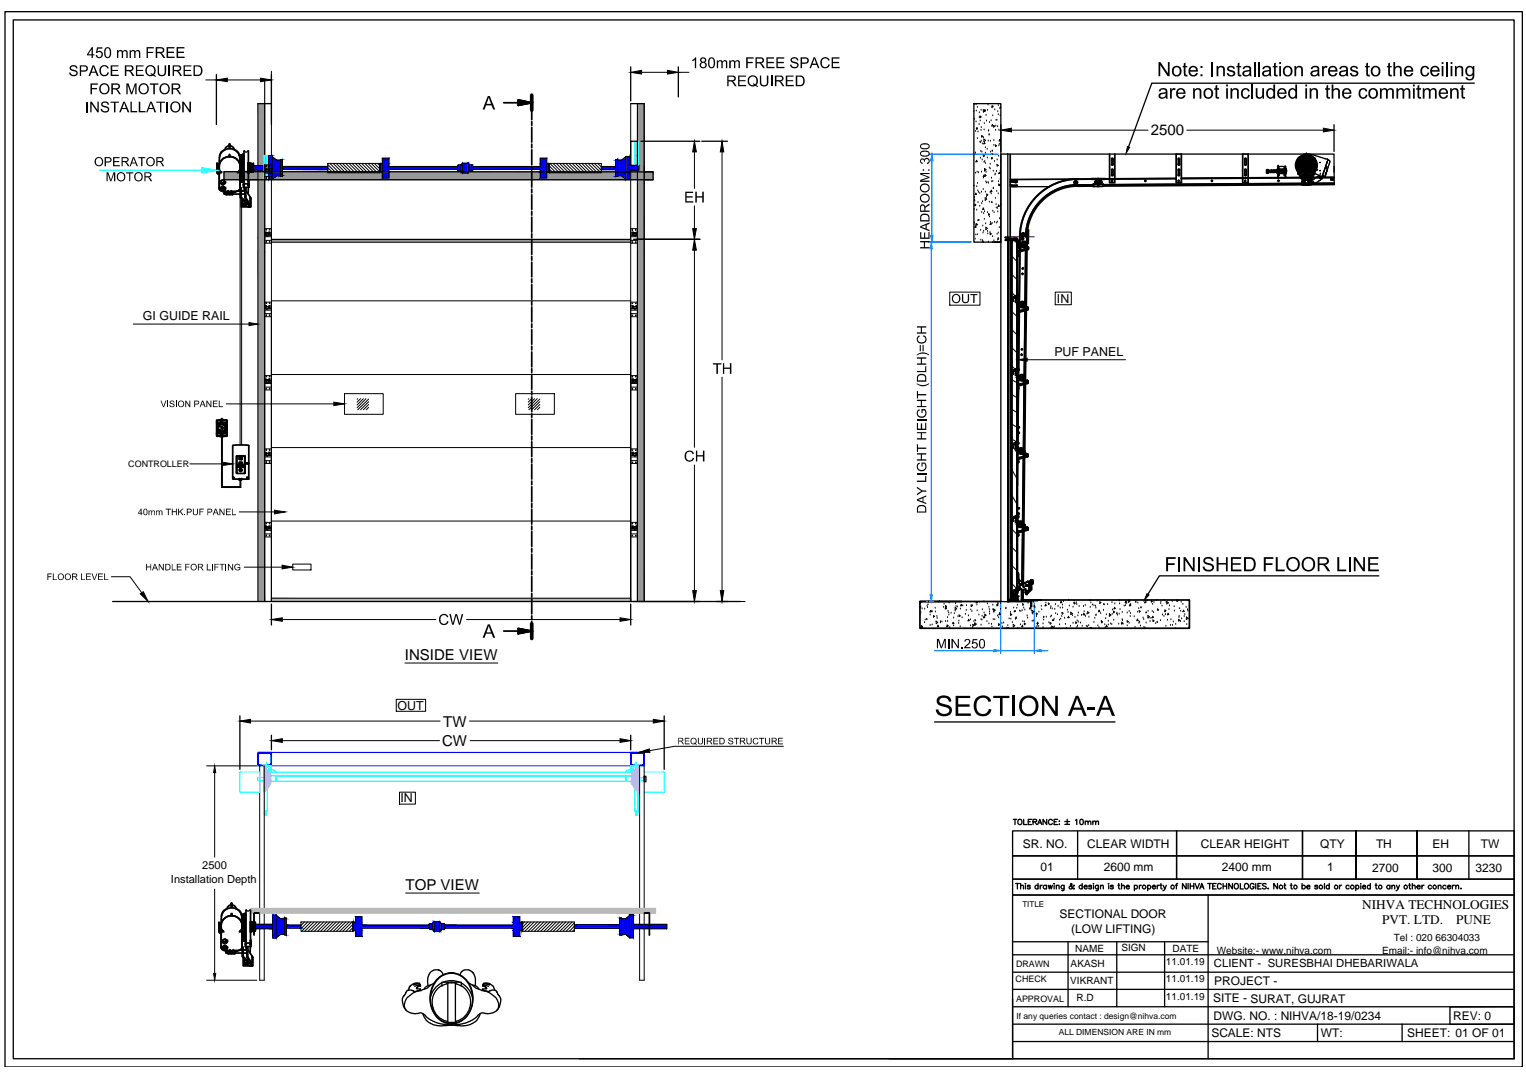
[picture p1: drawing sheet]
<svg xmlns="http://www.w3.org/2000/svg" width="297mm" height="210mm" viewBox="0 0 297 210" stroke-linecap="round" stroke-linejoin="round" font-family="sans-serif">
<defs><g id="words">
<g font-size="2.9">
<text x="224" y="26.4">2500</text>
<text x="78.8" y="128.5">INSIDE VIEW</text>
<text x="86.3" y="141.5">TW</text>
<text x="86.1" y="145.2">CW</text>
<text x="79" y="173.3">TOP VIEW</text>
</g>
<g font-size="2.6">
<text x="265.2" y="177">NIHVA TECHNOLOGIES</text>
<text x="269" y="179.9">PVT. LTD.</text>
<text x="283.5" y="179.9">PUNE</text>
</g>
<g font-size="2.4">
<text x="205.7" y="59">IN</text>
<text x="27.8" y="62.3">GI GUIDE RAIL</text>
<text x="205.2" y="69.3">PUF PANEL</text>
<text x="77.4" y="138.2">OUT</text>
<text x="77.9" y="156.2">IN</text>
</g>
<g font-size="2.3">
<text x="199.1" y="165.1">SR. NO.</text>
<text x="211.6" y="165.1">CLEAR WIDTH</text>
<text x="233.8" y="165.1">CLEAR HEIGHT</text>
<text x="257" y="165.1">QTY</text>
<text x="267.8" y="165.1">TH</text>
<text x="278.8" y="165.1">EH</text>
<text x="288.2" y="165.1">TW</text>
<text x="202.5" y="169.7">01</text>
<text x="214.8" y="169.7">2600 mm</text>
<text x="237.8" y="169.7">2400 mm</text>
<text x="258.4" y="169.7">1</text>
<text x="267.1" y="169.7">2700</text>
<text x="278.8" y="169.7">300</text>
<text x="287.2" y="169.7">3230</text>
<text x="206.2" y="178.8">SECTIONAL DOOR</text>
<text x="208.5" y="181.6">(LOW LIFTING)</text>
<text x="236.3" y="191.8">PROJECT -</text>
<text x="236.1" y="195.2">SITE - SURAT, GUJRAT</text>
<text x="235.8" y="201.9">SCALE: NTS</text>
<text x="236.2" y="198.5">DWG. NO. : NIHVA/18-19/0234</text>
<text x="257.1" y="201.9">WT:</text>
<text x="273.9" y="201.9">SHEET: 01 OF 01</text>
<text x="282.9" y="198.6">REV: 0</text>
</g>
<g font-size="2.2">
<text x="33.3" y="171.9">Installation Depth</text>
<text x="39.4" y="169.3">2500</text>
<text x="236.3" y="188.4">CLIENT - SURESBHAI DHEBARIWALA</text>
</g>
<g font-size="1.9">
<text x="209.3" y="185.4">NAME</text>
<text x="218.3" y="185.2">SIGN</text>
<text x="228.2" y="185.4">DATE</text>
<text x="236.9" y="185.7">Website:- www.nihva.com</text>
<text x="269" y="185.7">Email:- info@nihva.com</text>
<text x="271.3" y="183.2">Tel : 020 66304033</text>
<text x="208.3" y="191.6">VIKRANT</text>
<text x="208.4" y="188.2">AKASH</text>
<text x="226.9" y="187.9">11.01.19</text>
<text x="226.9" y="191.3">11.01.19</text>
<text x="209.5" y="194.9">R.D</text>
<text x="226.9" y="194.7">11.01.19</text>
</g>
<g font-size="1.7">
<text x="25" y="91">CONTROLLER</text>
<text x="197.7" y="191.3">CHECK</text>
<text x="197.8" y="188.3">DRAWN</text>
<text x="197.8" y="195.1">APPROVAL</text>
<text x="197.9" y="198.4">If any queries contact : design@nihva.com</text>
<text x="206.1" y="201.6">ALL DIMENSION ARE IN mm</text>
</g>
<text font-size="1.6" x="199" y="176.6">TITLE</text>
</g></defs>
<!-- layer: 0 -->
<g fill="#989898" stroke="#989898" stroke-width=".19">
<path d="M70.3 33.4l52.5 .1z"/>
<path d="M43.6 33.4h6.6z"/>
<path d="M43.6 33.4l83.5 .1z"/>
<path d="M51.5 33.4h1.3z"/>
<path d="M70.3 33.5v1.5h52.5zM70.3 33.5h52.5v1.5z"/>
<path d="M43.6 33.4v1.6h6.6zM43.6 33.4h6.6v1.6z"/>
<path d="M43.6 33.5v1.5h83.5zM43.6 33.5h83.5v1.5z"/>
<path d="M51.5 33.4v1.6h1.3zM51.5 33.4h1.3v1.6z"/>
<path d="M124.1 20.2v24.1h1.3zM124.1 20.2h1.3v24.1z"/>
<path d="M124.2 44.3v4.7h1.2zM124.2 44.3h1.2v4.7z"/>
<path d="M124.1 49v68.1h1.3zM124.1 49h1.3v68.1z"/>
<path d="M50.2 20.2v26.1h1.3zM50.2 20.2h1.3v26.1z"/>
<path d="M50.2 46.3v2.7h1.3zM50.2 46.3h1.3v2.7z"/>
<path d="M50.2 49v68.1h1.3zM50.2 49h1.3v68.1z"/>
</g>
<g fill="none" stroke="#00f" stroke-width=".25">
<path d="M50.2 148.7l.2 .2M50.4 146.7l-.2 .2 .1 1.8M50.5 148.9l1 .1M51.5 146.6h.1M51.5 146.6l-1 .1M51.5 146.6l-1.3-.1v2.6h1.3M51.5 146.6l1.3-.1v2.6h-1.3M51.5 149.1h.1M51.5 149v.1M51.6 146.6l1 .1M52.5 146.7l.2 .2M52.7 148.7l-.2 .2-.9 .1"/>
<path d="M52.7 146.9v1.8M122.9 148.7l.1 .2 1 .1M123 146.7l-.1 .2v1.8M124 149v.1M124 146.6h.1M124 146.6l-1 .1M124.1 146.6h.1M124.1 146.6l1.3-.1v2.6h-1.3M124.1 146.6l-1.3-.1v2.6h1.3M124.1 149.1h.1M124.1 149v.1M124.1 146.6l1 .1"/>
<path d="M125.1 146.7l.2 .2v1.8M125.1 148.9l-1 .1M125.3 148.7l-.2 .2"/>
</g>
<path d="M52.8 149.1h70M52.8 146.5h70" fill="none" stroke="#00f" stroke-width=".19"/>
<!-- layer: at_Rect -->
<path d="M52.8 46.7h70M52.8 61.2v55.9M122.8 61.2v55.9M52.8 116.5h70v.6h-70z" fill="none" stroke="#000" stroke-width=".19"/>
<!-- layer: 0 -->
<path d="M70.3 117.1h52.5" fill="none" stroke="#a6a6a6" stroke-width=".19"/>
<g fill="none" stroke="#000" stroke-width=".25">
<path d="M1 2.3h295.3v205.5h-295.3zM2.6 3.9h292.1v202.2h-292.1zM32.6 19.8v2.1M33 12.7v2.1M42.1 14.5v9.7M52.8 14.5v9.7M122.8 13v6.7M132 13v5.9M150.2 14.7v2.1M42.6 33.5h.1M47.9 33.5h.7M48.2 29.4a.42 .42 0 0 1-.7 0"/>
<path d="M48.3 29.4h.1M50.2 20.2h2.6M122.8 27.5h1.3v4.7h-1.3zM122.8 20.2h2.6M124.3 32.3v.8M124.8 27.5h11.4M125.4 33.5h1.7v1.5h-1.7M127.1 33.5l-83.5-.1v1.6h83.5M136.6 27.5h5M189.6 20.2h5.2v26.9h-5.2zM194.8 30h1.4v87.2l-1.4-.1zM194.8 24.3v5.2"/>
<path d="M196.2 30h63.5v3.5M196.6 36.4h7.7M228.9 30h1.1M241.9 30h1.1M248.8 32.4h1.4M259.7 32.4v3.5M259.7 24.3v5.2M52.8 47.1h70M123.3 46.6h12.9M198.1 46.6v1.7M198.2 47.1v.3M199.1 45.6v.2z"/>
<path d="M199.1 45.7v.1zM199.1 45.7v.1M199.2 45.7h.1M199.3 45.6v.2zM199.3 45.7v.1zM199.3 45.7v.1M46.7 93.5h.1M46.7 93.5v1.3h-3.5l-.1-9.7v9.8h3.8v-1.4M46.7 93.5v.1M21.9 117.1h122.3M52.8 117.6v4.1M122.8 117.6v4.1"/>
<path d="M46.7 139.4v10.4M129.3 139.4v10.4M52.8 143.2v2.8M122.8 143.2v2.8M125.4 151.2h.3v1h-.3zM197.2 159.5h.7M197.6 159.5v1.1M199.3 159.5v1.1h.6M200.8 159.5h-.6v1.1h.6M203.8 159.5v1.1l-.8-1.1v1.1M204.9 159.8a.39 .39 0 0 0-.5-.3 .39 .39 0 0 0-.3 .4 .45 .45 0 0 0 .1 .6 .45 .45 0 0 0 .6-.1l.1-.1M205.9 159.5h-.7v1.1h.7"/>
<path d="M206.2 159.9h.1M207.3 160h.9M207.7 159.5v.9M209.3 159.7l.3-.2v1.1M210.3 159.6l.2-.1a.53 .53 0 0 1 .4 .5 .53 .53 0 0 1-.4 .6l-.3-.2zM211.2 159.9v.7M212.7 159.9v.7M47.9 177.2h.1M48 177.2a.36 .36 0 0 0 .3 .2 .36 .36 0 0 0 .3-.2M48.6 177.2h.2M48.9 180v.8M49.4 177.8h1.1h-1v4.3z"/>
<path d="M125.4 177.8h1v4.3v-4.3zM197.1 161.8h97.6v9.4h-97.6zM197.1 166.7h97.6M197.7 172h.7M198 172v1.1M198.7 172.6l.1-.2h.4v.7M198.7 172v1.1M199.6 172.1h.1zM199.6 172.4v.7M200.2 160h.3M200.5 172.5l-.2-.1-.3 .1 .5 .3v.2l-.3 .1-.2-.2M201.1 160h.6l.1-.3-.3-.2h-.4v1.1"/>
<path d="M201.4 160l.4 .6M202 160.6l.4-1.1 .4 1.1M202.1 172.5a.33 .33 0 0 0-.5 0 .33 .33 0 0 0 0 .5 .33 .33 0 0 0 .5-.1M202.1 172v1.1M202.1 160.2h.5M202.5 172.4v.7M202.9 172.4l-.4 .3M203.7 172.5a.35 .35 0 0 0-.5 0 .35 .35 0 0 0 0 .5 .35 .35 0 0 0 .5-.1M203.7 172.4v.7M204 172.4l.3 .7 .1-.7 .2 .7 .3-.7M205.1 172.1h.1M205.2 172.4v.7"/>
<path d="M205.2 160h.4M205.6 172.6l.3-.2h.2l.1 .7M205.6 172.4v.7M206.2 160.5h.1M207.1 172.4v.9l-.4 .1M207.1 172.5a.35 .35 0 0 0-.5 0 .35 .35 0 0 0 0 .5 .35 .35 0 0 0 .5-.1M207.3 160.5h.9M209.1 172.5l-.1-.1a.78 .78 0 0 1-.8 .6v-.3l.5-.4-.2-.3-.1 .2v.2l.5 .6 .2 .1v-.1M209.8 161.8v9.4M210.7 172.5a.33 .33 0 0 0-.5 0 .33 .33 0 0 0 0 .5 .33 .33 0 0 0 .5-.1M210.7 172v1.1M211 172.7h.6a.35 .35 0 0 0-.4-.3 .35 .35 0 0 0-.3 .4 .35 .35 0 0 0 .4 .3l.3-.2"/>
<path d="M211.2 160.1l.2-.2h.3l.1 .7M211.8 160.1l.1-.2h.4v.7M212.5 172.5l-.2-.1h-.3v.2l.3 .1 .2 .2-.2 .2-.3-.1-.1-.1M212.7 160.1l.3-.2h.2l.1 .7M212.8 172.1h.1M212.9 172.4v.7M213.3 160.1l.2-.2h.3v.7M213.8 172.4l-.1 .9-.3 .1M213.8 172.5a.33 .33 0 0 0-.5 0 .33 .33 0 0 0 0 .5 .33 .33 0 0 0 .5-.1M214.2 172.6l.3-.2h.2l.1 .7M214.2 172.4v.7M215.7 172.1h.2z"/>
<path d="M215.8 172.4v.7M216.7 172.5l-.2-.1-.3 .1 .4 .2 .1 .3-.3 .1-.2-.2M217.6 172.4h.3M217.8 172v.9v.1l.2 .1M218.3 172.6l.3-.2h.2l.1 .7M218.3 172v1.1M219.2 172.7h.6a.35 .35 0 0 0-.6-.2 .35 .35 0 0 0 .3 .6l.3-.2M220.8 172.5a.33 .33 0 0 1 .5 0 .33 .33 0 0 1 0 .5 .33 .33 0 0 1-.5-.1M220.8 172.4v1M221.8 172.4v.7M222.2 172.4h-.3l-.1 .3M223.4 172.5a.33 .33 0 0 1 .5 0 .33 .33 0 0 1 0 .5 .33 .33 0 0 1-.5-.1"/>
<path d="M223.4 172.4v1M224.3 172.7h.6a.35 .35 0 0 0-.6-.2 .35 .35 0 0 0 .2 .6l.4-.2M225.3 172.4v.7M225.7 172.4h-.3l-.1 .3M225.8 172.4h.3M226 172v.9v.1l.2 .1M226.4 172.4l.3 .7 .3-.7M226.7 173.1l-.3 .3M228.8 172.4h.4M229 161.8v9.4M229.2 172l-.2 .1v.1v.9M230.9 172v1.1l-.7-1.1v1.1"/>
<path d="M231.3 172v1.1M231.7 172v1.1M231.7 172.5h.7M232.4 172v1.1M232.6 172l.4 1.1 .5-1.1M233.6 173.1l.3-1.1 .5 1.1M233.7 172.7h.5M235.1 172h.7M235.2 174.3h-38.1v31.8M235.5 172v1.1M236.1 172.5h.4M236.7 172h-.6v1.1h.6"/>
<path d="M237.7 172.3a.37 .37 0 0 0-.4-.3 .37 .37 0 0 0-.3 .4v.3a.37 .37 0 0 0 .3 .4 .37 .37 0 0 0 .4-.3M238.1 172.5h.7M238.1 172v1.1M238.8 172v1.1M239.9 172v1.1l-.7-1.1v1.1M240.3 172.2a.45 .45 0 0 1 .6-.1 .45 .45 0 0 1 .1 .6 .4 .4 0 0 1-.4 .4 .4 .4 0 0 1-.4-.4zM241.4 172v1.1h.6M242.3 172.2a.49 .49 0 0 1 .8 .3 .49 .49 0 0 1-.7 .5l-.2-.3zM244.1 172.3a.39 .39 0 0 0-.4-.3 .39 .39 0 0 0-.4 .4v.3a.38 .38 0 0 0 .4 .4 .38 .38 0 0 0 .4-.4h-.3M244.4 172v1.1M244.9 172.5h.3M245.5 172h-.6v1.1h.6"/>
<path d="M246.5 172.2l-.3-.2-.5 .2 .1 .2 .7 .4-.3 .3-.5-.2M246.8 173v.1zM248.7 172v1.1l-.8-1.1v1.1M249.9 172.4h.4M250.1 172v.9v.1l.2 .1M251.2 172.4h.3M251.3 172v.9l.1 .1 .2 .1M253.4 172.5a.35 .35 0 0 1 .6 0 .35 .35 0 0 1 0 .5 .35 .35 0 0 1-.6-.1M253.4 172v1.1M253.5 171.2v-9.4v9.4M254.4 172.7h.6a.35 .35 0 0 0-.4-.3 .35 .35 0 0 0-.3 .4 .35 .35 0 0 0 .3 .3l.4-.2M256.5 172.5l-.2-.1h-.3v.2l.3 .1 .2 .2-.2 .2-.4-.2"/>
<path d="M257.8 172v1.1M258.7 172.5a.33 .33 0 0 0-.4 0 .33 .33 0 0 0 0 .5 .33 .33 0 0 0 .4-.1M258.7 172v1.1M260.7 172.4v.7M261.2 172.4h-.3l-.2 .3M262.6 172.5a.33 .33 0 0 0-.5 0 .33 .33 0 0 0 0 .5 .33 .33 0 0 0 .5-.1M263.9 172.5a.33 .33 0 0 1 .5 0 .33 .33 0 0 1 0 .5 .33 .33 0 0 1-.5-.1M263.9 171.2v-9.4v9.4M263.9 172.4v1M264.8 172.1h.1M264.9 172.4v.7M265.2 172.7h.6v-.2a.33 .33 0 0 0-.5 0 .33 .33 0 0 0 0 .5 .33 .33 0 0 0 .5-.1"/>
<path d="M266.7 172.5a.33 .33 0 0 0-.4 0 .33 .33 0 0 0 0 .5 .33 .33 0 0 0 .4-.1M266.7 172v1.1M267.7 172.4h.4M267.8 172v.9l.1 .1 .2 .1M270.6 172.5a.35 .35 0 0 0-.6 0 .35 .35 0 0 0 0 .5 .35 .35 0 0 0 .6-.1M270.6 172.4v.7M270.9 172.6l.3-.2h.2l.1 .7M270.9 172.4v.7M271.8 172.4l.3 .7 .3-.7M272.1 173.1l-.4 .3M274.2 172.4h.4M274.4 172v.9v.1l.2 .1"/>
<path d="M274.9 172.6l.3-.2h.2l.1 .7M274.9 172v1.1M275.8 172.7h.6a.35 .35 0 0 0-.6-.2 .35 .35 0 0 0 .3 .6l.3-.2M275.8 161.8v9.4zM275.8 161.8v9.4M276.8 172.4v.7M277.2 172.4h-.3l-.1 .3M278.6 172.5a.35 .35 0 0 0-.5 0 .35 .35 0 0 0 0 .5 .35 .35 0 0 0 .5-.1M280 172.6l.2-.2h.3v.7M280 172.4v.7M281.5 172.5a.35 .35 0 0 0-.5 0 .35 .35 0 0 0 0 .5 .35 .35 0 0 0 .5-.1M281.8 172.7h.6a.35 .35 0 0 0-.4-.3 .35 .35 0 0 0-.3 .4 .35 .35 0 0 0 .3 .3l.4-.2"/>
<path d="M282.7 172.4v.7M283.1 172.4h-.2l-.2 .3M283.4 172.6l.2-.2h.3v.7M283.4 172.4v.7M284.4 173v.1zM285.9 161.8v9.4M43 181.3h.1M197.1 194.5v11.6h-24M197.1 196h97.6M197.1 192.6h97.6M197.1 189.3h97.6M197.1 185.9h97.6"/>
<path d="M197.1 183.4h38.1M197.1 199.4h97.6M207.9 183.4v12.6M217.4 183.4v12.6M226.7 183.4v12.6M256.5 199.4v3.4M272.9 199.4v3.4M282.2 196.1l12.5-.1v3.4l-12.5 .1zM112.7 206.1h182M197.1 202.8h97.6M235.2 206.1v-31.8h59.5h-97.6v-3.1h97.6v34.9"/>
<circle cx="198.5" cy="160" r=".49"/>
<circle cx="222.7" cy="172.7" r=".35"/>
<circle cx="228.2" cy="172.7" r=".35"/>
<circle cx="249.3" cy="172.7" r=".36"/>
<circle cx="252.2" cy="172.7" r=".35"/>
<circle cx="257.1" cy="172.7" r=".35"/>
<circle cx="260.1" cy="172.7" r=".35"/>
<circle cx="263.2" cy="172.7" r=".36"/>
<circle cx="268.7" cy="172.7" r=".35"/>
<circle cx="273.6" cy="172.7" r=".35"/>
<circle cx="279.3" cy="172.7" r=".35"/>
</g>
<g fill="none" stroke="#000" stroke-width=".19">
<path d="M40 15.6h2.1M44.2 15.6h6.5M52.8 13.9v103.2h-1.3v-101.7M124.9 14.1h5M132 14.1h2.1M46.7 35v51.6M47 38.1v48.5M48.1 35h2.1M50.2 20.2v96.9M51.5 20.2v96.9h1.3v-58.3M52.3 32.3h-3.8v.8h3.8M52.8 32.1v2.9h-1.3"/>
<path d="M53 30.5v-.2h-.7v4.6h.7M53 30.5l.8 .7h.8M53 30.5v4.4M54.6 31.1h.4v3.3h-.4zM54.6 34.2h-.8l-.8 .7M55 32.4h8.8M55 33h8.8M63.8 32l1.6 1.6M63.8 32.6l1 1M63.8 33.3l.4 .3M64.2 31.8l1.8 1.8M64.9 31.8l1.8 1.8"/>
<path d="M65.4 31.8l1.9 1.8M66.1 31.8l1.8 1.8M66.7 31.8l1.8 1.8M67.3 31.8l1.8 1.8M67.9 31.8l1.9 1.8M68.5 31.8l1.9 1.8M69.2 31.8l1.8 1.8M69.8 31.8l1.8 1.8M70.4 31.8l1.8 1.8M71 31.8l1.9 1.8M71.6 31.8l1.8 1.8M72.3 31.8l1.6 1.6"/>
<path d="M72.9 31.8l1 1M73.5 31.8l.4 .4M73.9 31.8h-10.1v1.8h10.1M73.9 31.8l.2 .1M73.9 31.8v1.8M74.1 31.9h.1M74.1 33.5h.1M74.1 31.9h.3M74.1 33.5h.3M74.1 33.5l-.2 .1M74.1 31.9v1.6M89 32.4h-13.3v-1.6h-1.3v3.9h1.3v-1.7h13.3l.2 .3h.5"/>
<path d="M89 32.4v.6M89.7 32.1h-.5l-.2 .3M89.7 33.3l.3 .4M89.7 32.1v1.2M90 31.8l-.3 .3M90 31.8v1.9M90 31.8h1.1M90 33.7h1.1M91.1 31.8l.3 .3M91.1 31.8v1.9M91.4 32.1h.5l.2 .3M91.4 32.1v1.2"/>
<path d="M92.1 33l-.2 .3h-.5l-.3 .4M92.1 32.4h13.1v-1.6h1.2v2.7M92.1 32.4v.6M106.4 31.9h.3M106.7 31.9h.1M106.7 31.9v1.6M106.9 31.8l-.2 .1M106.9 32.3l1.3 1.3M106.9 32.9l.8 .7M106.9 33.6h.1M106.9 31.8h10.2v1.2M106.9 31.8v1.8"/>
<path d="M107.1 31.8l1.8 1.8M107.7 31.8l1.8 1.8M108.3 31.8l1.8 1.8M108.9 31.8l1.8 1.8M109.5 31.8l1.8 1.8M110.2 31.8l1.8 1.8M110.7 31.8l1.9 1.8M111.4 31.8l1.8 1.8M112 31.8l1.8 1.8M112.6 31.8l1.8 1.8M113.2 31.8l1.9 1.8M113.8 31.8l1.9 1.8"/>
<path d="M114.5 31.8l1.8 1.8M115.1 31.8l1.8 1.8M115.7 31.8l1.4 1.3M116.3 31.8l.8 .7M116.9 31.8l.2 .1M117.1 32.4h2.7M120.2 31.1h.1M120.2 31.1v3.3h-.4v-1.4h-2.7v.6h-10.2l-.5-.1v1.2h-1.2v-1.7h-13.1M120.2 31.2h.8l.8-.7h.7v1.8h1.8M120.2 31.1h-.4v1.9M120.2 34.2h.8l.8 .7M121.8 30.5v4.4"/>
<path d="M122.5 32.3v.8M122.8 20.2v96.9h1.3v-96.9v96.9M123.1 33.1h-.6v1.1M124.3 33.1h-1.8v1.9l-.7-.1M135.2 29.6v7.1M140.5 29.6v40.5M196.9 25.3h26.6M231 25.3h26.6M52.8 44.5v2.9h-1.3M52.8 58.6h70M52.8 46.6h70M122.8 44.5v2.9h1.3"/>
<path d="M122.8 58.8v58.3h1.3M135.2 40.1v4.4M135.2 48.7v38.4M184.9 56.9h5.9v2.5h-5.9zM205.4 56.9h3.1v2.4h-3.1zM26 63.1h22.5M44 78.6h21M51.5 61.7h1.3M51.5 75.9h1.3M52.8 72.9h70M67.1 76.7h7.5v4h-7.5zM69.6 77.6l-.1 .2"/>
<path d="M70.2 77.6l-.7 .7M70.7 77.6l-1.2 1.3M71.2 77.6l-1.7 1.8M71.8 77.7l-2.2 2.1M71.8 78.2l-1.6 1.6M71.8 78.8l-1.1 1M71.8 79.3l-.5 .5M100.4 76.7h7.5v4h-7.5zM103 77.6l-.2 .2M103.5 77.6l-.7 .7M104.1 77.6l-1.3 1.3M104.6 77.6l-1.8 1.8"/>
<path d="M105.1 77.7l-2.1 2.1M105.1 78.2l-1.6 1.6M105.1 78.8l-1 1M105.1 79.3l-.5 .5M122.8 61.7h1.3M122.8 75.9h1.3M140.5 73.4v41.6M199.9 70h19.2M37 90.3h6.3M46.6 99.7h6.8M51.5 90.2h1.3M52.8 87.2h70"/>
<path d="M122.8 90.2h1.3M135.2 90.5v24.5M21.7 112.3h3.6l2.3 3.1M47.5 110.4h7.4M51.5 104.5h1.3M52.8 101.5h70M57 109.8h3.5v1.2h-3.5zM122.8 104.5h1.3M124.1 117.1h1.3v-96.9v96.9M54.9 120.6h29.9M77.1 136.2h5.7v2.3h-5.7zM78.8 129.1h18.1"/>
<path d="M90.8 120.6h29.9M40.2 149.1h9.8M41.8 150.4v16.5M48.8 140.4h36.9M50.5 149.1v27.8M51.4 149.1v27.8M54.9 144.2h30.7M77.8 154.2h3.1v2.4h-3.1zM91.4 140.4h35.8M91.5 144.2h29.2M124.5 149.1v27.8M125.4 149.1v27.8"/>
<path d="M152.5 145.3h-21.2l-4.9 .9M41.8 173.1v16.5M50.5 177.8v13.1h.9v-13.1M53.1 180v.8M53.8 178.2v4.4M55.4 178.8h.1M55.4 178.8v3.3h.4v-1.4h2.8v.6h10.1l.5-.1v1.1h1.2v-1.6h13.1M55.4 178.9h-.8l-.8-.7h-.7v1.8h-4.2M55.4 178.8h.4v1.9M58.7 179.5l-.1 .1M59.3 179.5l-.7 .7M59.9 179.5l-1.3 1.3"/>
<path d="M60.5 179.5l-1.8 1.8M61.1 179.5l-1.8 1.8M61.8 179.5l-1.9 1.8M62.4 179.5l-1.9 1.8M63 179.5l-1.8 1.8M63.6 179.5l-1.8 1.8M64.2 179.5l-1.8 1.8M64.9 179.5l-1.9 1.8M65.4 179.5l-1.8 1.8M66.1 179.5l-1.8 1.8M66.7 179.5l-1.8 1.8M67.3 179.5l-1.8 1.8"/>
<path d="M67.9 179.5l-1.8 1.8M68.5 179.5l-1.8 1.8M68.7 179.5l.2 .1M68.7 179.5h-10.1v1.2M68.7 179.5v1.8M68.9 179.6h.1M68.9 179.6h.3M68.9 179.6v1.6M79 173.9h14.3M84.2 179.8h-.5l-.2 .3M84.2 179.8v1.2M84.5 179.5l-.3 .3"/>
<path d="M84.5 179.5v1.9M84.5 179.5h1.1M85.6 179.5l.3 .3M85.6 179.5v1.9M85.9 179.8h.5l.2 .3M85.9 179.8v1.2M101.2 179.6h.3M101.5 179.6h.1M101.5 179.6v1.6M101.7 179.5h10.1v1.8h-10.1M101.7 179.5l-.2 .1M101.7 179.5v1.8"/>
<path d="M102.1 179.5l-.4 .4M102.7 179.5l-1 1M103.4 179.5l-1.7 1.6M104 179.5l-1.8 1.8M104.6 179.5l-1.8 1.8M105.2 179.5l-1.8 1.8M105.8 179.5l-1.8 1.8M106.5 179.5l-1.9 1.8M107.1 179.5l-1.9 1.8M107.7 179.5l-1.8 1.8M108.3 179.5l-1.8 1.8M108.9 179.5l-1.8 1.8"/>
<path d="M109.6 179.5l-1.9 1.8M110.2 179.5l-1.9 1.8M110.8 179.5l-1.8 1.8M111.4 179.5l-1.8 1.8M111.8 179.7l-1.6 1.6M120.6 178.8h.4v3.3h-.4zM122.6 178.2v-.2h.7v4.6h-.7M122.6 178.2l-.8 .7h-.8M122.6 178.2v4.4M123.3 180h6.5v.8h-6.5M124.5 177.8v13.1h.9v-13.1M40.2 190.9h9.8"/>
<path d="M48.9 180.8h4.2v1.9l.7-.1M52.5 180.8h.6v1.1M55.4 181.9h-.8l-.8 .7M55.8 180.1h2.8M68.7 180l-1.3 1.3M68.7 180.6l-.7 .7M68.7 181.3h-.1M83.5 180.7l.2 .3h.5l.3 .4M83.5 180.1h-13.1v-1.6h-1.2v2.7M83.5 180.1v.6M84.5 181.4h1.1M85.9 181l-.3 .4"/>
<path d="M86.6 180.1h13.3v-1.6h1.3v3.8h-1.3v-1.6h-13.3l-.2 .3h-.5M86.6 180.1v.6M101.2 181.2h.3M101.5 181.2h.1M101.5 181.2l.2 .1M111.8 180.7h8.8M111.8 180.3l-1 1M111.8 181l-.4 .3M120.6 180.1h-8.8M121 181.9h.8l.8 .7"/>
<circle cx="51.8" cy="34.7" r=".06"/>
<circle cx="51.8" cy="32.3" r=".06"/>
<circle cx="52.5" cy="34.7" r=".06"/>
<circle cx="52.5" cy="32.3" r=".06"/>
<circle cx="51.8" cy="47.1" r=".06"/>
<circle cx="51.8" cy="44.8" r=".06"/>
<circle cx="51.8" cy="59.1" r=".06"/>
<circle cx="52.5" cy="44.8" r=".06"/>
<circle cx="52.5" cy="59.1" r=".06"/>
<circle cx="52.5" cy="47.1" r=".06"/>
<circle cx="123.1" cy="47.1" r=".06"/>
<circle cx="123.1" cy="59.1" r=".06"/>
<circle cx="123.1" cy="44.8" r=".06"/>
<circle cx="123.8" cy="47.1" r=".06"/>
<circle cx="123.8" cy="59.1" r=".06"/>
<circle cx="123.8" cy="44.8" r=".06"/>
<circle cx="51.8" cy="75.7" r=".06"/>
<circle cx="51.8" cy="61.4" r=".06"/>
<circle cx="51.8" cy="73.3" r=".06"/>
<circle cx="52.5" cy="73.3" r=".06"/>
<circle cx="52.5" cy="75.7" r=".06"/>
<circle cx="52.5" cy="61.4" r=".06"/>
<circle cx="123.1" cy="61.4" r=".06"/>
<circle cx="123.1" cy="75.7" r=".06"/>
<circle cx="123.1" cy="73.3" r=".06"/>
<circle cx="123.8" cy="61.4" r=".06"/>
<circle cx="123.8" cy="75.7" r=".06"/>
<circle cx="123.8" cy="73.3" r=".06"/>
<circle cx="51.8" cy="90" r=".06"/>
<circle cx="51.8" cy="87.6" r=".06"/>
<circle cx="52.5" cy="87.6" r=".06"/>
<circle cx="52.5" cy="90" r=".06"/>
<circle cx="123.1" cy="87.6" r=".06"/>
<circle cx="123.1" cy="90" r=".06"/>
<circle cx="123.8" cy="87.6" r=".06"/>
<circle cx="123.8" cy="90" r=".06"/>
<circle cx="51.8" cy="101.9" r=".06"/>
<circle cx="51.8" cy="104.3" r=".06"/>
<circle cx="52.5" cy="101.9" r=".06"/>
<circle cx="52.5" cy="104.3" r=".06"/>
<circle cx="123.1" cy="101.9" r=".06"/>
<circle cx="123.1" cy="104.3" r=".06"/>
<circle cx="123.8" cy="104.3" r=".06"/>
<circle cx="123.8" cy="101.9" r=".06"/>
</g>
<g fill="#000" stroke="#000" stroke-width=".19">
<path d="M42.1 15.6l2.1-.4v.7zM50.7 15.2l2.1 .4-2.1 .3zM122.8 14.1l2.1-.4v.7zM129.9 13.7l2.1 .4-2.1 .3zM135.2 27.5l.4 2.1h-.8zM140.5 27.5l.4 2.1h-.7zM194.8 25.3l2.1-.3v.7zM257.6 25l2.1 .3-2.1 .4zM135.2 46.6l.4 2.1h-.8zM134.8 44.5h.8l-.4 2.1zM48.5 62.8l1.7 .3-1.7 .3zM65 78.3l2.1 .3-2.1 .4z"/>
<path d="M198.2 70l1.7-.2v.5zM43.3 90l2 .3-2 .4zM53.4 99.3l2.1 .4-2.1 .4zM27.3 115.6l.6-.4 .9 1.9zM54.9 110.1l2.1 .3-2.1 .4zM134.8 115h.8l-.4 2.1zM140.2 115h.7l-.4 2.1zM52.8 120.6l2.1-.3v.7zM120.7 120.3l2.1 .3-2.1 .4zM41.8 149.1l.2 1.3h-.4zM46.7 140.4l2.1-.3v.7zM52.8 144.2l2.1-.4v.8z"/>
<path d="M120.7 143.8l2.1 .4-2.1 .4zM124.4 146.5l2-.7 .1 .7zM127.2 140.1l2.1 .3-2.1 .4zM41.6 189.6h.4l-.2 1.3z"/>
</g>
<g fill="#000">
<path d="M13.6 12.9l.3-.2h.7l.3 .2 .2 .4h-.3l-.1-.3-.3-.1a.36 .36 0 0 0-.6 .3 .36 .36 0 0 0 .5 .4l.4 .1 .4 .2 .1 .4-.3 .4-.8 .1-.4-.1-.2-.4v-.2h.2l.3 .4h.6a.36 .36 0 0 0 .2-.4 .36 .36 0 0 0-.5-.2l-.5-.2a.49 .49 0 0 1-.2-.8zM17.6 16.2h1.5v.3h-1.2v.6h1v.3h-1v1h-.3zM18.9 9.2h1v.3h-.8l-.1 .5 .5-.1 .5 .5v.5l-.4 .4-.7-.1-.3-.5h.3a.45 .45 0 0 0 .6 .3 .45 .45 0 0 0 .3-.5 .45 .45 0 0 0-.5-.4l-.6 .2zM19.6 13l.5-.3h.5l.4 .3 .2 .3-.3 .1-.2-.4-.6-.1-.3 .3-.2 .3 .1 .7 .4 .4h.4l.4-.5h.3l-.3 .6-.8 .1-.5-.3-.3-.5v-.5zM21.5 12.7h1.6v.2h-1.3v.7h1.2v.2h-1.2v.7h1.3v.3h-1.6zM22.8 9.8h.2v.2l.2-.2 .4-.1 .3 .3 .4-.3 .4 .1 .1 .3v1.2h-.2v-1a.33 .33 0 0 0-.4-.3 .33 .33 0 0 0-.2 .4v.9h-.3v-1a.36 .36 0 0 0-.4-.3 .36 .36 0 0 0-.3 .5v.8h-.2zM24.6 16.2h.4l.6 1.8 .6-1.8h.4v2.2h-.3v-1.8l-.6 1.8h-.2l-.7-1.9v1.9h-.2zM25.2 9.8h.2v.2l.4-.3 .4 .1a.23 .23 0 0 0 .2 .1 .23 .23 0 0 0 .2-.1l.3-.1 .4 .3v1.3h-.2v-1a.34 .34 0 0 0-.4-.3 .34 .34 0 0 0-.3 .4v.9h-.3v-1a.34 .34 0 0 0-.4-.3 .34 .34 0 0 0-.2 .5v.8h-.3zM26.5 12.7h1.4v.2h-1.2v.7h1.2v.2h-1.2v.7h1.3v.3h-1.5zM28.5 9.2h1.4v.2h-1.1v.7h1v.2h-1v1h-.3zM29.2 16.2h1.6v.3h-.7v1.9h-.3v-1.9h-.6zM30.7 12.7h.2v1.5l.4 .4 .7-.2v-1.7h.3v1.6l-.2 .4-.8 .1-.5-.3z"/>
<path d="M32.4 9.2h1.6v.2h-1.3v.7h1.2v.2h-1.2v.7h1.3v.3h-1.6zM34.4 9.2h1.5v.2h-1.2v.7h1.1v.2h-1.1v.7h1.2v.3h-1.5zM35.7 12.7h1.6v.2h-1.3v.7h1.2v.2h-1.2v.7h1.3v.3h-1.6zM134.7 11.7l.8-.5v2.1h-.2v-1.7l-.5 .3zM139.5 11.8h.2v.2l.4-.3h.3l.2 .3 .4-.3 .4 .1 .2 .2v1.3h-.3v-1a.33 .33 0 0 0-.4-.4 .33 .33 0 0 0-.2 .5v.9h-.3v-1a.35 .35 0 0 0-.4-.4 .35 .35 0 0 0-.2 .6v.8h-.3zM141.9 11.8h.3v.2l.3-.3h.3a.32 .32 0 0 0 .3 .2 .32 .32 0 0 0 .3-.1l.3-.1 .3 .3v1.3h-.2v-1a.33 .33 0 0 0-.4-.3 .33 .33 0 0 0-.3 .4v.9h-.2v-1a.34 .34 0 0 0-.5-.3 .34 .34 0 0 0-.2 .5v.8h-.3zM143.7 14.7h1.5v.2h-1.3v.7h1.2v.2h-1.2v.7h1.3v.3h-1.5zM145.2 11.2h1.5v.2h-1.2v.7h1v.2h-1v1h-.3zM149.2 11.2h1.5v.2h-1.3v.7h1.2v.2h-1.2v.7h1.3v.3h-1.5zM147.9 14.7h.3v1.6l.3 .3h.4l.3-.2 .1-1.7h.3v1.5l-.4 .5-.7 .1-.5-.2-.1-.4zM151.1 11.2h1.6v.2h-1.3v.7h1.2v.2h-1.2v.7h1.3v.3h-1.6zM153 14.7h1.5v.2h-1.3v.7h1.2v.2h-1.2v.7h1.3v.3h-1.5z"/>
<path d="M154 11.4l.5-.3 .4 .1 .3 .1 .2 .5h-.2l-.4-.4h-.4a.31 .31 0 0 0-.3 .4 .31 .31 0 0 0 .5 .2l.8 .4v.5l-.1 .2-.3 .2h-.7l-.5-.5v-.2h.3l.1 .3 .6 .1a.36 .36 0 0 0 .4-.4 .36 .36 0 0 0-.5-.3l-.8-.3zM159.9 11.5l.6-.4 .6 .1 .3 .3 .1 .3h-.3l-.2-.4h-.5l-.3 .1-.2 .4v.8l.4 .3h.5l.3-.5 .3 .1-.3 .6-.6 .1-.5-.1-.2-.3-.2-1zM161.9 11.2h1.5v.2h-1.3v.7h1.2v.2h-1.2v.7h1.3v.3h-1.5zM17.6 19.8h.3l1.1 1.6v-1.6h.2v2.1h-.2l-1.2-1.7v1.7h-.2zM19.7 20.1l.5-.3h.5l.4 .2 .1 .4h-.2l-.3-.4h-.4a.31 .31 0 0 0-.4 .3 .31 .31 0 0 0 .5 .3l.8 .3 .1 .6-.2 .2-.4 .2h-.5l-.3-.1-.3-.4v-.2h.3l.3 .4 .5 .1a.38 .38 0 0 0 .3-.5 .38 .38 0 0 0-.5-.3l-.7-.2zM20.7 33.6h.4l.5 1.4 .5-1.4h.3v1.7h-.2v-1.4l-.5 1.4h-.2l-.5-1.5v1.5h-.3zM22 30.6h1.3v.2h-1v.6h.9v.2h-.9v.6h1v.2h-1.3zM21.5 19.8h1.7v.2h-.7v1.9h-.3v-1.9h-.7zM24.6 33.6h1.4v.2h-.6v1.5h-.3v-1.5h-.5zM25.4 19.8h.3v1.8h1v.3h-1.3zM27 19.8h.3v1.8h1v.3h-1.3zM26.9 30.6h1.4v.2h-.6v1.6h-.2v-1.6h-.6z"/>
<path d="M30.4 19.8h1.7v.2h-.7v1.9h-.2v-1.9h-.8zM35.5 19.8h.3l1.1 1.6v-1.6h.3v2.1h-.3l-1.1-1.7v1.7h-.3zM133.4 37.3h1.5v.3h-1.3v.6h1.2v.3h-1.2v.7h1.4v.2h-1.6zM135.3 37.3h.3v.9h1.1v-.9h.3v2.1h-.3v-.9h-1.1v.9h-.3zM187.2 57.3h.3v1a.45 .45 0 0 0 .5 .5 .45 .45 0 0 0 .4-.5v-1h.2l-.1 1.5-.4 .2h-.6l-.3-.5zM188.9 57.3h1.3v.2h-.5v1.5h-.3v-1.5h-.5zM31.2 78h.2l.4 1.1 .4-1.1h.2l-.5 1.3h-.2zM32.6 78h.1v1.3h-.1zM33.1 78.1l.6-.1 .3 .4-.4-.2a.22 .22 0 0 0-.3-.1 .22 .22 0 0 0-.1 .3 .22 .22 0 0 0 .3 .1l.3 .1a.42 .42 0 0 1 0 .6 .42 .42 0 0 1-.6 0l-.2-.2v-.1h.1a.32 .32 0 0 0 .4 .2 .32 .32 0 0 0 .3-.3l-.7-.3zM34.2 78h.2v1.3h-.2zM36.1 78h.1l.7 1v-1h.1v1.3h-.1l-.7-1v1h-.1zM40.2 78h.1l.7 1v-1h.1v1.3h-.1l-.7-1v1h-.1z"/>
<path d="M41.4 78h.9v.2h-.7v.4h.7v.1h-.7v.4h.8v.2h-1zM42.6 78h.2v1.1h.6v.2h-.8zM138.8 70.7h1.6v.3h-.7v1.8h-.3v-1.8h-.6zM140.7 70.7h.3v.9h1.1v-.9h.3v2.1h-.3v-1h-1.1v1h-.3zM37.5 99h.2v.8a.33 .33 0 0 0 .3 .4 .33 .33 0 0 0 .4-.4v-.8h.1v1.1l-.2 .2h-.6l-.2-.2zM133.5 88l.5-.3h.5l.4 .3 .2 .3-.3 .1-.2-.4h-.5h-.2l-.3 .5v.6l.3 .5h.5l.3-.2 .1-.3 .3 .1-.4 .6-.6 .1-.7-.4-.1-.4v-.6zM135.5 87.7h.2v.9h1.1v-.9h.3v2.2h-.3v-1h-1.1v1h-.2zM9.2 111.7h.9v.1h-.7v.4h.6v.2h-.6v.5h-.2zM10.3 111.7h.2v1.1h.6v.1h-.8zM15.8 111.7h.2v1.1h.6v.1h-.8zM16.8 111.7h.9v.1h-.8v.4h.7v.1h-.7v.5h.8v.1h-.9zM17.8 111.7h.2l.4 1.1 .4-1.1h.2l-.5 1.2h-.2z"/>
<path d="M19.1 111.7h.9v.1h-.7v.4h.7v.1h-.7v.5h.8v.1h-1zM20.3 111.7h.1v1.1h.7v.1h-.8zM28.4 109.8h.2v.5h.7v-.5h.1v1.3h-.1v-.6h-.7v.6h-.2zM28.9 99.4l.1 .1 .5-.1 .1 .2 .1-.2a.3 .3 0 0 1 .3 0 .3 .3 0 0 1 .1 .3v.6h-.1v-.6a.21 .21 0 0 0-.2-.2 .21 .21 0 0 0-.2 .3v.5h-.1v-.6a.21 .21 0 0 0-.3-.2 .21 .21 0 0 0-.1 .4v.4h-.2zM30.4 99.4l.1 .1 .4-.1 .2 .2 .1-.2h.3l.1 .9h-.1v-.6a.2 .2 0 0 0-.3-.2 .2 .2 0 0 0-.1 .3v.5h-.2v-.6a.2 .2 0 0 0-.3-.1 .2 .2 0 0 0-.1 .3v.4h-.1zM30.9 109.8h.2l.6 1v-1h.2v1.3h-.2l-.7-1v1h-.1zM32.3 99h1v.2h-.4v1.1h-.2v-1.1h-.4zM33.4 99h.2v.6h.6v-.6h.2v1.3h-.2v-.6h-.6v.6h-.2zM33.4 109.8h.2v1.1h.6v.2h-.8zM34.4 109.8h.9v.1h-.7v.4h.7v.2h-.7v.4h.7v.2h-.9zM34.7 99h.1v.7l.7-.7h.2l-.5 .6 .5 .7h-.2l-.4-.6-.3 .2v.4h-.1zM35.9 100.1h.2v.2h-.2z"/>
<path d="M36.1 109.8h.8v.1h-.7v.4h.6v.2h-.6v.6h-.1zM38.8 99h.9v.2h-.7v.4h.6v.1h-.6v.6h-.2zM40.3 109.8h.1v1.1h.7v.2h-.8zM41.3 109.8h.1v1.3h-.1zM41.7 109.8h.9v.1h-.7v.4h.6v.2h-.6v.6h-.2zM42.7 99h.2l.7 1.1v-1.1h.1v1.3h-.2l-.6-1v1h-.2zM42.7 109.8h1v.1h-.4v1.2h-.2v-1.2h-.4zM43.9 109.8h.2v1.3h-.2zM44 99h.9v.2h-.7v.4h.6v.1h-.6v.4h.7v.2h-.9zM44.4 109.8h.1l.7 1v-1h.2v1.3h-.2l-.7-1v1h-.1zM45.2 99h.1v1.1h.6v.2h-.7zM45.8 109.9l.6-.1a.24 .24 0 0 1 .2 .1 .24 .24 0 0 1 0 .3l-.2-.3h-.3l-.3 .3v.3a.46 .46 0 0 0 .3 .4 .46 .46 0 0 0 .5-.1v-.2h-.4v-.2h.6v.5l-.4 .2-.6-.2-.2-.4z"/>
<path d="M85.6 119.9l.7-.4 .5 .1 .4 .3 .1 .2-.3 .1-.3-.4h-.5l-.3 .2-.2 .5 .1 .5 .2 .4h.7l.3-.5 .3 .1-.2 .5-.4 .2h-.6l-.4-.3-.2-.5v-.6zM87.5 119.6h.3l.3 1.8 .5-1.8h.4l.5 1.8 .4-1.8h.3l-.6 2.1h-.3l-.5-1.9-.5 1.9h-.3zM133.3 143.7h.9v.1h-.8v.4h.8v.1h-.8v.5h.8v.1h-.9zM135.8 143.7h.2v.7a.33 .33 0 0 0 .3 .4 .33 .33 0 0 0 .4-.4v-.7h.1l-.1 1.1-.1 .1h-.6l-.2-.2zM137.1 143.7h.2v1.2h-.2zM138.9 143.7h.9v.1h-.8v.4h.7v.1h-.7v.5h.8v.1h-.9zM141.9 143.7h.6l.2 .3h-.2v-.2a.24 .24 0 0 0-.4 0 .24 .24 0 0 0 0 .3l.3 .1a.42 .42 0 0 1 .2 .7 .42 .42 0 0 1-.7 0l-.2-.4h.2l.2 .3a.28 .28 0 0 0 .5-.2 .28 .28 0 0 0-.4-.3h-.1a.33 .33 0 0 1-.2-.6zM142.9 143.7h.9v.1h-.3v1.1h-.2v-1.1h-.4zM145.3 143.7h.2v.7a.35 .35 0 0 0 .3 .4 .35 .35 0 0 0 .3-.4v-.7h.2v1l-.2 .2h-.3a.39 .39 0 0 1-.5-.5zM146.6 143.9l.3-.2h.4l.3 .3h-.2l-.1-.2h-.3l-.3 .2v.4a.38 .38 0 0 0 .4 .4 .38 .38 0 0 0 .4-.3h.2l-.2 .4h-.7l-.3-.5zM147.7 143.7h1.1v.1h-.5v1.1h-.1v-1.1h-.5zM148.9 143.7h.2v.7a.33 .33 0 0 0 .3 .4 .33 .33 0 0 0 .3-.4v-.7h.2v1.1l-.3 .1h-.5l-.2-.3z"/>
<path d="M151.5 143.7h.9v.1h-.8v.4h.7v.1h-.7v.5h.8v.1h-.9z"/>
<path d="M15.5 12.7h1.2l.4 .4v.4l-.3 .4-1 .1v.8h-.3zM15.8 12.9v.8h.8l.2-.3a.44 .44 0 0 0-.5-.5z"/>
<path d="M18 12.7h.3l.9 2.1h-.3l-.3-.6h-.8l-.3 .6h-.3zM18.2 12.9l-.3 1.1h.6z"/>
<path d="M17.9 9.2h.2v1.4h.3v.2h-.3v.5h-.3v-.5h-.9v-.2zM17.8 9.6l-.6 1h.6z"/>
<path d="M19.6 16.5l.3-.2 .5-.1 .7 .4 .2 .8-.3 .7-.4 .3h-.6l-.5-.4-.2-.9zM19.9 16.6l-.3 .4 .1 .9 .5 .2 .5-.1 .3-.5-.1-.8-.4-.2z"/>
<path d="M20.4 9.5l.3-.3h.4l.4 .4 .1 1.2-.4 .5h-.5l-.3-.3-.1-1.2zM20.7 9.4l-.2 .5 .1 1a.46 .46 0 0 0 .6 .1 .46 .46 0 0 0 .2-.6l-.1-.7a.44 .44 0 0 0-.6-.3z"/>
<path d="M21.7 16.2h1.2l.3 .2 .1 .6-.2 .3-.3 .1 .7 1h-.3l-.7-1h-.5v1h-.3zM22 16.5v.7h.6a.36 .36 0 0 0 .5-.4 .36 .36 0 0 0-.5-.3z"/>
<path d="M24.3 12.7h1.3l.3 .2v.7l-.5 .3 .2 .1 .6 .8h-.4l-.7-.9h-.5v.9h-.3zM24.6 12.9v.7h.7a.35 .35 0 0 0 .4-.3 .35 .35 0 0 0-.4-.4z"/>
<path d="M27.3 16.5l.3-.3h.5l.7 .4 .2 .4v.6l-.5 .6-.8 .2-.6-.4-.1-1zM27.5 16.6l-.2 .4v.8l.5 .3 .6-.1 .3-.6-.1-.7-.4-.2z"/>
<path d="M28.5 13l.5-.3 .9 .2 .4 .5-.1 .9a.23 .23 0 0 0-.2 .3 .23 .23 0 0 0 .4 .2l-.2 .2-.4-.3-.7 .1-.4-.1-.4-.7zM28.8 13.1l-.2 .4 .1 .8 .3 .3h.5l-.2-.2 .1-.2 .1 .1a.31 .31 0 0 0 .4 0 .31 .31 0 0 0 .1-.4v-.5l-.3-.4-.5-.1z"/>
<path d="M30.3 9.2h1.1l.5 .2v.7l-.5 .3 .4 .2 .4 .7h-.4l-.5-.8-.2-.1h-.5v.9h-.3zM30.6 9.4v.7h.6a.36 .36 0 0 0 .5-.3 .36 .36 0 0 0-.5-.4z"/>
<path d="M31.3 16.5l.3-.2 .6-.1 .7 .4 .2 .6-.1 .4-.4 .6-.8 .2-.6-.4-.2-.9zM31.6 16.6l-.3 .4 .1 .7 .5 .4 .6-.1 .3-.5-.2-.8-.4-.2z"/>
<path d="M33.4 16.2h1.2l.3 .2 .2 .3v.3l-.6 .4 .8 1h-.4l-.7-1h-.5v1h-.3zM33.7 16.5v.7h.6a.36 .36 0 0 0 .5-.4 .36 .36 0 0 0-.5-.3z"/>
<path d="M33.6 12.7h1.3l.2 .2 .2 .6-.2 .2-.4 .2 .3 .2 .4 .7h-.3l-.7-.9h-.5v.9h-.3zM33.9 12.9v.7h.6a.36 .36 0 0 0 .5-.3 .36 .36 0 0 0-.5-.4z"/>
<path d="M37.7 12.7h1.1l.4 .2 .2 .4v.7l-.4 .7-.3 .1h-1zM37.9 12.9v1.6h.9l.3-.5-.1-.8-.3-.2z"/>
<path d="M136.5 11.2h.6l.4 .3v.4l-.3 .2 .3 .2 .1 .3-.2 .6-.6 .1-.5-.3-.1-.6 .4-.3a.52 .52 0 0 1-.1-.9zM136.5 11.7a.35 .35 0 0 0 .7 0 .35 .35 0 0 0-.7 0zM136.4 12.7a.45 .45 0 0 0 .9 0 .45 .45 0 0 0-.9 0z"/>
<path d="M138 11.3l.3-.1h.4l.4 .4v1.2l-.4 .5h-.4l-.4-.4-.1-1.1zM138.3 11.4l-.2 .4 .1 1.1a.43 .43 0 0 0 .6 .1 .43 .43 0 0 0 .1-.6v-.7a.36 .36 0 0 0-.6-.3z"/>
<path d="M141.6 14.7h1.2l.4 .3v.6l-.6 .3 .4 .2 .4 .7h-.4l-.7-.9h-.5v.9h-.2zM141.8 14.9v.7h.7a.36 .36 0 0 0 .5-.3 .36 .36 0 0 0-.5-.4z"/>
<path d="M147.1 11.2h1.1l.5 .3v.5l-.6 .3 .3 .2 .5 .8h-.4l-.7-1h-.5v1h-.2zM147.3 11.4v.7h.7a.35 .35 0 0 0 .4-.3 .35 .35 0 0 0-.4-.4z"/>
<path d="M145.8 14.9l.5-.2h.5l.4 .2 .3 .6-.1 .8a.25 .25 0 0 0-.2 .3 .25 .25 0 0 0 .4 .1l-.1 .3-.2-.1a.37 .37 0 0 0-.6-.1l-.6-.1-.5-.4-.1-.9zM146.1 15.1l-.3 .5 .2 .8 .3 .2h.5l-.3-.2 .1-.2 .1 .1a.37 .37 0 0 0 .5-.1 .37 .37 0 0 0 0-.4v-.4l-.3-.4-.5-.1z"/>
<path d="M150.8 14.7h1.3l.3 .1 .1 .4v.3l-.2 .2-.4 .2 .8 .9h-.3l-.8-.9h-.5v.9h-.3zM151.1 14.9v.7h.9l.2-.1a.39 .39 0 0 0-.1-.4 .39 .39 0 0 0-.3-.2z"/>
<path d="M154.9 14.7h1.1l.5 .3 .1 .4v.6l-.3 .6-.3 .2h-1.1zM155.2 14.9v1.6h.8l.3-.4-.1-1-.2-.1z"/>
<path d="M155.8 11.2h1.1h.3l.2 .4v.4l-.3 .3-1 .1v.9h-.3zM156.1 11.4v.8l.8-.1a.38 .38 0 0 0 .2-.5 .38 .38 0 0 0-.5-.2z"/>
<path d="M158.4 11.2h.3l.8 2.1h-.3l-.2-.7h-.9l-.2 .7h-.3zM158.5 11.4l-.3 1h.7z"/>
<path d="M18.4 31.5a.9 .9 0 0 1 1.8 0 .9 .9 0 0 1-1.8 0zM18.8 30.9l-.1 .3 .1 .7 .4 .3 .4-.1 .3-.4-.1-.6-.5-.3z"/>
<path d="M20.4 30.6h.9l.4 .4v.3l-.2 .3-.9 .1v.7h-.2zM20.6 30.8v.6h.5a.32 .32 0 0 0 .4-.3 .32 .32 0 0 0-.4-.3z"/>
<path d="M22.7 34.4a.9 .9 0 0 1 1.8 0 .9 .9 0 0 1-1.8 0zM23.2 33.8l-.2 .3v.6l.3 .4h.4l.4-.4v-.6l-.4-.4z"/>
<path d="M24 19.8h.3l.9 2.1h-.4l-.2-.7h-.9l-.2 .7h-.3zM24.2 20l-.4 1h.7z"/>
<path d="M23.7 30.6h.9a.47 .47 0 0 1 .4 .5 .47 .47 0 0 1-.4 .5l.6 .8h-.3l-.6-.8h-.4v.8h-.2zM23.9 30.8v.6h.5a.29 .29 0 0 0 .4-.3 .29 .29 0 0 0-.4-.3z"/>
<path d="M25.9 30.6h.2l.7 1.8h-.2l-.2-.6h-.7l-.3 .6h-.2zM26 30.8l-.3 .9h.6z"/>
<path d="M26.3 33.8l.3-.2 .5-.1 .5 .4 .2 .8-.4 .5-.6 .1-.5-.2-.2-.4zM26.6 33.8l-.2 .3v.7l.4 .3 .5-.1 .3-.4-.2-.7-.3-.2z"/>
<path d="M28.1 33.6h1.1l.2 .1 .1 .5-.5 .3 .6 .8h-.3l-.5-.8h-.5v.8h-.2zM28.3 33.7v.6h.7a.29 .29 0 0 0 .2-.4 .29 .29 0 0 0-.3-.2z"/>
<path d="M29.3 19.8h.2l.9 2.1h-.3l-.3-.7h-.8l-.3 .7h-.3zM29.4 20l-.4 1h.8z"/>
<path d="M28.8 30.7l.7-.1 .6 .4v.7l-.3 .5-.7 .2-.5-.4-.2-.6zM28.9 30.9l-.2 .3v.7l.4 .3 .5-.1 .3-.4-.1-.6-.4-.3z"/>
<path d="M30.4 30.6h1l.4 .2v.5l-.5 .3 .3 .2 .4 .6h-.3l-.6-.8h-.5v.8h-.2zM30.6 30.8v.6h.6a.29 .29 0 0 0 .4-.3 .29 .29 0 0 0-.4-.3z"/>
<path d="M33.3 20.1l.6-.3h.6l.5 .3 .1 1-.3 .6-.5 .2h-.4l-.6-.4-.2-.3v-.6zM33.7 20.1l-.3 .4 .1 .8 .4 .4 .6-.1 .3-.5v-.7l-.6-.4z"/>
<path d="M185.4 57.6l.6-.4 .5 .1 .3 .2 .1 .9-.3 .5-.7 .1-.5-.3-.1-.3zM185.7 57.6l-.2 .4 .1 .6 .3 .2 .6-.1 .2-.3-.1-.8-.3-.2z"/>
<path d="M34.6 78.6a.65 .65 0 0 1 1.3 0 .65 .65 0 0 1-1.3 0zM34.8 78.6a.5 .5 0 0 0 1 0 .5 .5 0 0 0-1 0z"/>
<path d="M37.8 78h.5a.39 .39 0 0 1 .5 .4 .39 .39 0 0 1-.5 .4h-.3v.5h-.2zM38 78.2v.4h.3a.22 .22 0 0 0 .3-.2 .22 .22 0 0 0-.3-.2z"/>
<path d="M39.3 78h.2l.5 1.3h-.2l-.1-.4h-.5l-.2 .4h-.1zM39.4 78.1l-.2 .7h.5z"/>
<path d="M28 99.1l.4-.1 .3 .3v.7l-.2 .3h-.3l-.3-.2v-.7zM28.2 99.2l-.1 .6a.27 .27 0 0 0 .2 .4 .27 .27 0 0 0 .2-.4v-.2a.26 .26 0 0 0 0-.4 .26 .26 0 0 0-.3 0z"/>
<path d="M11.2 112.3a.65 .65 0 0 1 1.3 0 .65 .65 0 0 1-1.3 0zM11.6 111.9l-.2 .7 .3 .2a.49 .49 0 0 0 .6-.6 .49 .49 0 0 0-.7-.3z"/>
<path d="M12.6 112.3a.65 .65 0 0 1 1.3 0 .65 .65 0 0 1-1.3 0zM13 111.9l-.2 .2v.4l.2 .3 .5-.1 .1-.6a.43 .43 0 0 0-.6-.2z"/>
<path d="M14 111.7h.6a.36 .36 0 0 1 .4 .3 .36 .36 0 0 1-.3 .4l.5 .5h-.3l-.4-.5h-.3v.5h-.2zM14.2 111.8v.4h.4a.2 .2 0 0 0 .3-.1 .21 .21 0 0 0-.3-.3z"/>
<path d="M27.4 99h.2v.9h.1v.1h-.1v.3h-.2v-.3h-.5zM27.4 99.3l-.4 .6h.4z"/>
<path d="M30.1 109.8h.1l.6 1.3h-.2l-.2-.4h-.5l-.1 .4h-.2zM30.1 109.9l-.2 .6h.5z"/>
<path d="M32.2 109.8l.9 .1 .1 .8-.2 .3-.8 .1zM32.3 109.9v1h.6l.1-.3v-.5l-.3-.2z"/>
<path d="M36.4 99h.6l.3 .3-.1 .4-.7 .1v.5h-.1zM36.5 99.2v.4h.4a.23 .23 0 0 0 .3-.2 .23 .23 0 0 0-.4-.2z"/>
<path d="M37.1 110.4a.63 .63 0 0 1 1.2 0 .63 .63 0 0 1-1.2 0zM37.5 110l-.2 .3v.4l.5 .2 .3-.2v-.5l-.3-.3z"/>
<path d="M38.5 109.8h.6a.34 .34 0 0 1 .4 .3 .34 .34 0 0 1-.3 .4l.4 .6h-.2l-.5-.6h-.2v.6h-.2zM38.7 109.9v.4h.4a.22 .22 0 0 0 .3-.2 .22 .22 0 0 0-.3-.2z"/>
<path d="M40.4 99h.5a.39 .39 0 0 1 .4 .5 .39 .39 0 0 1-.4 .3h-.4v.5h-.1zM40.5 99.2v.4h.4a.22 .22 0 0 0 .2-.2 .22 .22 0 0 0-.2-.2z"/>
<path d="M41.9 99h.2l.5 1.3h-.2l-.2-.4h-.5l-.1 .4h-.2zM42 99.2l-.2 .6h.4z"/>
<path d="M132 143.7h.8l.2 .2a.36 .36 0 0 1-.3 .5l.4 .5h-.2l-.4-.5h-.3v.5h-.2zM132.2 143.8v.4h.3a.22 .22 0 0 0 .3-.2 .22 .22 0 0 0-.2-.2z"/>
<path d="M134.5 143.8l.3-.1h.4l.3 .2 .1 .6-.2 .3 .2 .1v.1l-.3-.1h-.5l-.3-.2-.1-.6zM134.7 143.9l-.1 .2 .1 .6 .4 .1-.1-.1 .1-.1 .2 .1 .1-.2-.1-.6z"/>
<path d="M137.6 143.7h.7l.3 .1v.4l-.3 .2 .4 .5h-.2l-.4-.5h-.3v.5h-.2zM137.8 143.8v.4h.3a.22 .22 0 0 0 .3-.2 .22 .22 0 0 0-.3-.2z"/>
<path d="M140 143.7h.7l.3 .2 .1 .7-.3 .3h-.8zM140.2 143.8v1h.5l.2-.2-.1-.6z"/>
<path d="M144 143.7h.8a.35 .35 0 0 1 .2 .4 .35 .35 0 0 1-.3 .3l.5 .5h-.3l-.3-.5h-.4v.5h-.2zM144.2 143.8v.4h.4a.22 .22 0 0 0 .3-.2 .22 .22 0 0 0-.3-.2z"/>
<path d="M150.2 143.7h.7l.3 .3a.32 .32 0 0 1-.4 .3l.5 .6h-.2l-.4-.5h-.3v.5h-.2zM150.4 143.8v.4h.3a.23 .23 0 0 0 .3-.2 .23 .23 0 0 0-.3-.2z"/>
</g>
<g fill="#bababa" stroke="#bababa" stroke-width=".19">
<path d="M52.8 116.5v.6h70zM52.8 116.5h70v.6z"/>
<path d="M48.9 176.9v.9h78.7zM48.9 176.9h78.7v.9z"/>
</g>
<!-- layer: at_Entity -->
<g fill="none" stroke="#000" stroke-width=".19">
<path d="M51.5 32.8h.3v.2v-.2zM51.5 33.4h1.3M51.5 33.1h1.3M51.5 33.7h1.3M51.5 34.4h1.3M51.6 33.3v-.2v.2h.2h-.3h.3v.1M51.6 33.1h.1M51.8 33h.6h-.6M51.8 33h.1M51.8 33.2v.1M51.9 33.4v.1h.2v-.1M52.2 33.4v-.1h.3v.1"/>
<path d="M52.4 33v.3h.1h-.1M52.4 32.8h.1M52.4 33.2v.1M52.5 32.8h-.1v.2M52.8 32.8h-.4v.2M52.8 32.1h-1.3v.7M51.5 45.2h.3v.2v-.2zM51.5 59.5h.3v.2v-.2zM51.5 45.8h1.3M51.5 45.5h1.3M51.5 46.1h1.3M51.5 46.8h1.3"/>
<path d="M51.5 59.8h1.3M51.6 45.7v-.2v.2h.2h-.3h.3v.1M51.6 60v-.2v.2h.2h-.3h.3v.1M51.6 59.8h.1M51.6 45.5h.1M51.8 45.4h.6h-.6M51.8 45.4h.1M51.8 45.7h.1M51.8 59.7h.6h-.6M51.8 59.7h.1M51.8 59.9v.1M51.9 45.8v.2h.2v-.2"/>
<path d="M52.2 45.8v-.1h.3v.1M52.4 45.2h.1M52.4 45.4v.3h.1h-.1M52.4 45.7h.1M52.4 59.7v.3h.1h-.1M52.4 59.5h.1M52.4 59.9v.1M52.5 45.2h-.1v.2M52.5 59.5h-.1v.2M52.8 45.2h-.4v.2M52.8 44.5h-1.3v.7M52.8 59.5h-.4v.2"/>
<path d="M52.8 58.8h-1.3v.7M122.8 45.2h.4v.2M122.8 44.5h1.3v.7M122.8 59.5h.4v.2M122.8 58.8h1.3v.7M122.8 45.8h1.3M122.8 45.5h1.3M122.8 46.1h1.3M122.8 46.8h1.3M122.8 59.8h1.3M123.1 45.2l.1 .2M123.1 45.8v-.1h.3v.1"/>
<path d="M123.1 59.5l.1 .2M123.2 45.2h.1M123.2 45.4v.3h-.1h.1M123.2 45.7h.1M123.2 59.7v.3h-.1h.1M123.2 59.5h.1M123.2 59.9v.1M123.5 45.8v.2h.2v-.2M123.8 45.4h-.6h.6M123.8 45.4h.1M123.8 45.2v.2v-.2h.3zM123.8 45.7h.1"/>
<path d="M123.8 59.7h-.6h.6M123.8 59.7h.1M123.8 59.5v.2v-.2h.3zM123.8 59.9v.1M124 45.7v-.2l-.2 .2h.3h-.3v.1M124 60v-.2v.2h-.2h.3h-.3v.1M124 59.8h.1M124 45.5h.1M51.5 73.8h.3v.2v-.2zM51.5 60.1h1.3M51.5 60.4h1.3M51.5 61.1h1.3"/>
<path d="M51.5 74.4h1.3M51.5 74.1h1.3M51.5 74.7h1.3M51.5 75.4h1.3M51.6 74.2v-.1v.1h.2h-.3h.3v.2M51.6 74.1h.1M51.8 74h.6h-.6M51.8 74.2h.1M51.8 73.9v.1M51.9 60.1v.1h.2v-.1M51.9 74.4v.1h.2v-.1M52.2 60.1v-.1h.3v.1"/>
<path d="M52.2 74.4v-.2h.3v.2M52.4 73.8h.1M52.4 74v.2h.1h-.1M52.4 74.2h.1M52.5 73.8h-.1v.2M52.8 73.8h-.4v.2M52.8 73.1h-1.3v.7M122.8 73.8h.4v.2M122.8 73.1h1.3v.7M122.8 60.1h1.3M122.8 60.4h1.3M122.8 61.1h1.3"/>
<path d="M122.8 74.4h1.3M122.8 74.1h1.3M122.8 74.7h1.3M122.8 75.4h1.3M123.1 60.1v-.1h.3v.1M123.1 73.8h.1v.2M123.1 74.4v-.2h.3v.2M123.2 73.8h.1M123.2 74v.2h-.1h.1M123.2 74.2h.1M123.5 60.1v.1l.2-.1M123.5 74.4v.1l.2-.1"/>
<path d="M123.8 74h-.6h.6M123.8 73.8v.2v-.2h.3zM123.8 74.2h.1M123.8 73.9v.1M124 74.2v-.1l-.2 .1h.3h-.3v.2M124 74.1h.1M51.5 88.1h.3v.2v-.2zM51.5 88.7h1.3M51.5 88.4h1.3M51.5 89h1.3M51.5 89.7h1.3M51.6 88.5v-.1v.1h.2h-.3h.3v.2"/>
<path d="M51.6 88.4h.1M51.8 88.3h.6h-.6M51.8 88.3h.1M51.8 88.5h.1M51.9 88.7v.1h.2v-.1M52.2 88.7v-.2h.3v.2M52.4 88.1h.1M52.4 88.3v.2h.1h-.1M52.4 88.5h.1M52.5 88.1h-.1v.2M52.8 88.1h-.4v.2M52.8 87.4h-1.3v.7"/>
<path d="M122.8 88.1h.4v.2M122.8 87.4h1.3v.7M122.8 88.7h1.3M122.8 88.4h1.3M122.8 89h1.3M122.8 89.7h1.3M123.1 88.1l.1 .2M123.1 88.7v-.2h.3v.2M123.2 88.1h.1M123.2 88.3v.2h-.1h.1M123.2 88.5h.1M123.5 88.7v.1h.2v-.1"/>
<path d="M123.8 88.3h-.6h.6M123.8 88.3h.1M123.8 88.1v.2v-.2h.3zM123.8 88.5h.1M124 88.5v-.1v.1h-.2h.3h-.3v.2M124 88.4h.1M38.7 117.1h106.3M51.5 102.4h.3v.2v-.2zM51.5 103h1.3M51.5 102.7h1.3M51.5 103.3h1.3M51.5 104h1.3"/>
<path d="M51.6 102.9v-.2v.2h.2h-.3h.3v.1M51.6 102.7h.1M51.8 102.6h.6h-.6M51.8 102.6h.1M51.8 102.8v.1M51.9 103v.1h.2v-.1M52.2 103v-.1h.3v.1M52.4 102.6v.3h.1l-.1-.1M52.4 102.4h.1M52.5 102.4h-.1v.2M52.8 102.4h-.4v.2M52.8 101.7h-1.3v.7"/>
<path d="M122.8 102.4h.4v.2M122.8 101.7h1.3v.7M122.8 103h1.3M122.8 102.7h1.3M122.8 103.3h1.3M122.8 104h1.3M123.1 102.4l.1 .2M123.1 103v-.1h.3v.1M123.2 102.6v.3h-.1l.1-.1M123.2 102.4h.1M123.5 103v.1l.2-.1M123.8 102.6h-.6h.6"/>
<path d="M123.8 102.6h.1M123.8 102.4v.2v-.2h.3zM123.8 102.8v.1M124 102.9v-.2v.2h-.2h.3h-.3v.1M124 102.7h.1"/>
</g>
<!-- layer: 0 -->
<path d="M51.5 15.4v101.7" fill="none" stroke="#dda56e" stroke-width=".19"/>
<g fill="#00f" stroke="#00f" stroke-width=".19">
<path d="M122.5 32.3h1.8l-1.8 .8z"/>
<path d="M55 32.4h8.8z"/>
<path d="M55 32.4h8.8l-8.8 .6z"/>
<path d="M121 31.2l.8-.7v.7z"/>
<path d="M121 34.2h.8v.7z"/>
<path d="M106.7 31.9l.2-.1z"/>
<path d="M106.4 31.9h.3l-.3 1.6z"/>
<path d="M73.9 31.8l.2 .1z"/>
<path d="M73.9 31.9h.2l-.2 1.6z"/>
<path d="M53 30.5l.8 .7h-.8z"/>
<path d="M53 34.2h.8l-.8 .7z"/>
<path d="M90 31.8v.3h-.3z"/>
<path d="M89.7 32.1h.3l-.3 1.2z"/>
<path d="M91.1 31.8l.3 .3h-.3z"/>
<path d="M91.1 32.1h.3l-.3 1.2z"/>
<path d="M48.9 180h4.2z"/>
<path d="M48.9 180h4.2v.8z"/>
<path d="M111.8 180.1h8.8z"/>
<path d="M111.8 180.1h8.8v.6z"/>
<path d="M53.8 178.2l.8 .7h-.8z"/>
<path d="M53.8 181.9h.8l-.8 .7z"/>
<path d="M68.7 179.5l.2 .1z"/>
<path d="M68.9 179.6h.3v1.6z"/>
<path d="M101.5 179.6l.2-.1z"/>
<path d="M101.5 179.6h.2v1.6z"/>
<path d="M121.8 178.9l.8-.7v.7z"/>
<path d="M121.8 181.9h.8v.7z"/>
<path d="M85.6 179.5l.3 .3h-.3z"/>
<path d="M85.6 179.8h.3v1.2z"/>
<path d="M84.5 179.5v.3h-.3z"/>
<path d="M84.2 179.8h.3v1.2z"/>
<path d="M48.5 33.1l3.8-.8v.8zM48.5 32.3v.8l3.8-.8z"/>
<path d="M122.5 33.1h1.8zM122.5 33.1h1.8v-.8z"/>
<path d="M55 33l8.8-.6v.6zM55 33h8.8z"/>
<path d="M120.2 32.7l1.6-1.5v1.5zM120.2 31.2v1.5l1.6-1.5z"/>
<path d="M120.2 34.2l1.6-1.5v1.5zM120.2 32.7v1.5l1.6-1.5z"/>
<path d="M106.9 31.9v1.6h-.2zM106.7 33.5l.2 .1v-.1z"/>
<path d="M106.7 31.9v1.6l.2-1.6zM106.7 31.9v1.6h-.3z"/>
<path d="M74.1 31.9v1.6h-.2zM73.9 33.5v.1l.2-.1z"/>
<path d="M74.4 31.9v1.6h-.3zM74.1 31.9v1.6l.3-1.6z"/>
<path d="M52.3 30.5l.7-.2v.2zM52.3 30.3v.2l.7-.2z"/>
<path d="M53 30.5v1.8h-.7zM52.3 30.5v1.8l.7-1.8z"/>
<path d="M52.3 32.7l.7-.4v.4zM52.3 32.3v.4l.7-.4z"/>
<path d="M52.3 33.1l.7-.4v.4zM52.3 32.7v.4l.7-.4z"/>
<path d="M53 33.1v1.8h-.7zM52.3 33.1v1.8l.7-1.8z"/>
<path d="M54.6 31.2l.4-.1v.1zM54.6 31.1v.1l.4-.1z"/>
<path d="M55 31.2v1.2h-.4zM54.6 31.2v1.2l.4-1.2z"/>
<path d="M54.6 32.6l.4-.2v.2zM54.6 32.4v.2l.4-.2z"/>
<path d="M55 32.6v.4h-.4zM54.6 32.6v.4l.4-.4z"/>
<path d="M55 33v.6h-.4zM54.6 33v.6l.4-.6z"/>
<path d="M55 33.6v.6h-.4zM54.6 33.6v.6l.4-.6z"/>
<path d="M54.6 34.4l.4-.2v.2zM54.6 34.2v.2l.4-.2z"/>
<path d="M53 32.6l1.6-1.4v1.4zM53 31.2v1.4l1.6-1.4z"/>
<path d="M53 32.7l1.6-.1v.1zM53 32.6v.1l1.6-.1z"/>
<path d="M53 34.2l1.6-1.5v1.5zM53 32.7v1.5l1.6-1.5z"/>
<path d="M89 32.4l.7-.3v.3zM89.2 32.1l-.2 .3 .7-.3z"/>
<path d="M89 33l.7-.6v.6zM89 32.4v.6l.7-.6z"/>
<path d="M89.2 33.3l.5-.3v.3zM89 33l.2 .3 .5-.3z"/>
<path d="M90 32.1v1.2h-.3zM89.7 33.3l.3 .4v-.4z"/>
<path d="M91.4 32.1v1.2h-.3zM91.1 33.3v.4l.3-.4z"/>
<path d="M91.4 32.4l.5-.3 .2 .3zM91.4 32.1v.3l.5-.3z"/>
<path d="M91.4 33l.7-.6v.6zM91.4 32.4v.6l.7-.6z"/>
<path d="M91.4 33.3l.7-.3-.2 .3zM91.4 33v.3l.7-.3z"/>
<path d="M91.1 31.8v1.9h-1.1zM90 31.8v1.9l1.1-1.9z"/>
<path d="M117.1 33l2.7-.6v.6zM117.1 32.4v.6l2.7-.6z"/>
<path d="M122.5 30.5v1.8h-.7zM121.8 30.5v1.8l.7-1.8z"/>
<path d="M122.5 32.3v.8h-.7zM121.8 32.3v.8l.7-.8z"/>
<path d="M122.5 33.1v1.8h-.7zM121.8 33.1v1.8l.7-1.8z"/>
<path d="M121.8 35l.7-.1zM121.8 34.9h.7z"/>
<path d="M119.8 31.2l.4-.1v.1zM119.8 31.1v.1l.4-.1z"/>
<path d="M120.2 31.2v1.2h-.4zM119.8 31.2v1.2l.4-1.2z"/>
<path d="M119.8 32.7l.4-.3v.3zM119.8 32.4v.3l.4-.3z"/>
<path d="M119.8 33l.4-.3v.3zM119.8 32.7v.3l.4-.3z"/>
<path d="M120.2 33v1.2h-.4zM119.8 33v1.2l.4-1.2z"/>
<path d="M119.8 34.4l.4-.2v.2zM119.8 34.2v.2l.4-.2z"/>
<path d="M105.2 31.9l1.2-1.1v1.1zM105.2 30.8v1.1l1.2-1.1z"/>
<path d="M105.2 32.4l1.2-.5v.5zM105.2 31.9v.5l1.2-.5z"/>
<path d="M92.1 33l14.3-.6v.6zM92.1 32.4v.6l14.3-.6z"/>
<path d="M105.2 33.5l1.2-.5v.5zM105.2 33v.5l1.2-.5z"/>
<path d="M105.2 34.7l1.2-1.2v1.2zM105.2 33.5v1.2l1.2-1.2z"/>
<path d="M74.4 31.9l1.3-1.1v1.1zM74.4 30.8v1.1l1.3-1.1z"/>
<path d="M74.4 32.4l1.3-.5v.5zM74.4 31.9v.5l1.3-.5z"/>
<path d="M74.4 33l14.6-.6v.6zM74.4 32.4v.6l14.6-.6z"/>
<path d="M74.4 33.5l1.3-.5v.5zM74.4 33v.5l1.3-.5z"/>
<path d="M74.4 34.7l1.3-1.2v1.2zM74.4 33.5v1.2l1.3-1.2z"/>
<path d="M123.3 180v.8h6.5zM123.3 180h6.5v.8z"/>
<path d="M48.9 180.8h4.2zM48.9 180l4.2 .8h-4.2z"/>
<path d="M111.8 180.7h8.8zM111.8 180.1l8.8 .6h-8.8z"/>
<path d="M53.8 178.9v1.5h1.6zM53.8 178.9h1.6v1.5z"/>
<path d="M53.8 180.4v1.5h1.6zM53.8 180.4h1.6v1.5z"/>
<path d="M68.7 179.6v1.6h.2zM68.7 181.2h.2l-.2 .1z"/>
<path d="M68.7 179.6h.2v1.6zM68.9 179.6v1.6h.3z"/>
<path d="M101.5 179.6v1.6h.2zM101.5 181.2h.2v.1z"/>
<path d="M101.2 179.6v1.6h.3zM101.2 179.6h.3v1.6z"/>
<path d="M122.6 178v.2h.7zM122.6 178h.7v.2z"/>
<path d="M122.6 178.2v1.8h.7zM122.6 178.2h.7v1.8z"/>
<path d="M122.6 180v.4h.7zM122.6 180h.7v.4z"/>
<path d="M122.6 180.4v.4h.7zM122.6 180.4h.7v.4z"/>
<path d="M122.6 180.8v1.8h.7zM122.6 180.8h.7v1.8z"/>
<path d="M120.6 178.8v.1h.4zM120.6 178.8h.4v.1z"/>
<path d="M120.6 178.9v1.2h.4zM120.6 178.9h.4v1.2z"/>
<path d="M120.6 180.1v.2h.4zM120.6 180.1h.4v.2z"/>
<path d="M120.6 180.3v.4h.4zM120.6 180.3h.4v.4z"/>
<path d="M120.6 180.7v.6h.4zM120.6 180.7h.4v.6z"/>
<path d="M120.6 181.3v.6h.4zM120.6 181.3h.4v.6z"/>
<path d="M120.6 181.9v.2h.4zM120.6 181.9h.4v.2z"/>
<path d="M121 178.9v1.4h1.6zM121 178.9h1.6v1.4z"/>
<path d="M121 180.3v.1h1.6zM121 180.3h1.6v.1z"/>
<path d="M121 180.4v1.5h1.6zM121 180.4h1.6v1.5z"/>
<path d="M85.9 179.8v.3h.7zM85.9 179.8h.5l.2 .3z"/>
<path d="M85.9 180.1v.6h.7zM85.9 180.1h.7v.6z"/>
<path d="M85.9 180.7v.3h.5zM85.9 180.7h.7l-.2 .3z"/>
<path d="M85.6 179.8v1.2h.3zM85.6 181h.3l-.3 .4z"/>
<path d="M84.2 179.8v1.2h.3zM84.2 181h.3v.4z"/>
<path d="M83.7 179.8l-.2 .3h.7zM83.7 179.8h.5v.3z"/>
<path d="M83.5 180.1v.6h.7zM83.5 180.1h.7v.6z"/>
<path d="M83.5 180.7l.2 .3h.5zM83.5 180.7h.7v.3z"/>
<path d="M84.5 179.5v1.9h1.1zM84.5 179.5h1.1v1.9z"/>
<path d="M55.8 180.1v.6h2.8zM55.8 180.1h2.8v.6z"/>
<path d="M53.1 178.2v1.8h.7zM53.1 178.2h.7v1.8z"/>
<path d="M53.1 180v.8h.7zM53.1 180h.7v.8z"/>
<path d="M53.1 180.8v1.9h.7zM53.1 180.8h.7v1.9z"/>
<path d="M55.4 178.8v.1h.4zM55.4 178.8h.4v.1z"/>
<path d="M55.4 178.9v1.2h.4zM55.4 178.9h.4v1.2z"/>
<path d="M55.4 180.1v.3h.4zM55.4 180.1h.4v.3z"/>
<path d="M55.4 180.4v.3h.4zM55.4 180.4h.4v.3z"/>
<path d="M55.4 180.7v1.2h.4zM55.4 180.7h.4v1.2z"/>
<path d="M55.4 181.9v.2h.4zM55.4 181.9h.4v.2z"/>
<path d="M69.2 178.5v1.1h1.2zM69.2 178.5h1.2v1.1z"/>
<path d="M69.2 179.6v.5h1.2zM69.2 179.6h1.2v.5z"/>
<path d="M69.2 180.1v.6h14.3zM69.2 180.1h14.3v.6z"/>
<path d="M69.2 180.7v.5h1.2zM69.2 180.7h1.2v.5z"/>
<path d="M69.2 181.2v1.1h1.2zM69.2 181.2h1.2v1.1z"/>
<path d="M99.9 178.5v1.1h1.3zM99.9 178.5h1.3v1.1z"/>
<path d="M99.9 179.6v.5h1.3zM99.9 179.6h1.3v.5z"/>
<path d="M86.6 180.1v.6h14.6zM86.6 180.1h14.6v.6z"/>
<path d="M99.9 180.7v.5h1.3zM99.9 180.7h1.3v.5z"/>
<path d="M99.9 181.2v1.1h1.3zM99.9 181.2h1.3v1.1z"/>
</g>
<path d="M17 19.8v2.1" fill="none" stroke="#000" stroke-width=".3"/>
<!-- layer: DOOR -->
<g fill="none" stroke="#0ff" stroke-width=".19">
<path d="M51.5 152l.2 .2 .2-.2M51.5 149.2h1.2M51.7 149.2h.4M51.7 149.4h.1M51.7 149.2v.2M51.8 149.4h.2M51.8 149.4l.1-1v1M51.9 148.4v1.1M51.9 151.5l-.2-.2-.2 .2M51.9 151.4v.6zM51.9 151.4v.6M51.9 151.6h.3"/>
<path d="M51.9 151.9h.3M52 149.4h-.2M52 149.2v.2M52.2 151.1h1.5v1h-1.5zM52.2 150.9h.1M52.2 150.6v-.2h71.2v.2M52.2 150.8v.2M52.2 150.6v.2M52.5 149.7v.1M52.5 149.7l-.1 .1 .1 .1M52.5 149.6l-.2 .2 .2 .2M52.5 149.9l.2 .1h-.2"/>
<path d="M52.5 149.7h.1M52.5 149.9h.2v.2h-.2M52.8 149.6l-.2 .1M52.8 149.5l-.2 .2M52.8 149.9l.5 .1 .4 .4M52.8 149.8h.1M52.8 149.8l.6 .2 .4 .4M52.8 149.5v-.4l-.1 .5h-.2M52.8 149.9v.2h-.5v-.1h.2M52.8 149.6v.2M53.7 151.1h68.2v1h-68.2zM121.9 151.1h1.6v1h-1.6z"/>
<path d="M122.8 149.5l.2 .2M122.8 149.8l-.6 .2-.4 .4M122.8 149.9l-.6 .1-.4 .4M122.8 149.6l.2 .1M122.8 149.9v.2h.5v-.1h-.2M122.8 149.2v.3M122.8 149.6v.2M122.9 149.2h-.1M123 149.7h.1M123.1 149.7v.1M123.1 149.7l.1 .1-.1 .1M123.1 149.6l.2 .2-.2 .2"/>
<path d="M123.1 149.9h-.1l.1 .1M123.1 149.9h-.2v.2h.2M123.4 150.8v.3h-69.7M123.4 150.6v.2M123.5 151.6h.2M123.5 151.9h.2M123.6 149.2h.4M123.6 149.4h.1M123.6 149.2v.2M123.7 151.4v.6zM123.7 152l.2 .2 .2-.2M123.7 148.4l.2 1h-.2z"/>
<path d="M123.7 148.4v1.1M123.7 151.4v.6M123.9 149.4h-.3M124.1 149.2h-1.2v.4h.2M124.1 151.5l-.2-.2-.2 .2"/>
</g>
<!-- layer: 0 -->
<g fill="none" stroke="#0ff" stroke-width=".19">
<path d="M51.4 30.3h.6v4.7h-.6zM51.5 30.3v4.7M51.8 30.3v4.7M123.6 27.5v4.7h.6v-4.7M123.6 30.3h.6M123.8 27.5v4.7M124.1 27.5v4.7M46.7 150.3h3.8v3.9h-3.8zM51.4 151.4h-1.2v.6h1.2M51.5 149.1v9.6h.3M51.5 150.7h.5v7.2h-.5M51.5 150.7v-1.5l1.3-.1h-1.4l.1 9.2"/>
<path d="M51.5 151.5v.5M51.5 157.9v.8M51.8 158.4h.1M51.8 158.7h.1M51.8 157.9v.8M123.8 158.4h.1M123.8 157.9v.8M124.1 150.7v-1.5l-1.3-.1h1.4l-.1 9.2M124.1 151.5v.5M124.1 157.9v.8M124.1 149.1v9.6h-.3v-.8M124.1 150.7h-.5v7.2h.5"/>
<path d="M124.2 151.5h1.4v.5h-1.4M125.4 150.3h3.9v3.9h-3.9"/>
</g>
<g fill="none" stroke="#f0f" stroke-width=".19">
<path d="M51.4 149.1l1.3 1.8v1.7l-1.3 1.7zM51.5 149.3l.1 4.8M51.6 149.5l.1 4.4M51.8 149.7v4M51.9 149.8v3.8M52.1 150v3.4M52.2 150.2v3M52.3 150.4l.1 2.7M52.5 150.5v2.4M52.6 150.7v2M123 150.7v2M123.1 150.5v2.4"/>
<path d="M123.3 150.4v2.7M123.4 150.2v3M123.5 150v3.4M123.7 149.8v3.8M123.8 149.7v4M124 149.5v4.4M124.1 149.3v4.8M124.2 149.1v5.2l-1.3-1.7v-1.7z"/>
</g>
<!-- layer: P-WORKER -->
<g fill="none" stroke="#000" stroke-width=".25">
<path d="M80.5 191.8l.7-.2 .6 .1-.2 .1M80.7 193.2l-.2-.3-.5-.1-.7 .1-.9 1.3v1l.2 .9 .8 .9 .9 .3h1.2a1.56 1.56 0 0 1 1.6 .8l1.7 1a8.9 8.9 0 0 0 7.6-.8l.9-.8a2.33 2.33 0 0 1 1.8-.1l1-.2 .8-.7 .3-.6 .3-1.3-.9-1.7-.8-.1-.4 .1-.4 .3M80.7 192.1l.8-.3a.18 .18 0 0 1 .3 0 .18 .18 0 0 1-.1 .3h-.3a.21 .21 0 0 0-.3 .2 .21 .21 0 0 0 .2 .3h.1a.23 .23 0 0 1 .3-.1 .23 .23 0 0 1 .1 .3l-1.2 .3M81.3 191.5h-.6l-.8 .4-.4 .9M81.6 191.6l.1-.1-.3-.1-.9 .3M82.3 197.3l.2 .6a4 4 0 0 0 4.5 1.8l2.7 .1a3.5 3.5 0 0 0 3.8-2.5M83.7 194.5a4.6 4.6 0 0 0 4.2 4.9M83.8 193.9v1.4l.4 1.4M83.9 191.8h-.2a1.78 1.78 0 0 0-1.2 .8M84.6 191.4l-.7 .4-.8 .6-1 .4a3.9 3.9 0 0 0-3.3 2.5 1.52 1.52 0 0 0 .3 1.5M85.3 190.6a3.8 3.8 0 0 1 6.2 1.5l.4 1.8M85.3 190.6a5.2 5.2 0 0 0-1.5 3.3"/>
<path d="M86 191.9a3.8 3.8 0 0 0-1.8 3.8 3.8 3.8 0 0 0 2.7 3.2M86 191.4a4.3 4.3 0 0 0-2.2 2.7M86 192v-.8h3.8v.8M86.2 189.8l-.2-.5-.7-.5h-.7l-.6 .3-.6 1-.1 1.8M87 198.9l.1 .2M87 191.5l-1 .5M87.1 191.3l-.1 .1M87.2 191.4h1.4v7.7h-1.4zM87.9 189.4a4 4 0 0 1 3.1 1.8M87.9 191l1.5 .2M87.9 191l-1.6 .2M87.9 189.4a4.7 4.7 0 0 0-4.2 5.1"/>
<path d="M88.6 191.3l.1 .1M88.7 191.5l.1 .1M88.8 191.6l1 .4M88.8 198.9l-.2 .2M89.5 189.8l.3-.6 .7-.4h.7l.6 .3 .4 .4 .3 .8v1.6M89.8 191.4a4.3 4.3 0 0 1 2.1 2.7M89.8 191.9a3.8 3.8 0 0 1 1.7 3.8 3.8 3.8 0 0 1-2.7 3.2M91.1 191.2l.7 1.6 .3 1.7M91.2 191.4l1.5 1 1 .4a4 4 0 0 1 3.4 2.7l-.1 .7-.4 .6M91.5 196.7a3.9 3.9 0 0 1-3.6 2.6 3.9 3.9 0 0 1-3.7-2.6M91.9 191.8h.1a1.78 1.78 0 0 1 1.3 .8M92 193.9l-.1 1.4-.4 1.4"/>
<path d="M92.1 194.5a4.7 4.7 0 0 1-4.2 4.9M94.1 191.8a.2 .2 0 0 1 0-.3 .2 .2 0 0 1 .3 .1l.9 .2M94.2 191.6l-.1-.1 .3-.1 .9 .3M94.5 191.5h.6l.8 .4 .4 .9M95.1 192.1l-.7-.3a.2 .2 0 0 0-.3 0 .2 .2 0 0 0 0 .3l.3 .1a.24 .24 0 0 1 .3 .3 .24 .24 0 0 1-.4 .1 .19 .19 0 0 0-.3 0 .19 .19 0 0 0 .1 .3l1.1 .2"/>
</g>
<!-- layer: Visible Edges -->
<g fill="none" stroke="#000" stroke-width=".34">
<path d="M42.2 33.1v.5l.2 .2M42.2 33.5h.1M42.2 33.1h.1M42.2 32.7l.1 .1M42.2 32.3l.4 .1-.1 .3h-.3M42.2 32.8v.3M42.2 32.3v.4M42.2 31.9v.4M42.2 32.3h.1M42.2 32.7v.1M42.3 31.9h-.1M42.3 33.2h.3v.1h-.3"/>
<path d="M42.3 32.8h.3v.2l-.4 .1M42.3 32.1h.3v.1l-.4 .1M42.3 31.9h.3v1.6h-.3M42.3 33.4l.3 .1M42.3 33.5l.2 .4h.2M42.6 31.9v.1h-.3M42.6 33.5h.1M42.6 31.9h.1M42.7 32.4v4.3l.2 .4a7.8 7.8 0 0 0 3.6 0l.2-.6M42.7 33.1v.2l.4 .3M42.7 33.6l-.2 .1v.1l.2 .1M42.8 33.5h.2"/>
<path d="M42.8 33.4h.1M42.8 36.6a.53 .53 0 0 0 .6 .6 .53 .53 0 0 0 .5-.5M42.8 35.4a.53 .53 0 0 0 .6 .5 .53 .53 0 0 0 .5-.5M42.9 37.1l-.2-.3v-4.4a2.04 2.04 0 0 1 2-1.9 2.04 2.04 0 0 1 2 1.9v4.3l-.2 .4M42.9 33.5h.1M43.1 35.4a.32 .32 0 0 0 .3 .3 .32 .32 0 0 0 .3-.3 .31 .31 0 0 1-.4 .3 .31 .31 0 0 1-.2-.5 .31 .31 0 0 1 .5 0l.1 .2M43.1 36.6a.32 .32 0 0 0 .3 .3 .32 .32 0 0 0 .3-.3M43.1 37.2l1.1 .3M43.2 36.5h.1M43.2 36.4v.1M43.2 36.4h.2M43.4 36.4v.2"/>
<path d="M43.6 37.4v.3M43.6 29.2a1.24 1.24 0 0 0-.8 1.3M43.6 37.4v.3h.2v-.2v.1M43.8 37.7v.1M43.8 37.6v.2M43.8 37.6h.1M43.8 37.8h.1M43.9 37.8l.1-.3 .1 .4M44 37.7l-.1 .1M44.1 37.5v.4M44.2 37.9h.1M44.2 37.6h.1"/>
<path d="M44.2 37.7h.1M44.2 37.5v.1M44.2 37.5l-.1 .4M44.2 37.6v.3M44.2 37.9h1M44.2 37.6h1M44.3 37.3h.1M44.4 37.3l.1 .2M44.4 37.3l.2 .3 .3-.1M44.6 28.4a1.01 1.01 0 0 0-.8 .8M44.6 30.1v.4M44.6 37.4h.2"/>
<path d="M44.6 37.5h.1M44.6 28.1v.4a.35 .35 0 0 1 0 .5 .35 .35 0 0 1-.4 0l-.9 .5a2.46 2.46 0 0 0-.6 2.3v.6M44.7 37.4h.1M44.7 28.1h.1M44.7 30.1l.1 .4M44.7 28.1v.8l1 .3a1.84 1.84 0 0 1 1 1.5M44.8 28.4a.89 .89 0 0 1 .8 .8M44.9 37.3h.1M45 37.3l-.1 .2M45.1 37.3l-.2 .2M45.2 37.6h-.1M45.2 37.9h-.1"/>
<path d="M45.3 37.5v.4l-.1-.4 .1 .4M45.3 37.8h1.5M45.7 29.2a1.25 1.25 0 0 1 .9 1.1M46.3 37.2l-1.1 .3M46.3 37.2h.5M46.4 33.4h.1M46.4 33.5h.1M46.4 33.5h.2M46.6 30.2h.4v.1M46.7 30.7v1.7a2.04 2.04 0 0 0-2-1.9 2.04 2.04 0 0 0-2 1.9M46.7 30.7v.5l.2 .1M46.7 33.2l-.5 .4"/>
<path d="M46.7 33.8l.1-.1-.1 .2M46.7 34.2l.1-.1-.1 .2M46.7 35.1h.2M46.7 32.3v4.3M46.7 35.2h.2M46.7 32.3h.1M46.8 30.7v.6M46.8 32.2v2.3M46.9 30.7v.6M46.9 32.2v2.4M46.9 30.7h-.2M46.9 38.6v1.7h1.4"/>
<path d="M46.9 37l.3 .2M46.9 37.8h.8M46.9 37.2h.8M47 34.6h-.3h.3v.8l-.1-.4M47 30.3v1.9h-.1h.1v2.4M47 30.3v4.8M47 30.3l-.1 1.3M47.1 32.3h.1M47.1 31.8h.1M47.1 33.6h.1M47.2 31.8h-.1M47.2 34.3v.2"/>
<path d="M47.2 34.6h.1M47.2 34.6v.3M47.2 30v5.4M47.2 35.4h.2M47.2 33.6h-.1M47.2 38.8l.1 .2M47.3 39.2l-.2 .2 .2 .2M47.3 39.6h.6M47.3 39.2h.3M47.3 35.4h.1M47.4 36h.1M47.4 36.1h.1"/>
<path d="M47.4 30v5.4M47.5 36.1l-.1-.8v1.2h.1M47.5 36h.1M47.5 29.4v6.6M47.5 35.2l-.1 .1M47.5 36.5v-.7h.8v1.9M47.5 36.5v.7M47.5 35.8h.1M47.7 39.3l.2 .2-.2 .1M47.7 39.9v.1M47.8 37a3.2 3.2 0 0 1 .9 3.3M47.8 39.8v.2"/>
<path d="M47.9 39.9l-.2 .1 .2-.1M47.9 39.4v.1M48 39.6h.1M48.3 35.8h.1M48.3 36h.1M48.3 31.9h.2M48.3 33.4h.2M48.3 33.1l.1 .1M48.3 31.7l.1 .5M48.3 35.9v.1M48.3 35.2l.1 .1M48.3 36.1h.2"/>
<path d="M48.3 32h1M48.3 29.4l.1 6.6M48.3 35.5v.5M48.3 32.4h.3M48.3 32h.1M48.3 32.7h.1M48.3 32.6h.1M48.3 32.8h.1M48.3 32.9h.1M48.3 33.1h.1M48.3 33h.1M48.3 33.3h.1"/>
<path d="M48.3 33.2h.1M48.3 33.4h.1M48.3 31.7h.1M48.3 31.8h.1M48.3 31.9h.1M48.3 32.1h.1M48.3 32.2h.1M48.3 32.5h.1M48.3 35.3h.1M48.4 32.9h.9M48.4 32.2l.4-.1 .3 .1v.1M48.4 32.7l-.1 .1"/>
<path d="M48.4 33v.7M48.4 32.3v.4M48.4 33.5h.1M48.4 33.6h.1M48.4 33.7h.1M48.4 31.7h.1M48.4 35.3l.1 .7M48.4 32.9h.1M48.4 33.5h.4M48.4 32.4h-.1M48.4 32h.1M48.5 36h.1"/>
<path d="M48.5 33.5h.3M48.5 36v.5h-1M48.5 39.9l-1.6-1.5v-1.8h-.1v1.8l1.5 1.5v.4M48.6 32.8v-.2h.5v.2M48.6 32.4v.1h.1M48.6 32v.2M48.6 33v.1M48.6 33h.5M48.6 33h.1M48.6 33.2v-.2h.4v.2M48.6 33.2l.1 .1M48.6 33.2l-.3 .1"/>
<path d="M48.7 39.9v-.1a3.1 3.1 0 0 1-.9-3.2h-.1v1.9l.8 1.3v.5M48.7 38.6h.2v1.7h-.2M48.7 32.5h.2M48.7 33.3h.2M48.7 33.4h.2zM48.7 32.5v.1M48.7 33.3v.1M48.8 33.5h.1M48.8 31.9v.1M48.8 32.8h.1M48.8 31.9h.1M48.8 33.5h.5"/>
<path d="M48.8 31.9h.5M48.8 31.9h-.3M48.8 33.4v.1M48.9 31.9v.1M48.9 32.5v.1M48.9 33.3v.1M49 33.2l-.1 .1M49 33.2h.3M49.1 32.4v.1h-.2M49.1 32v.2M49.1 33l-.5 .1M49.1 33h.1"/>
<path d="M49.1 32.2l.2 .1M49.1 32.8v.1M49.3 33.4v.1M49.3 32v.1M49.3 32.3v.1M49.3 33.2h.1M49.3 32.3v.6M49.3 32.9v.2M49.3 33.1v.4h-.4M49.3 31.9v.2M49.3 32.1v.2M49.3 32.4h-.2"/>
<path d="M196.6 30l.1 86.8M196.9 36.2l.1 .1M196.9 36.1v.2M197 36.1h-.1M197 35.2l-.1 .2M197 36.1h.9M197 35.2h.5M197 36.3h1M197 35.5h.5M197.2 35.2v.3M197.4 35.2v.3M197.9 35.2h.1"/>
<path d="M198 36.2l-.1 .1M198 35.4h-.1M198 35.2v.2M198 36.1v.2M209.3 35.3h.2M209.3 35.2l-.1 .1a.35 .35 0 0 0 0 .5 .35 .35 0 0 0 .5 0M209.4 35.5h.1M209.3 35.6h.1M209.4 35.6h.1M209.5 35.5h.1M209.5 35.2l.2 .2v.3M209.8 34.8a11.5 11.5 0 0 0-11.3 12.7"/>
<path d="M209.8 34.9a11.4 11.4 0 0 0-11.3 12.6M209.8 36a10.2 10.2 0 0 0-10.1 10.1 10.2 10.2 0 0 1 10.1-10.1h3l-3 .1M209.8 36.2a10 10 0 0 0-9.9 9.9v1.8M209.8 34.9h2.7zM209.8 34.9l-13.2 .1M212.8 36.2h.1M212.8 36.2l-3 .1M213.1 35.6h.1M213.3 35.5h.1M213.4 35.5h.1M213.5 35.6h.1M213.7 34.9v1.4h-.9v-.4h2v.4h-.9v-1.4"/>
<path d="M213.7 36.2h.2M213.9 36.1h-.2M214 35.6h.1M214 35.4v.2M214.1 35.4h-.1M214.2 35.5h.1M214.3 35.5h.1M214.4 35.5h.1M214.8 36.2h.1M215.1 34.8l-2.5 .1M215.1 34.8l-2.6 .1M216 30v5.6h1v-5.6"/>
<path d="M216.4 31l.1-.2 .2 .2v1l-.2 .2-.1-.2M216.4 34.1l.1 .1 .2-.1M216.4 33.1l.1-.2 .2 .2v1M216.4 31v1M216.4 33.1v1M228.9 30v5.6h1.1v-5.6M228.9 34.7l-13.8 .1M228.9 34.8l-13.8 .1M229.3 31l.2-.2 .1 .2v1l-.1 .2-.2-.2M229.3 34.1l.2 .1 .1-.1M229.3 33.1l.2-.2 .1 .2v1M229.4 31v1"/>
<path d="M229.4 33.1v1M230 34.7l29.7-.1-29.7 .2M241.9 30v5.6h1.1v-5.6M242.3 34.1l.1 .1 .2-.1M242.3 34.1v-1l.1-.2 .2 .2v1M242.3 30.8l.3 .2v1l-.2 .2-.1-.2zM246.5 33.1l.1 .6M246.5 33.1l.3-.1v.7h-.2M246.8 33.1v.5M246.8 33.2l.1 .3M246.8 33.2l.1 .4 .3-.1-.1-.2M246.8 33.2v.1"/>
<path d="M246.9 33.3l.1 .2M246.9 33.3h.1M247 33.3l.1 .2M247 33.3l.1 .3v-.1M247.1 33.3l.1 .2M247.1 33.3h.3M247.3 33.3l.1 .2M247.3 33.5l-.1-.3 .1 .4 .3-.1v-.3v.3M247.4 33.3l.1 .2M247.7 33.3l.1 .2M247.7 33.2l.1 .3M247.9 33.3l-.3-.1 .1 .3"/>
<path d="M247.9 33.3v.2M247.9 33.2v.4h-.2l-.1-.3M247.9 33.5l-.1-.3 .1 .3M248 33.2l.1 .3M248 33.3l.2 .2M248.1 33.2v.3h.4M248.2 33.3l-.3-.1 .2 .3M248.2 33.5v-.3l.1 .3M248.2 33.3l.1 .2M248.2 33.2l.2 .3M248.3 33.3l.2 .2M248.3 33.2l.2 .3"/>
<path d="M248.3 33.3h.2M248.5 33.2v.3l-.1-.2M248.5 33.2v.1M248.6 33.1v.5zM248.6 33.6h.1M248.6 33.1h.1M248.7 33.2l.1 .3M248.7 33.3h.3M248.7 33v.8M248.7 33.5h.1M248.8 33.5h-.1M248.8 33l-.1 .8h1.5v.8"/>
<path d="M248.8 32.5v.5M248.8 33.8v.8M248.8 32.4h-.1M248.8 33.2l.1 .3zM248.8 33.2v-.2l.1-.1 .1 .1v.2M248.9 33.5h-.1M248.9 33.2l.1 .3zM248.9 33.5h.3M248.9 33.5h.1M249 33.5a.15 .15 0 0 1 0 .2 .15 .15 0 0 1-.2 0 .15 .15 0 0 1 0-.2M249 33.3l.1 .2M249 33.2l.1 .3"/>
<path d="M249.1 33.6l.1 .1zM249.1 33h.1v.2h-.1zM249.1 33.3l.1 .2M249.1 33.2l.1 .3M249.1 33.3h.3M249.2 33.3l.1-.1v.3M249.2 33.2l.1 .3M249.3 33.2l.1 .3-.1-.3v.1M249.4 33.3l.1 .2M249.4 33.2l.1 .3M249.5 33.3l.1 .2M249.5 33.2l.1 .3h-.3"/>
<path d="M249.5 33.3h.4M249.6 33.3l.1 .2M249.6 33.2l.1 .3M249.7 33.2l.1 .3-.1-.3-.1 .1M249.7 33h.2v.2h-.2zM249.8 33.6l.1 .1zM249.9 33.5l-.1-.3 .1 .3M249.9 33.3v.2M249.9 33.2l.1 .3h-.3M249.9 33.2l.1-.3 .2 .2-.1 .1M250 33.4l-.1 .2 .1 .1 .2-.1-.1-.1M250 33.2l.1 .3"/>
<path d="M250 33.2h.1v.3M250 33.4h.1M250.1 33.2v.2M250.1 33.5h.1M250.2 32.4h.1M250.2 33.4l-.1 .1M250.2 33.3h.1M250.2 33.3l-.3-.1 .2 .3M250.2 33.4l-.1-.2 .1 .3M250.2 32.5v.4l-1.4 .1M250.2 33.2v.1M250.3 33.1h.1"/>
<path d="M250.3 33.5h.1M250.3 33.3v.1M250.3 33.1l.1 .2M250.3 32.9v.2M250.4 33.1l-.2-.2v.9l.1-.7M250.4 33.4v.1M252.6 30.9a2.1 2.1 0 0 0 .1 2.7M252.6 30.9l.1 .1M252.7 30.8h.1M252.7 30.8a2.11 2.11 0 0 1 3-.2 2.11 2.11 0 0 1 .2 3v.2M252.7 32.5a1.65 1.65 0 0 1 1.8-1.9 1.65 1.65 0 0 1 1.4 2.2M252.7 33a1.78 1.78 0 0 1 1.7-2.6 1.78 1.78 0 0 1 1.5 2.7"/>
<path d="M252.7 33.2a1.91 1.91 0 0 1 1.8-2.9 1.91 1.91 0 0 1 1.4 3.1M252.7 33.8h.1M252.7 30.8l.1 .1M252.8 33.8v.2h3l.1-.2M252.8 33.8v.1M252.8 33l1.8-.1zM252.8 30.9l.2-.1a1.95 1.95 0 0 1 2.6-.1 1.95 1.95 0 0 1 .3 2.7 1.97 1.97 0 0 0-.3-2.7 1.97 1.97 0 0 0-2.6 0 1.97 1.97 0 0 0-.3 2.7M252.8 33l.4 .2 1-.1M252.8 31.9l-.1 2M252.8 31.9l.2-.4a1.5 1.5 0 0 1 1.6-.8 1.5 1.5 0 0 1 1.2 1.2M252.8 31.9h.1M252.9 31.8v.1"/>
<path d="M252.9 31.8h.1M252.9 31.7v.1M252.9 31.8v1.2M253 32.2v.2M253 32.4l.4 .2M253 34.5l.6 .6M253 32.3l.2-.1 .1 .1-.1 .2zM253 33.9v.6M253.1 31.9l-.1 .5M253.1 31.9l.3 .1M253.1 31.9h.1M253.1 32.5h.1"/>
<path d="M253.2 34.4h.1M253.2 34.1v.3M253.2 34.4l.4 .5M253.2 34.1h.1M253.2 34.1h.6M253.2 34.2h.1M253.2 34.2h.4M253.3 34.2h.1zM253.3 34.1v.1M253.3 35.8h.1M253.4 32l-.4 .2 .1-.1M253.4 35.8h.1"/>
<path d="M253.4 33.4h.1M253.4 35.8h.3zM253.5 34.2h.1M253.4 32l-.4 .2M253.4 31.9a.89 .89 0 0 0 .4 1.1M253.4 34.1v.1M253.5 35.3l.1 .1M253.5 35.3l.1 .2M253.5 35.8l-.2 .2M253.5 35.3v.1M253.5 34.1l.4 .1M253.6 34.1h.1"/>
<path d="M253.6 35.9h.1M253.6 35.1h.1M253.6 35.8v.1M253.6 34.8h.1M253.6 32.2h.1M253.6 32.4l.2 .1zM253.7 35.3v.3M253.7 35.2l-.1 .6M253.7 32.1h.1M253.7 32.4h.1M253.7 34.9h.1M253.7 31.3v.1"/>
<path d="M253.7 35.8h.1M253.7 32.1v.1M253.7 32.4v.1M253.7 34.1h.2M253.7 31.4l-.1 .1M253.7 32.2v.1M253.7 32.2h.1M253.7 32.3h.1M253.7 31.4h.1M253.7 31.8h.1M253.7 31.8v.1M253.7 32h.1"/>
<path d="M253.7 32v.1M253.7 35.8l1 .1M253.7 31.8l-.1 .1 .1 .1M253.7 32.1l-.1 .1M253.7 31.8l.1 .1M253.7 32.3v.1M253.7 31.9h.1M253.7 35.4h.3M253.7 35.5h.3M253.8 35.9l-.1 .1M253.8 32.6l.1 .1M253.8 32.5v.1"/>
<path d="M253.8 32.5h.1M253.8 35.9h.1M253.8 35.2v.5M253.8 31.4h-.3l-.6 .4 .7-.3M253.8 32.5h-.1M253.8 31.9h.1M253.8 32.6v.1M253.8 35v.9M253.8 35.9l-.2 .1M253.8 34.9l-.1 .1M253.8 34.1h.1M253.8 31.8h.1"/>
<path d="M253.8 34.8h.1M253.8 32.6h.1M253.8 33.2h.1M253.8 35h1M253.8 31.7h.1M253.8 35v.8M253.8 31.7l-.1 .1M253.9 34.9l-.1 .1M253.9 35h-.1M253.9 31.8h-.1M253.9 32.6h-.1M253.9 31.9h.1"/>
<path d="M253.9 36h.8M253.9 34.1v.7M253.9 35h.8M253.9 32l.1 .1M253.9 32.6h.1M253.9 33.6h.1M253.9 31.8h.1M253.9 31.9l-.1 .2 .1 .4M253.9 31.8v.1M253.9 33.1l.9-.1-.8 .1M253.9 35.9l.1-.1 .1 .1M253.9 33h.7"/>
<path d="M253.9 35.8h.2M253.9 32.5l.1 .1M253.9 32.5h.1M253.9 32.1v.4M254 34.3h.6M254 32.7h.1M254 31.6l-.2 .1M254 32.6h.1M254 34.8h.1M254 34h.6M254 31.6v.1M254 34.1h.6"/>
<path d="M254 34.1v.7M254 31.6h.1M254 31.6l-.1 .1M254 34.1h.1M254 35.4v.1zM254 31.6h-.2l.1 .1M254 33h.6M254 31.7h.1M254 32.3l.2 .2M254 32.8h.2M254 32.8v.1M254 32.8h.1"/>
<path d="M254 31.8h.4M254 33h.5M254 31.3h.6M254 34.9h.6M254 33.7h.6M254.1 32.9h.1M254.1 31.6h.1M254.1 31.6l-.1 .1M254.1 32.5h.2M254.2 33h.1M254.2 32.5l-.1 .1M254.2 32.7l.1 .1"/>
<path d="M254.2 32.7h.1M254.2 32.8h.1M254.2 32.8v.1M254.2 31.5h-.1M254.2 31.6l-.1 .1M254.2 31.5l-.1 .1M254.3 31.6h.1M254.3 33h.1M254.3 31.5v.1M254.3 31.5h.1M254.3 32.8h.1M254.3 31.9h.1"/>
<path d="M254.3 31.9l-.2 .1-.1 .2M254.3 32.5l.1 .1M254.3 32.6l.1 .1M254.3 32.5h.1M254.4 31.6h.1M254.4 31.9l.2 .2M254.4 31.5l.1 .1M254.4 32.8h-.1M254.5 32.7h-.1M254.5 32.8h.1M254.5 32.8h-.2M254.5 31.7h.1"/>
<path d="M254.5 32.4h.1M254.5 35.9l.1-.1v.1M254.5 31.3l.6-.1zM254.5 32.5h-.1M254.5 32.4l-.3 .1M254.5 31.8l-.1 .1M254.5 32v.1M254.5 31.6l-.1-.1 .2 .2M254.5 32.7h.1M254.6 35.4v.1zM254.6 34.8h-.1M254.6 32.9l.3 .1z"/>
<path d="M254.6 32.7v.1M254.6 31.6v.1M254.6 32.7h.1M254.6 32.1l-.1 .3-.2 .1-.2-.2M254.6 32.1l-.3-.2-.2 .1-.1 .3M254.6 31.6h.1M254.6 32.5l-.2 .1M254.6 30.8a1.42 1.42 0 0 0-1.7 1M254.6 31.3l-.3-.1-.6 .2M254.6 32.7h.1l-.1 .1M254.6 31.3h.1M254.6 31.8l-.5-.1-.2 .1"/>
<path d="M254.6 30.8h.1M254.6 32.4l-.1 .1M254.6 32.2l-.2-.3-.4 .1v.3l.3 .2M254.6 33h.1M254.6 33l.2-.2-.1 .2M254.6 30.7h.1M254.6 30.8l.1 .3M254.6 30.7v.4h-.5l-.5 .2M254.6 35.4h.2M254.6 35.5h.2M254.6 34.1v.7M254.6 32.2v.2"/>
<path d="M254.6 32v.2M254.6 31.8h.1M254.6 32.3h.1M254.6 31.8l.2 .5-.1 .2M254.6 32.5l-.2 .1h-.4M254.6 30.8a1.42 1.42 0 0 1 1 1M254.6 31.7h.2M254.6 32.4v.1zM254.6 31.7l.1 .1M254.6 32.3v.1M254.6 30.7l.1 .4zM254.6 31.2h.1"/>
<path d="M254.6 31.3h-.1M254.7 32.5h.1M254.6 31.7v.1M254.6 32.8v.1M254.6 32.8h.1M254.7 35h.1M254.7 34.9l.1 .1M254.7 31.3l.1 .1M254.7 31.1h.1M254.7 33.6h-.2M254.7 32.6h.1M254.7 32.8h-.1"/>
<path d="M254.7 33h.1M254.7 31.3h.1M254.7 32.4l-.3 .2M254.7 32.6v.1M254.7 31.2v.1M254.7 31.2h.1M254.7 32.3l-.1 .1M254.7 32.8v.1M254.7 32.2h.1M254.7 31.9l-.1 .1M254.7 31.8l.1 .1M254.7 31.8h.1"/>
<path d="M254.7 32.5v.1M254.7 34.8h.1M254.7 35.8h-.2M254.7 31.2l.1 .1M254.7 34.1v.7M254.7 33.2h-.1M254.7 34.9l.1 1M254.8 32.8l-.1 .1M254.8 35v.9h-.1M254.8 32.5h.1M254.8 32.9v.1M254.8 31.4h.1"/>
<path d="M254.8 31.9h.1M254.8 35.9v.1M254.8 31.4l.9 .4M254.8 31.8h.1M254.8 34.9h.1M254.8 35.9l.1 .1M254.8 31.9l.1 .1M254.8 32v.1M254.8 32h.1M254.8 32.3h.1M254.8 32.3v.1M254.8 32.4v.1"/>
<path d="M254.8 32.1h.1M254.8 32.4l.1 .1M254.9 32h.1M254.9 33l.1 .1M254.9 32.4l-.1 .1M254.9 32.3h.1M254.9 31.4h.1h-.2M254.9 34.1h-.2M254.9 31.4l.1 .1M254.9 32v-.1v.1M254.9 32.5h.1M254.9 32.1v.2"/>
<path d="M254.9 32.2v.1M254.9 35.3v.3M254.9 35.8h.3zM254.9 35.2l.1 .7M254.9 32.6l-.1 .2zM254.9 35.8h.1M254.9 36h.1M255 34.8h-.1M255 32.5h.1M255 32.4v.1M255 35.3h.1M255 35.6h.1"/>
<path d="M255 35.8l.2 .1M255 32.6l-.4 .2M255 32.2l-.2 .1M255 35.1h-.1M255 32.6h.1M255 35.3v.1M255 35.5v.1M255 33l-.5 .1M255 33h.1M255 32.4h.1M255 34.1h.1M255 34.1l-.3 .1"/>
<path d="M255 34.2h.1M255 34.2h.4M255 32.6v.1M255 32.6l-.2 .3M255 31.2l.1 .1zM255 31.5l.7 .3M255 32.6l.1 .1M255.1 35.3v.3M255.1 35.8h.1M255.1 34.2h.1zM255.1 31.1h.1v.1zM255.1 35.3v.2"/>
<path d="M255.1 32.6l-.1 .1M255.1 32.7l-.3 .3M255.1 32.7l.1 .1-.1 .3M255.1 32.7a.93 .93 0 0 0-.3-1.3 .93 .93 0 0 0-1.3 .3 .93 .93 0 0 0 .2 1.3M255.2 31.1h.1M255.1 34.1v.1M255.1 32.7a.99 .99 0 0 0-.3-1.3 .99 .99 0 0 0-1.3 .2 .99 .99 0 0 0 .1 1.3M255.1 32.5a.88 .88 0 0 0-.4-1.1 .88 .88 0 0 0-1.1 .3 .88 .88 0 0 0 .3 1.2M255.1 31.8l.4 .1M255.1 31.3h.1M255.2 35.8h.1M255.2 34.2h.2z"/>
<path d="M255.2 31.2l-.5 .1M255.2 34.1v.1M255.3 32.5h.2M255.3 35.9v.1M255.3 32.1l.2 .1M255.3 34.1h.1M255.4 34.1h.1M255.4 34.4h.1M255.4 34.1h-.7M255.4 32.4v.1M255.4 33.4h.1M255.4 31.9h.1"/>
<path d="M255.4 34.1v.3l-.4 .5M255.5 32v.1h-.2M255.5 32l-.2 .1M255.5 32v.2M255.5 33.9v.1M255.5 32.2h.1M255.5 31.9h.1M255.5 34.5h.1M255.5 34.5l-.5 .6M255.5 31.9l.1 .3M255.6 32.2h-.1M255.6 32.3l-.1 .1"/>
<path d="M255.6 32.2l-.3 .2M255.6 34v.5M255.6 32.2v.2M255.6 32.2l-.3 .3M255.6 31.7v.1M255.6 31.8h.1M255.6 31.8l.1 .1M255.7 31.8v1.9h-2.8v-.6M255.7 31.9h.2v1.9M255.9 33.8v.1M255.9 33.8l-.1 .1M259.1 35h.1"/>
<path d="M259.1 34.8v.2M259.1 34.8h.1M259.1 35h.4M259.1 34.8h.4v.2M259.5 34.8h.1M259.5 35h.1M259.7 35.7l-44.9 .3M259.7 35.9l-44.9 .3M48.3 40.3h.4M193.2 47.1h1.6M195.7 46.3l1.7 .2M195.7 46.7v.1"/>
<path d="M195.7 46.3l1.2 .2M196.2 46.6h.7M196.2 46.1v70.7h.5M196.3 46.1v70.7M196.7 46.6v.1M196.8 46.6h.1M196.9 46.7h-1.2M196.9 46.5h.1M196.9 58.4h.1M196.9 47.3v-.5v11.6M196.9 58.7v14M196.9 58.4v.1"/>
<path d="M196.9 46.8v.5M196.9 58.7h.1M196.9 46.8h.1M196.9 58.6v.1M196.9 46.5v.1M196.9 46.6h.1M196.9 58.5h.1M197 58.6h-.1M197 58.5h.1M197 58.7v14.1v-.3M197 46.6h.1M197 46.5h.1"/>
<path d="M197 58.6h.1M197 46.6v.1l.4-.1M197 58.5v.1M197 46.5l.4 .1M197 58.2v.1M197.1 58.6h-.1M197.1 58.5h.1M197.1 46.7v.1M197.1 58.2v.3M197.1 58.5v.1M197.2 58.4h.1M197.2 58.5l-.1 .1"/>
<path d="M197.2 58l-.1 .2M197.2 46.4h.8M197.2 57.9v.1M197.2 58.5h.1M197.3 58.4l-.2 .1M197.3 58.4l-.1 .1M197.3 46.6h.1M197.4 57.8h.1M197.4 46.7l-1.7 .1M197.4 46.4l.4 .1M197.5 46.7h.1l-.7 .1M197.5 46.6h.5"/>
<path d="M197.5 46.6v.1M197.5 46.6h.1v.1M197.5 46.6h.2M197.5 57.8l-.3 .3-.1 .3M197.5 57.8h.1M197.6 57.8h.1a.65 .65 0 0 0-.7 .7M197.6 57.8l.1-.2v.2M197.7 57.9v.2zM197.7 57.9v.1M197.7 46.7h-.1M197.7 58h.1M197.7 57.7h.1"/>
<path d="M197.7 57.7v.1M197.7 57.8l-.5 .1M197.7 57.8l.1 .6M197.7 57.6v.2zM197.7 57.8h.1M197.7 57.9l.1 .8zM197.7 58l.1 .7M197.7 58.7h.3M197.8 58.6h.1M197.8 58.5h.1M197.8 58.7h.1M197.8 58.8h.2"/>
<path d="M197.8 58.4h.1M197.8 58.4v.3M197.9 46.6h-.2l.3 .2M197.9 58.4h.1M197.9 46.6h.1M197.9 58.5v.1M197.9 58.7h.1M197.9 46.4l.2 .2M197.9 46.5l.1 .1M198 46.5h-.5M198 57.3h.1M198 57h.1"/>
<path d="M198 56.8h.1M198 56.5h.1M198 56.3h.1M198 56h.1M198 55.7h.1M198 55.5h.1M198 55.2h.1M198 54.9v.1M198 54.6v.1M198 54.4h.1M198 54.1v.1M198 53.9h.1"/>
<path d="M198 53.6v.1M198 53.4h.1M198 53.1h.1M198 52.8v.1M198 52.6h.1M198 52.3h.1M198 52.1h.1M198 51.8h.1M198 51.5h.1M198 51.3h.1M198 51h.1M198 50.8h.1"/>
<path d="M198 50.5h.1M198 50.2h.1M198 49.9v.1M198 49.7h.1M198 49.4v.1M198 49.1v.1M198 48.9h.1M198 48.6v.1M198 48.4h.1M198 48.1v.1M198 47.8v.1M198 47.6h.1"/>
<path d="M198 47.3h.1M198 47.1h.1M198 46.8h.1M198 59.8h.1M198 57.4l-.1 1M198 57.1v.1M198 56.9h.1M198 56.6v.1M198 56.4h.1M198 56.1v.1M198 55.8v.1M198 55.6h.1"/>
<path d="M198 55.3h.1M198 55.1h.1M198 54.8h.1M198 54.5h.1M198 54.3h.1M198 54h.1M198 53.8h.1M198 53.5h.1M198 53.2h.1M198 53h.1M198 52.7h.1M198 52.4v.1"/>
<path d="M198 52.2h.1M198 51.9h.1M198 51.6v.1M198 51.4h.1M198 51.1v.1M198 50.9h.1M198 50.6h.1M198 50.3v.1M198 50.1h.1M198 49.8h.1M198 49.6h.1M198 49.3h.1"/>
<path d="M198 49h.1M198 48.8h.1M198 48.5h.1M198 48.3h.1M198 48h.1M198 47.7h.1M198 47.5h.1M198 47.2h.1M198 46.9v.1M198 59.9h.1M198 46.8h-1.1l.1 11.7v-.2M198 58.8v.7z"/>
<path d="M198 57.5v.7zM198 59.7h.1M198 59.7v-.9v13.8v-.9M198 58.7v.5M198 47v.1M198 46.8v11.6M198 59.3h.1M198 46.6l.1 10.8h-.1v1M198 59.3v12.4M198 49.5h.2M198 58.5l.1 .2M198.1 57.4v1l-.1 .3-.2-.1"/>
<path d="M198.1 59.5h.1M198.1 58.7h-.1M198.1 47.5l.1 .1M198.1 59.2v.1M198.1 58.7h.1M198.1 58.7v.5M198.1 59.3l.1-.1 .6 .2M198.1 49.1v.7l.1-.1M198.1 59.3h.1M198.1 47.9v.4M198.1 59.2h.1M198.1 48.3l-.1 .1"/>
<path d="M198.1 47l.1 .4M198.1 59.3v.1M198.1 59.5l.6 .2M198.1 59.3v.2M198.2 49l-.1 .1M198.2 59.2l.1 .1M198.2 47.4h.1M198.2 47.1h.1M198.2 47.2h.1M198.2 47.3h.1M198.2 47.2v.2M198.2 49.5h.1"/>
<path d="M198.2 49.8h.1M198.2 49.4h.1M198.2 49.4v.1M198.2 49.5v.1M198.2 49.6v.1M198.2 49.1v.7M198.2 48v.1M198.2 48.1v.2M198.2 47.9v.1M198.2 48h.1v.2M198.2 58.8h.1M198.2 58.9h.1"/>
<path d="M198.2 57.9h.1M198.2 57.8h.1M198.2 47.6h.1M198.2 49.1h.1M198.2 58.8v.1M198.2 57.6h.1M198.2 47.1v.1M198.2 49.4v.2M198.2 49.6h.1M198.2 58.8v.3l-.1 .1M198.2 59.1h.1M198.2 59.1l-.1 .1"/>
<path d="M198.2 57.6v.3M198.2 57.8v.1M198.2 47.5v.3M198.2 47.1v.3M198.2 49.4v.4M198.2 47.2l.1 .1M198.2 49.7h.1M198.2 48h.1M198.2 48l.1 .3h-.1M198.2 48.2h.1M198.2 58.8v.2M198.2 48.9h.1"/>
<path d="M198.2 47.8h.2zM198.2 48.9v.2M198.2 58.9v.2M198.2 47.5l.2 .1M198.3 47.1h.1M198.3 47.3h.1M198.3 47.2h.1M198.3 47.1h-.1M198.3 49.4h.1M198.3 49.6h.1M198.3 49.5v.1zM198.3 47.1v.1"/>
<path d="M198.4 47.9h.1M198.4 59.6l-.1 1M198.4 59.6v.9M198.4 47.9l.5 .1M198.5 47.5l.1 .1M198.5 49.1l-.1 10.2M198.5 47.9v.9M198.5 49l-.1 10.3M198.5 59.7l.5 .2h.3M198.6 47.9v.9M198.7 47.9v.8M198.7 59.7h.1"/>
<path d="M198.8 59.4l-.1 .3M198.8 59.4h.1M198.8 59.5h.1M198.8 59.3l.2-.2 .2 .1v.3h-.2M198.8 59.3h.1M198.8 48l.5 .2h.3M198.9 59.3l.2-.1-.1 .3M199 47.9h.1M198.9 59.4l.1 .1M198.9 59l.2-.1zM199 46.5h.1M198.9 45.6v.2"/>
<path d="M198.9 59.4l.2 .1M199 59h.1M199 48l.9 .3M199.1 59h.1M199 59.5h.1M199 59.4h.1M199.1 47.8h.2M199.1 58.9h.1M199.1 46.5h.1M199.1 46.4v.2zM199.1 59.5h.1M199.1 59.5l.9 .3"/>
<path d="M199.1 47.7l-.6-.2-.1 .3M199.1 47.7l-.1 .2M199.1 47.7h.1M199.1 47.6l.2-.2h.2v.4h-.2M199.2 59h.1M199.1 59.6h.3M199.1 47.6l.3-.1-.1 .2M199.1 47.6l.1 .1M199.2 47.7v.1M199.2 47.7h.1M199.2 47.2l.1 .1zM199.2 59.5l.3 .2"/>
<path d="M199.2 59.3v.1M199.3 59h.1M199.3 59.4l.2 .1M199.3 59.2l.2 .1zM199.3 59.2l-.4-.1-.1 .3M199.3 47.8l.8 .4M199.3 59.3l.2 .1M199.3 47.3h.1M199.3 59.3h.1M199.3 47.7v.1M199.3 47.7h.1M199.4 47.2h.1"/>
<path d="M199.5 47.3h.1M199.4 59.6h.1M199.4 45.5l-.3-.2-.2 .3M199.4 47.3h.1M199.4 47.9h.3M199.4 45.5v.1a.31 .31 0 0 1-.1 .4 .31 .31 0 0 1-.4-.1v-.1M199.4 59.4v.1M199.4 47.5h.1M199.5 47.6h.1M199.5 47.8l.3 .1M199.5 58.9a.61 .61 0 0 0-.7-.2 .61 .61 0 0 0-.4 .6M199.5 59.5h.1"/>
<path d="M199.6 47.3h.1M199.5 59.9v.3M199.6 59.4h.1M199.6 47.7l.2 .1M199.6 47.6l.3 .1zM199.6 59.6v.1M199.6 59.9v.3M199.6 59.4l-.1 .1M199.7 48.7l-.2 10.8M199.7 47.7v.1M199.7 47.1a.61 .61 0 0 0-.6-.1 .61 .61 0 0 0-.4 .6M199.8 47.6l-.6-.3-.1 .4"/>
<path d="M199.8 47.6h.1M199.8 47.6l-.2-.1 .2 .2M199.8 47.8v.1M199.8 47.8h.1M199.8 47.9v.1M199.9 46.1v1.9M199.9 48.2v.2M199.9 47.7l-.1 .1M199.9 48.6l-.1 11.2M199.9 48.3l.2-.1zM199.9 48.4l.2 .1M199.9 48.4l.2 .2"/>
<path d="M199.9 48.4l-1.7 .4M199.9 48.3h.1M199.9 44.9h.1M199.9 44.9l.1 2.5M200 60h.1M200 44.8h.2v2.6h-.2M200 59.9h.1M200 59.8l.1 .2M200 59.8v.1M200 48.4v.1M200.1 48.2h.1v.3h-.1M200.1 48.1v.1"/>
<path d="M200.1 48l.1 .2M200.1 48.4v.1M200.1 60v.2h-.1M200.1 48.6l-1.9 .5M200.2 48.4l-.1 .2M196.9 72.7h.1M196.9 73.1v13.9M196.9 72.7v.1M196.9 73h.1M196.9 72.9v.2M196.9 72.8h.1M197 72.9h-.1"/>
<path d="M197 72.8h.1M197 72.9h.1M197 72.9v14.2M197 72.8v.1M197 72.5h.1M197.1 72.9h-.1M197.1 72.8h.1M197.1 72.5v.3M197.2 72.2l-.1 .3M197.2 72.3h.1M197.2 72.8h.1M197.2 72.2l-.2 .6"/>
<path d="M197.3 72.7l-.1 .1M197.4 72.1h.1M197.4 72.1h.3v-.2v.2M197.4 72.1l-.2 .1M197.5 72.1l-.3 .3-.1 .3M197.6 72.1l.1 .3v-.3M197.6 72.1l.1 .2M197.6 72.1h.1M197.7 72.1h.1M197.7 72.1l-.5 .1M197.7 72.2v.1M197.7 72.2h.1"/>
<path d="M197.7 72.3h.1M197.7 72h.1M197.7 72l-.3 .1M197.7 72.2l.1 .8zM197.7 72.3l.1 .7M197.7 71.9v.2zM197.7 72v.1M197.7 72.1l.1 .5M197.7 73l.1 .1M197.8 72.9h.1M197.8 72.8h.1M197.8 72.9v.1"/>
<path d="M197.8 72.6h.1M197.8 73v.1M197.8 73.1h.2M197.8 72.7h.1M197.8 72.7v.3M197.9 72.7h.1M197.9 72.8v.1M197.9 73.1h.1M198 79.8v.1M198 79.6h.1M198 79.3v.1M198 79.1h.1"/>
<path d="M198 78.8h.1M198 78.5h.1M198 78.3h.1M198 78h.1M198 77.8h.1M198 77.5h.1M198 77.2h.1M198 77h.1M198 76.7h.1M198 76.4v.1M198 76.2h.1M198 75.9h.1"/>
<path d="M198 75.6v.1M198 75.4h.1M198 75.1v.1M198 74.9h.1M198 74.6h.1M198 74.3v.1M198 74.1h.1M198 71.6h.1M198 71.3v.1M198 71.1h.1M198 70.8h.1M198 70.5h.1"/>
<path d="M198 70.3h.1M198 70h.1M198 69.8h.1M198 69.5h.1M198 69.2h.1M198 69h.1M198 68.7h.1M198 68.4v.1M198 68.2h.1M198 67.9h.1M198 67.6v.1M198 67.4h.1"/>
<path d="M198 67.1v.1M198 66.9h.1M198 66.6h.1M198 66.3v.1M198 66.1h.1M198 65.8h.1M198 65.6h.1M198 65.3h.1M198 65h.1M198 64.8h.1M198 64.5h.1M198 64.3h.1"/>
<path d="M198 64h.1M198 63.7h.1M198 63.5h.1M198 63.2h.1M198 62.9v.1M198 62.6v.1M198 62.4h.1M198 62.1v.1M198 61.9h.1M198 61.6v.1M198 61.3v.1M198 61.1h.1"/>
<path d="M198 60.8v.1M198 60.6h.1M198 60.3h.1M198 60.1h.1M198 73.1h.1M198 80h.1M198 79.7h.1M198 79.5h.1M198 79.2h.1M198 78.9v.1M198 78.7h.1M198 78.4h.1"/>
<path d="M198 78.1v.1M198 77.9h.1M198 77.6v.1M198 77.3v.1M198 77.1h.1M198 76.8v.1M198 76.6h.1M198 76.3h.1M198 76v.1M198 75.8h.1M198 75.5h.1M198 75.3h.1"/>
<path d="M198 75h.1M198 74.7h.1M198 74.5h.1M198 74.2h.1M198 71.7h.1M198 71.5h.1M198 71.2h.1M198 70.9v.1M198 70.6v.1M198 70.4h.1M198 70.1v.1M198 69.9h.1"/>
<path d="M198 69.6v.1M198 69.3v.1M198 69.1h.1M198 68.8v.1M198 68.6h.1M198 68.3h.1M198 68h.1M198 67.8h.1M198 67.5h.1M198 67.3h.1M198 67h.1M198 66.7h.1"/>
<path d="M198 66.5h.1M198 66.2h.1M198 66h.1M198 65.7h.1M198 65.4v.1M198 65.1v.1M198 64.9h.1M198 64.6v.1M198 64.4h.1M198 64.1v.1M198 63.8v.1M198 63.6h.1"/>
<path d="M198 63.3v.1M198 63.1h.1M198 62.8h.1M198 62.5h.1M198 62.3h.1M198 62h.1M198 61.8h.1M198 61.5h.1M198 61.2h.1M198 61h.1M198 60.7h.1M198 60.4v.1"/>
<path d="M198 60.2h.1M198 73.1v.7zM198 74h.1M198 71.8v.7zM198 73.1v.9M198 72.6h-.1M198 72.7h.1M198.1 73.3h.1M198 73.1v13.8M198 72.8l.1 .2M198 73.3v.2M198.1 73.1v.1"/>
<path d="M198.1 71.7v1M198.1 75.1l-.1 .1M198.1 60.8l-.1 .1M198.1 71.7l-.1 1M198.1 73h.1M198.1 73h-.1M198.1 73l-.1 .5 .1 .1-.1 12.4M198.1 73.5l.6 .1-.1 .3M198.1 73.5h.1M198.1 72.7l-.1 .3-.2-.1M198.1 71.8l.1 .1M198.1 60.9l.1 .6"/>
<path d="M198.1 75.2l-.1 .6M198.1 61.4l-.1 .1M198.1 73.4h.1M198.1 61.1l.1 .1M198.2 71.9v.3M198.2 75.5v.3M198.2 74.9l-.1 .3M198.2 60.6v.3M198.2 60.9h-.1M198.2 73.1h.1M198.2 73.2h.1M198.2 72.2h.1"/>
<path d="M198.2 72.1h.1M198.2 75.8h.1M198.2 75.4h.1M198.2 75.1h-.1M198.2 60.8h-.1M198.2 73.1v.1M198.2 71.8h.1M198.2 73.1v.3M198.2 73.4h.1M198.2 60.6l1.7-.5zM198.2 75.8l-.1 10.2M198.2 72.2v.9"/>
<path d="M198.2 73.4v.1M198.2 73.9v1M198.2 75.2v.2M198.2 61.1h.1M198.2 72.1v-.2v.3M198.2 75.7v.1M198.2 75.4v.3M198.2 75.7h.1M198.2 75.5v.2M198.2 61.4v.1M198.2 61.2v.2M198.2 61.4h.1"/>
<path d="M198.2 61.2h.1M198.2 73.2v.2M198.2 75.1v.6M198.2 75.8l-.1 10.3M198.3 60.8l-.1 11.3M198.4 60.8l-.2 12.8M198.4 73.9l.5 .3 .2-.1M198.5 74l-.5-.2 .5 .2M198.6 73.9h.1M198.5 73.9l1.4 .4-1.4-.4M198.6 73.7l.1 .1M198.7 73.6h.1"/>
<path d="M198.7 73.6l.1 .1M198.7 73.5l.2-.2 .2 .1v.3l-.2 .1M198.8 73.7l1.2 .4 .1 .4h-.1M198.8 73.7h.1M198.8 73.5l.2-.1-.1 .3M198.8 73.1l.2 .1zM198.9 73.2h.1M199 73.2h.1M199 73.2l.1 .1zM199.1 73.3h.1M199.1 73.2h.1M199.1 73.7l-.1 .1 .5 .1"/>
<path d="M199.1 73.6l.4 .1M199.1 73.9h.3M199.1 73.7h.1M199.1 73.8h.1M199.2 73.5l-.4-.2-.2 .3M199.2 73.2h.1M199.2 73.3h.1M199.2 73.7l.3 .1M199.2 73.6v.1M199.3 73.5l.2 .1zM199.3 74.8l-.1 13 .3 .1M199.3 74.2v.4"/>
<path d="M199.4 73.1a.61 .61 0 0 0-.7-.1 .61 .61 0 0 0-.4 .5M199.4 74.8l-.1 13M199.4 73.9h.1M199.4 74.2v.4M199.4 73.7v.1M199.5 73.6h.1M199.5 73.8v.1M199.5 60.5l-.1 13 .2-13M199.5 73.8h.1M199.5 73.7v.1M199.6 74.2v.3M199.6 74.7l-.1 13.1"/>
<path d="M199.8 60.4l-.2 13.6M199.8 60v.2M199.9 74.3l.1-.1zM199.9 74.3l.1-.1-.1 .1M199.9 74.4l.1 .1M199.9 74.4l.1 .3-1.8 .5M199.9 74.4l-1.7 .5M199.9 74.5h.1M199.9 60l.1-.1zM199.9 60.1l.1-.1-.1 .1M199.9 60.1l.1 .1M199.9 60.1l.1 .3"/>
<path d="M199.9 60l-1.2-.3 1.2 .4M199.9 74.3v.1M199.9 74.3h.1M199.9 60.1h.1M200 74.2h.1M200 74.1l.1 .1M200 60.2v.1M200 60.4l-1.8 .5M200.1 74.5l-.1 .1M200.1 60.2l-.1 .1M42.2 82.3h2v2.1h-2zM42.2 84.4v.5"/>
<path d="M42.2 81.9h2v.4h-2zM42.2 84.4h2v.5h-2zM42.2 81.9v.4M42.2 84.9h.3M42.3 84.9h.1M42.3 83.3a.83 .83 0 0 0 .9 .8 .83 .83 0 0 0 .8-.8M42.4 82.5h1.6v1.7h-1.6zM42.4 83.1h.9l.2 .2-.2 .3h-.9M42.5 84.9l.6 .2v-.2M42.5 83a.7 .7 0 0 1 1.1-.2 .7 .7 0 0 1 0 1.1 .7 .7 0 0 1-1.1-.3M42.6 83a.66 .66 0 0 1 1-.2 .66 .66 0 0 1 0 1 .66 .66 0 0 1-1-.2M43.1 82.1h.2"/>
<path d="M43.1 84.6h.2M43.1 82.1l.1-.1 .1 .1M43.1 84.6l.1-.1 .1 .1M43.1 82.1l.1 .1 .1-.1M43.1 84.6l.1 .1 .1-.1M43.1 84.6h.1M43.1 82.1h.1M43.1 81.6h.1M43.1 81.6l-.8 .3M43.2 81.6l.7 .2M43.2 84.9h-.1M43.2 84.6h.1"/>
<path d="M43.2 82.1h.1M43.3 84.6h.1M43.3 82.1h.1M43.3 84.6l-.1-.1-.1 .1M43.3 82.1l-.1-.1-.1 .1M43.9 84.9h.2h-.2M43.9 84.9l-.7 .2v-.2M44 83.3a.83 .83 0 0 0-.8-.8 .83 .83 0 0 0-.9 .8M44 83.1h.1M44 82.9h.1M44 83h.1M44 83.6h.1"/>
<path d="M44 83.7h.1M44 82.9v.1M44 83.6v.1M44.1 82.9h.1M44.1 83h.1M44.1 83.6h.1M44.1 83.3v.2M44.1 83.2h.1M44.1 82.9v.1M44.1 83.6v.1M44.1 83.4h.1M44.1 83.3l.1 .1"/>
<path d="M44.1 83.3h.1M44.1 81.8l-.2 .1M44.1 83.5h.1M44.1 83.1h.1M44.1 83.3l-.1 .2 .2-.1M44.1 83.1v.1M44.1 83.1l-.1 .1h.2M44.2 83.1h.1M44.2 83.2h.1M44.2 83.6v.1zM44.2 81.9v.4M44.2 83.4l-.1 .1"/>
<path d="M44.2 84.4v.5M45.4 92.9l.2 .2M46.1 88.8v3.3M46.1 90.6h1.5M46.1 91h1.5M46.1 92.1h.1M46.1 88.8h1.5M46.3 90.8h-.1M46.4 90.7l-.3 .1h.3M46.4 90.7l-.2 .1M46.5 93.3l.1 .1M46.6 93.4l.1 .1"/>
<path d="M46.6 93.3v.1M46.6 89.3v.1M46.6 89h.5v.4h-.5zM46.6 90h.5v.5h-.5zM46.6 89h.5v.4l-.5 .1zM46.6 93.4h.4M46.7 93.3l-.1 .1M46.7 90.4v-.3l.3 .1v.3M46.7 90.4h.1M46.7 93.4h.1M46.7 93.3v.1M46.7 93.5h.2"/>
<path d="M46.7 90.2l.3 .3M46.7 90.2h.2zM46.7 90.2l.2 .1-.2-.1M46.7 89.1l.2 .1zM46.7 89.2h.2zM46.7 89.4v-.3h.3v.3M46.7 89.4h.1M46.7 90.2h.2h-.2M46.7 90.2v.2M46.8 89.3h.1zM46.8 90.2l.1 .2zM46.9 90.9h.1"/>
<path d="M46.9 89.2l-.2 .2M46.9 89.2v.1M46.9 90.6v.3M46.9 90.6h.6v.4h-.6M46.9 93.3l-.2 .1M46.9 93.4h.1M46.9 90.6v.2v-.2M46.9 90.7l.2 .1zM47 90.6h.1M46.9 93.4l.1-.1-.1 .2M46.9 89.3l.1 .1M46.9 93.3v.1"/>
<path d="M47.1 90.9h.1M47 90.5h.1M47 89.4h.1M47 93.3v.1M47 90.6l.1 .1M47.1 90.7v.2M47.1 90.7h.1M47.1 90.6l.1 .2zM47.2 90.6h.1M47.2 90.7h.1M47.2 90.9h.1M47.3 90.9h.1"/>
<path d="M47.2 90.6l.1 .1-.1-.1M47.3 90.9v-.2v.2M47.3 90.6h.1M47.3 90.6l.1 .2-.1-.1M47.3 90.6l.2 .1zM47.4 90.9h.1M47.4 90.7h.1M47.4 90.9h.1zM47.4 90.6l.1 .1zM47.5 90.9h.1M47.5 90.6h.1M47.5 90.9v-.2v.2"/>
<path d="M47.5 90.6v.3M47.6 88.8h.1M47.6 88.8h-1.5M47.6 92.1h-1.5v-3.3h1.6l-.1 3.4M47.6 90.3l.1 1.8M47.6 90.2h.1M47.6 88.8v3.3M47.7 90.2h.1M47.7 88.8l-.1 1.4M47.8 90.2h.4h-.4M47.8 90.2h.4M47.8 90.3h.4"/>
<path d="M48.2 90.2h.2v.1h-.2M48.2 90.2v.1M48.3 92.9l-.3 .2M48.4 90.2v-3.4l-.4-.1a6.2 6.2 0 0 0-2.7 .1v6.4l3.1 .1v-3M196.9 87h.1M196.9 87.4v13.9M196.9 87v.2M196.9 87.3h.1M196.9 87.2v.2M196.9 87.1h.1M197 87.2h-.1M197 87.1h.1"/>
<path d="M197 87.2v14.2v-.2M197 86.9v.2M197 87.1v.1M197 86.8h.1M197.1 87.2h-.1M197.1 87.1h.1M197.1 87.1l.1 .1M197.1 86.8v.3M197.1 86.9l.1 .1M197.1 87h.1M197.2 86.6l-.1 .3M197.2 86.5h.1"/>
<path d="M197.2 87.1h.1M197.2 87h.1M197.4 86.4h.1M197.4 86.4l-.3 .5-.1 .3M197.4 86.4h.3v.2M197.4 86.4h.3v-.2v.2M197.4 86.4l-.2 .2M197.5 86.4l-.3 .3-.1 .3M197.7 86.6h.1M197.7 86.5h.1M197.7 86.3h.1M197.7 86.3v-.1v.2h-.3"/>
<path d="M197.7 86.5l.1 .8zM197.7 86.6l.1 .7M197.7 86.2v.2zM197.7 86.4h.1M197.7 86.3v-.1v.2M197.7 86.4l.1 .5M197.7 87.3l.3 .1M197.8 87.2h.1M197.8 87.1h.1M197.8 87.3h.1M197.8 86.9h.1M197.8 86.9v.1"/>
<path d="M197.8 86.9v.4M197.9 87h.1M197.9 86.9l.1 .1M197.9 87.2h.1M197.9 87.3l.1 .1M198 99.9h.1M198 99.6v.1M198 99.4h.1M198 99.1v.1M198 98.8v.1M198 98.6h.1M198 98.3v.1"/>
<path d="M198 98.1h.1M198 97.8v.1M198 97.5v.1M198 97.3h.1M198 97h.1M198 96.8h.1M198 96.5h.1M198 96.2h.1M198 96h.1M198 95.7h.1M198 95.5h.1M198 95.2h.1"/>
<path d="M198 94.9v.1M198 94.7h.1M198 94.4h.1M198 94.1v.1M198 93.9h.1M198 93.6v.1M198 93.3v.1M198 93.1h.1M198 92.8v.1M198 92.6h.1M198 92.3h.1M198 92v.1"/>
<path d="M198 91.8h.1M198 91.5h.1M198 91.3h.1M198 91h.1M198 90.7h.1M198 90.5h.1M198 90.2h.1M198 90h.1M198 89.7h.1M198 89.4h.1M198 89.1v.1M198 88.9h.1"/>
<path d="M198 88.6v.1M198 88.4h.1M198 85.9h.1M198 85.6v.1M198 85.3v.1M198 85.1h.1M198 84.8v.1M198 84.6h.1M198 84.3h.1M198 84v.1M198 83.8h.1M198 83.5h.1"/>
<path d="M198 83.3h.1M198 83h.1M198 82.7h.1M198 82.5h.1M198 82.2h.1M198 82h.1M198 81.7h.1M198 81.4h.1M198 81.1v.1M198 80.9h.1M198 80.6v.1M198 80.4h.1"/>
<path d="M198 80.1h.1M198 87.3h.1M198 99.8h.1M198 99.5h.1M198 99.3h.1M198 99h.1M198 98.7h.1M198 98.5h.1M198 98.2h.1M198 98h.1M198 97.7h.1M198 97.4h.1"/>
<path d="M198 97.1v.1M198 96.9h.1M198 96.6v.1M198 96.4h.1M198 96.1h.1M198 95.8v.1M198 95.6h.1M198 95.3v.1M198 95.1h.1M198 94.8h.1M198 94.5h.1M198 94.3h.1"/>
<path d="M198 94h.1M198 93.8h.1M198 93.5h.1M198 93.2h.1M198 93h.1M198 92.7h.1M198 92.5h.1M198 92.2h.1M198 91.9h.1M198 91.6v.1M198 91.4h.1M198 91.1v.1"/>
<path d="M198 90.8v.1M198 90.6h.1M198 90.3v.1M198 90.1h.1M198 89.8v.1M198 89.6h.1M198 89.3h.1M198 89h.1M198 88.8h.1M198 88.5h.1M198 86h.1M198 85.8h.1"/>
<path d="M198 85.5h.1M198 85.2h.1M198 85h.1M198 84.7h.1M198 84.4v.1M198 84.2h.1M198 83.9h.1M198 83.6v.1M198 83.4h.1M198 83.1v.1M198 82.9h.1M198 82.6h.1"/>
<path d="M198 82.3v.1M198 82.1h.1M198 81.8h.1M198 81.6h.1M198 81.3h.1M198 81h.1M198 80.8h.1M198 80.5h.1M198 80.3h.1M198 88.3h.1M198 87.4v.7zM198 87.4v.9"/>
<path d="M198 86.9h-.1M198 86.1v.7zM198 86v.9M198 86.9h.1M198 87.3l.1 .2M198.1 87.6h.1M198 89.9v.1M198 87.4v13.8M198 87.9l.1 .1M198 87.9l.1 12.4h-.1v.9M198 87.8l.1 .1M198 87.6v.2"/>
<path d="M198.1 86v1M198.1 89.4l-.1 .1M198.1 86l-.1 .9M198.1 87.3h.1M198.1 87.9h.1M198.1 87.1v.1M198.1 87.3l-.1 .1M198.1 87.3v.5M198.1 89.4v.1M198.1 87.1l-.1 .2-.2-.1M198.1 86.1l.1 .1M198.1 87.7h.1"/>
<path d="M198.1 90l-.1 4.6M198.1 87.9l.1 .2M198.1 87.1h.1M198.1 87.2v.1M198.1 86.1h.1M198.1 89.7h.1M198.1 89.4h.1M198.1 87.7v.2M198.2 89.4v.6M198.2 89.2h.1M198.2 88.2h.1M198.2 89.2v.2"/>
<path d="M198.2 86.4h.1M198.2 87.4h.1M198.2 87.5h.1M198.2 90h.1M198.2 86.1v.1M198.2 88.2l.7 .2 .1-.4 .6 .2-.1 .3M198.2 87.4v.3h-.1M198.2 87.7h.1M198.2 87.7h-.1M198.2 86.1v.3M198.2 89.2l1.7-.5zM198.2 89.7v.1"/>
<path d="M198.2 88.2l.5 .2h.3M198.2 87.4v.3M198.2 89.8v.1M198.2 89.7v.2M198.2 89.9v.1M198.2 86.2v.2M198.5 88a.28 .28 0 0 1 .1-.4 .28 .28 0 0 1 .3 0 .28 .28 0 0 1 0 .4M198.7 88h-.6v1.4M198.7 88h.1M198.7 88h.2M198.7 88h.3M198.8 87.4h.1"/>
<path d="M198.8 87.4l.1 .1zM198.9 87.5h.1M198.8 88.1h.1M198.9 87.9l-.2-.2v.2M199 87.6h.1M198.9 87.9l.1-.2-.3-.1-.2 .3 .1 .1M199 88h-.1M199.1 87.6h.1M199.1 88h-.1M199.1 88h.1M199.1 87.9l.5 .1M199.1 87.9l.4 .1"/>
<path d="M199.1 87.9v.1M199.2 87.4l-.5-.2-.5 .3M199.2 88l.3 .1M199.2 89.1l-.1 13.2M199.2 87.9v.1M199.2 88.5v.4M199.2 89.2l-.1 13.1M199.2 87.8l.3 .1M199.3 88.5v.4M199.4 88.5h.1M199.4 88.5l-.5-.1 .5 .1M199.4 88v.1"/>
<path d="M199.4 88.5v.3M199.4 89.1l-.1 13M199.4 88.5l.5 .1M199.5 88.1v.1M199.5 88h.1M199.5 88.1h.1M199.6 88.3l.4 .1 .1 .4h-.1M199.6 88.2h.1M199.6 88l-.1 .1M199.9 88.6l.1-.1zM199.9 88.6l.1-.1-.1 .1M199.9 88.7l.1 .1"/>
<path d="M199.9 88.7l.1 .2M199.9 88.6v.1M199.9 88.6h.1M200 88.5h.1M200 88.4l.1 .1M200 88.8h.1M200 88.9l-1.8 .5M200.1 88.8l-.1 .1M179.1 117.1h8.1M196.2 116.8v.3h4.5v1h.1v-1M196.2 117h.7M196.7 116.8h.3"/>
<path d="M196.9 115.6h.1M196.9 101.3h.1M196.9 101.6v14M196.9 115.6v.1M196.9 101.3v.1M196.9 101.6h.1M196.9 116.9l.6 .1M196.9 116.9h.1M196.9 116.9l-.1 .1h.1M196.9 101.5v.1M196.9 115.7h.1M196.9 101.4h.1"/>
<path d="M197 101.5h-.1M197 115.7h.1M197 101.4h.1M197 101.5v14.2v-.3M197 116.3h.1M197 116.3l.1 .2M197 101.5h.1M197 115.8l.1-.4 .3-.4h.3l.1 .6h.2v-.6v.8M197 116.8h.4M197 116.4v.4M197 115.4h.1M197 101.1h.1"/>
<path d="M197.1 116.6h.1M197.1 116.6l-.2 .3M197.1 101.3h.1M197.1 116.5h.6M197.1 116.2h.6M197.1 101.1v.3M197.1 115.5v.5M197.1 116.1v.3M197.1 116.7v.1M197.1 101.4v.1M197.1 116.6l-.1 .4M197.2 101.4l-.1 .1"/>
<path d="M197.2 116.7l.2 .1M197.2 115.1l-.1 .3M197.2 100.9l-.1 .2M197.2 101.4h.1M197.2 115.1h.1M197.2 100.8h.1M197.2 101.3h.1M197.2 115.1l-.2 .6M197.3 101.3l-.2 .1M197.3 115.8h-.3v.3M197.3 101.3l-.1 .1M197.3 115.7v.1"/>
<path d="M197.3 115.8l-.3 .4M197.4 115.6l-.3 .1h.2M197.4 115.6l.1 .1 .2-.1M197.4 115h.1M197.4 100.7h.1M197.4 116.8l.1 .2 .2-.2M197.4 115l-.2 .1M197.4 100.7h.3M197.4 100.7l-.2 .1M197.4 115.7h.2M197.4 116.8h.2l-.1 .1v-.1M197.5 115.1l.1 .1"/>
<path d="M197.5 100.7l-.3 .3-.1 .2M197.6 115.1l.1 .1M197.6 115.3l.1-.1v.1zM197.6 117h.4M197.6 100.7h.1M197.6 100.7l.1-.2v.2M197.7 115l-.5 .1M197.7 114.9l-.1 .1M197.7 100.7v.3zM197.7 100.7l.1 .9M197.7 100.7a.86 .86 0 0 0-.7 .8M197.7 115.1v.1"/>
<path d="M197.7 115.6h.3M197.7 115.2h.1M197.7 115.1h.1M197.7 100.8h.1M197.7 114.9l-.3 .1M197.7 114.9h.1M197.7 100.6h.1M197.7 100.6v.1M197.7 115.7v.1M197.7 100.5h.1M197.7 115.8l.3 .4M197.7 115.7h.1"/>
<path d="M197.7 100.8l.1 .8zM197.7 114.8v.2zM197.7 115h.1M197.7 114.9v.1M197.7 100.5v.2zM197.7 100.7h.1M197.7 115.6v-.6h-.3l-.3 .6h.2h-.2v.2h.2M197.7 115.6h.1M197.7 115.9v.9M197.7 115l.1 .5M197.7 115.7h.2M197.7 100.7l.1 .5"/>
<path d="M197.7 101.6h.3M197.8 101.5h.1M197.8 101.4h.1M197.8 116.7v.1h.2h-.5M197.8 115.6h.2v.2h-.2M197.8 101.5v.1M197.8 115.8h.2M197.8 115.5h.1M197.8 101.2h.1M197.8 115.7v.2M197.8 115.9v.8M197.8 101.7h.2"/>
<path d="M197.8 101.2v.1M197.8 101.2v.3M197.9 101.3h.1M197.9 101.2h.1M197.9 116.6l.2 .4M197.9 116.6l-.3 .2M197.9 115.6v.1M197.9 101.5h.1M197.9 101.2v.1M197.9 101.6l.1 .1M198 116.7v.4M198 101.2v.1"/>
<path d="M198 101.4v.1M198 115.7v.3M198 116.1v.4M198 116.6l.1 .3M198 114.5h.1M198 114.2h.1M198 114h.1M198 113.7h.1M198 113.4h.1M198 113.2h.1M198 112.9h.1M198 112.6v.1"/>
<path d="M198 112.4h.1M198 112.1h.1M198 111.8v.1M198 111.6h.1M198 111.3v.1M198 111.1h.1M198 110.8h.1M198 110.5v.1M198 110.3h.1M198 110h.1M198 109.8h.1M198 109.5h.1"/>
<path d="M198 109.2h.1M198 109h.1M198 108.7h.1M198 108.5h.1M198 108.2h.1M198 107.9h.1M198 107.6v.1M198 107.4h.1M198 107.1v.1M198 106.8v.1M198 106.6h.1M198 106.3v.1"/>
<path d="M198 106.1h.1M198 105.8v.1M198 105.5v.1M198 105.3h.1M198 105h.1M198 104.8h.1M198 104.5h.1M198 104.2h.1M198 104h.1M198 103.7h.1M198 103.5h.1M198 103.2h.1"/>
<path d="M198 102.9h.1M198 102.7h.1M198 100.2h.1M198 116.6h.1M198 101.6h.1M198 114.6h.1M198 114.3v.1M198 114.1h.1M198 113.8v.1M198 113.5v.1M198 113.3h.1M198 113h.1"/>
<path d="M198 112.8h.1M198 112.5h.1M198 112.2h.1M198 112h.1M198 111.7h.1M198 111.5h.1M198 111.2h.1M198 110.9h.1M198 110.7h.1M198 110.4h.1M198 110.1v.1M198 109.9h.1"/>
<path d="M198 109.6h.1M198 109.3v.1M198 109.1h.1M198 108.8v.1M198 108.6h.1M198 108.3h.1M198 108v.1M198 107.8h.1M198 107.5h.1M198 107.3h.1M198 107h.1M198 106.7h.1"/>
<path d="M198 106.5h.1M198 106.2h.1M198 106h.1M198 105.7h.1M198 105.4h.1M198 105.2h.1M198 104.9h.1M198 104.6v.1M198 104.4h.1M198 104.1h.1M198 103.8v.1M198 103.6h.1"/>
<path d="M198 103.3v.1M198 103.1h.1M198 102.8h.1M198 100.3h.1M198 100v.1M198 115.5h-.1M198 102.5v.1M198 114.7v.6zM198 101.7v.7zM198 101.7v.9M198 101.7v13.8v-.9M198 101.2h-.1"/>
<path d="M198 100.4v.7zM198 100.4v.8M198 101.6v.5M198 102.1l.1 .1zM198 104.2v.1M198 102.2h.1M198 102.3l.3 .3h.5M198 115h.1M198 116.3l-.1 .2M198 116.3h.1M198 115.3h.1M198 114.7h.2"/>
<path d="M198 101.3l.1 .2M198.1 101.4l-.1 .2-.2-.2M198.1 100.3v1.1M198.1 103.7l-.1 .1M198.1 115.2h-.1M198.1 116.9h.1M198.1 101.5v.6M198.1 101.5l-.1 .1M198.1 115.1v.1M198.1 102.1l-.1 13.5M198.1 103.8l-.1 .6M198.1 102.2l.1 .2"/>
<path d="M198.1 117h.1M198.1 116.9l.1 .1M198.1 102.2l.1 .1M198.2 102.2l.5 .1h.1M198.2 111.7l-.2 .1M198.2 104v.3M198.2 103.5h.1M198.2 103.5v.2M198.2 103.7l-.1 .1M198.2 101.7h.1M198.2 101.8h.1M198.2 100.7h.1"/>
<path d="M198.2 103.7h-.1M198.2 100.4v.1M198.2 111.7v.1M198.2 101.7v.3l-.1 .1 .1-.1M198.2 102h.1M198.2 100.4v.3M198.2 102.4h.1M198.2 103.5l1.7-.5zM198.2 102.4l.5 .2M198.2 114.2l-.2 .3M198.2 117h.1M198.2 104h.1"/>
<path d="M198.2 113.5h.1M198.2 104.3h.1M198.2 104.1v.2M198.2 104v.1M198.2 100.5v.2M198.2 101.8v.2M198.3 112.9h.1M198.3 113.3h.1M198.3 113.6l.4 .4M198.3 111.8v1.7M198.3 113.1h.1M198.4 102.2a.28 .28 0 0 1 0-.3 .28 .28 0 0 1 .4 0 .28 .28 0 0 1 0 .4"/>
<path d="M198.4 113.1v.1M198.4 113h.1M198.4 113.1v.1zM198.4 113.2h.1M198.4 113h-.1v.3h.1h-.1M198.5 113.1v.1M198.5 114.7h.3v2.4M198.5 102.2l.1-.3 .2 .3M198.5 101.7h.1M198.5 101.7l.2 .1zM198.6 101.7h.1M198.7 101.8h.1"/>
<path d="M198.7 101.7h.1M198.7 102.3h.1M198.7 102.6l.6 .2zM198.8 101.8h.1M198.7 102.2h-.2M198.8 101.7h.1M198.8 102.3l.6 .2-.1 .3M198.8 102.2v-.2l-.3-.2-.1 .3 .1 .2M198.8 102.3l-.1 .3M198.8 101.7l.1 .1zM198.8 117h1.9v.1M198.9 101.8h.1"/>
<path d="M198.9 114.8v2l.1-2M199 102.3h.1M199.1 103.5l-.2 10.1M199.1 102.7v.5M199.1 102.3h.1M199.1 101.7l-.5-.2-.5 .2M199.1 103.5l-.1 10.1M199.1 102.2l.4 .1M199.1 102.2v.1M199.2 114.8l-.1 2h-.3h3.2v.2h-1.1M199.2 114.2h.1M199.2 114.1h.1"/>
<path d="M199.2 114.1l-.1 .1M199.2 102.3l.3 .1M199.2 102.1l.3 .1-.3-.1M199.2 102.2v.1M199.3 114.3h.1M199.3 114.3v.1M199.3 102.8v.4M199.3 103.4l-.1 10.2M199.3 102.8h.1M199.3 114.4h.1M199.3 102.8l.6 .1M199.4 102.5l.6 .2"/>
<path d="M199.4 102.3h.1M199.4 102.5h.1M199.5 102.4h.1M199.5 102.3v.1M199.6 114.7l.1 .3M199.6 114.7v.1h-.8M199.6 115.1h.5M199.6 115.1l.5 .1M199.6 115h.1M199.7 115.4h.1M199.7 113.9l-.1 .2h.7M199.7 115l-.1 .1"/>
<path d="M199.7 114l.6 .1M199.7 115.6h.2zM199.8 115.7h.1M199.8 115.2h.1zM199.8 115.2v.1M199.8 115.5v.2M199.9 102.9l.1-.1zM199.9 102.9l.1-.1-.1 .1M199.9 103l.1 .1M199.9 103l.1 .2M199.9 102.9v.1M199.9 102.9h.1"/>
<path d="M199.9 113.4l-1.7 .8M199.9 115l.1 .1M199.9 115.2v.1M199.9 115.5v.2M200 115.5l-.3 .1M200 115.5l-.1 .1h.1M200 102.8l.1 .1v.2h-.1M200 115.5h.1M200 102.8h.1M200 102.7l.1 .1M200 115.4h.1M200 103.1h.1"/>
<path d="M200 102.7v.1M200 103.2l-1.8 .5M200 113.3l-1.5 .4M200.1 113.9h.1zM200.1 113.3h.2M200.1 115.1h.3M200.1 115.1v.2M200.1 115.3h-.6h.7M200.1 115.1h.1M200.1 113.3l-.2 .1M200.1 103.1l-.1 .1M200.2 115.2l-.1 .1"/>
<path d="M200.2 115.2h.1M200.2 115.1v.1M200.3 114.1h.1M200.3 113.9h.1M200.3 115.1l.1 .1M200.3 113.9l-.6 .1M200.3 113.4l.1 .5M200.3 114h-.6M200.3 113.4v.5M200.3 113.9h-.6M200.3 114.7l.1 .3h-.7M200.4 113.9v.8l-.1-.6"/>
<path d="M200.4 113.3v.6l-.1 .1 .1 .1M200.4 113.5v.2M200.4 113.7v.1M200.4 113.4h.1M200.5 114.2l-.1-.1v.6M200.5 114.4l-.1 .2 .1 .1M200.5 114.4h.1M200.5 114.3h.1M200.5 113.6v.1M200.5 113.7h.1M200.5 113.6h.1M200.5 113.5h.1"/>
<path d="M200.5 113.3h-.2l.1 .1M200.5 114.3v.1M200.5 114.4v.1M200.5 114.5h.1M200.5 114.9l-.2 .2M200.5 114.9l.1 .1M200.5 114.9v-1.6l.1 1.6M200.6 113.3h.1M200.6 113.3v.1M200.6 116.8h30.9v5.5h-52.4v-5.2h15.7M200.6 113.9v.9M200.6 113.7l.1 .1"/>
<path d="M200.6 113.9h.1M200.6 114.9l-.3 .3M200.6 113.1v.4M200.6 113.4v.3M200.6 113.4l.1 .1M200.7 113.5v.1M200.7 113.5h.1M200.7 113.4v.1M200.7 113.1l-.1 .4M200.7 113.6h.1M200.7 113.7h.1M200.7 113.8h-.1l.2-.1v1.1h-.1"/>
<path d="M200.8 113.7l-.1 .1M200.9 112.9h-.1M200.9 112.9l-.3 .1M200.9 112.9h.1M200.9 112.9l-.2 .1M200.9 112.9l.1 .1M200.9 117l-.2 .1M201 113l.1 .6M201 113.6l-.2 .2M42.6 179.9v.2M42.6 179.7v.1M42.6 179.8l.1 .1"/>
<path d="M42.6 179.8v.1M42.7 179.8h-.1M42.7 179.7h-.1M42.7 179.9h.3v.2h-.3M42.7 179.7h.3v1.6h-.3M43 179.7l-.3 .1M43 179.7h.1M44 177l-.1 .1a1.34 1.34 0 0 0-.8 1.2M45 177.9v.4M45 176.2a.99 .99 0 0 0-.8 .8M45 175.9v.4a.33 .33 0 0 1 0 .4 .33 .33 0 0 1-.4 .1l-.3 .1a2.32 2.32 0 0 0-1.2 2.7v.6M45 175.9h.1"/>
<path d="M45.2 177.9v.4M45.2 176.2a.89 .89 0 0 1 .8 .8M45.2 175.9v.9l.7 .1a1.85 1.85 0 0 1 1.2 1.6M46.1 177a1.25 1.25 0 0 1 .9 1.2M47 178h.4v.2M47.1 178.5v1.7a2.03 2.03 0 0 0-2-1.9 2.03 2.03 0 0 0-2 1.9M47.1 178.5v.3M47.1 179l.2 .1M47.1 178.5v.6M47.2 178.5v.6M47.3 178.5v.6M47.3 178.5h-.2"/>
<path d="M47.4 178.2v1.8l-.2 .1 .2-.1M47.4 178.1v4.9M47.4 178.2l-.1 1.2M47.5 179.6h.1M47.6 179.6h.1M47.6 177.8v5.4M47.8 177.8v5.4M47.9 177.2v6.6M48.8 179.7h.4M48.8 179.5l.1 .5M48.8 177.2v6.6M48.8 179.9h.1"/>
<path d="M48.8 179.7h.1M48.9 179.6h.1M48.9 179.8h.1M48.9 179.9h.1M48.9 179.9v.1M48.9 179.9h.5M49.1 179.8h.1M49.2 179.7h.1M49.2 179.7v.1M49.2 179.7h.5M49.2 179.8h.1M49.4 179.9l.1 .1"/>
<path d="M49.4 179.9h.3M49.6 179.7h.1M49.6 179.9h.1M49.7 179.7v.4M42.6 181.3l.2 .3M42.6 181.3h.1M42.6 180.9h.1M42.6 180.5h.1M42.6 181.2h.1M42.6 181.2v.1M42.6 180.9v.3M42.6 180.5v.4"/>
<path d="M42.6 180.1v.4M42.6 180.1h.1M42.7 180.5h-.1M42.7 180.1h-.1M42.7 180.9h-.1M42.7 181.2h-.1M42.7 181h.3v.2h-.3M42.7 180.6h.3l-.1 .3h-.2M42.7 180.2h.3v.3h-.3M42.7 181.3h.3M42.7 181.3v.3l.4 .1M43 181.3h.1"/>
<path d="M43.1 180.2v4.4l.2 .3 1.8 .2 1.6-.1 .3-.3 .1-.4M43.1 180.9l.5 .6M43.1 181.4l-.3 .1 .3 .2M43.2 181.3h.1M43.2 181.3l.1 .1-.1-.2 .1 .1M43.2 184.4a.54 .54 0 0 0 .5 .5 .54 .54 0 0 0 .6-.4M43.2 183.2a.53 .53 0 0 0 .5 .5 .53 .53 0 0 0 .6-.5M43.3 184.9l-.2-.3v-4.4a2.03 2.03 0 0 1 2-1.9 2.03 2.03 0 0 1 2 1.9v4.4l-.2 .3M43.4 183.2a.34 .34 0 0 0 .4 .3 .34 .34 0 0 0 .3-.3M43.4 184.4a.32 .32 0 0 1 .5-.2 .32 .32 0 0 1 0 .5 .32 .32 0 0 1-.5-.2v-.1a.34 .34 0 0 0 .4 .3 .34 .34 0 0 0 .3-.3M43.5 185l1.1 .3M43.6 184.3h.1"/>
<path d="M43.6 184.3l.2-.1v.1h-.2h.2v.1M44 185.2v.2M44 185.2v.4h.2v-.3v.1M44.2 185.6h.1M44.2 185.4v.2M44.2 185.4h.1M44.4 185.6h-.2M44.5 185.3v.4l-.1-.4-.1 .3M44.5 185.4h.1M44.5 185.6h.1M44.6 185.3v.1M44.6 185.4l-.1 .2"/>
<path d="M44.6 185.3l-.1 .4M44.6 185.7h1M44.6 185.4h1M44.7 185.1h.1M44.7 185.1l.2 .2M44.8 185.1l.2 .3 .3-.1M44.8 185.1h.1M45 185.2h.1M45.3 185.1h.1M45.4 185.1l-.1 .2M45.5 185.1l-.2 .2M45.6 185.4h-.1"/>
<path d="M45.6 185.6l-.1 .1M45.7 185.3v.4l-.1-.4v.4M45.7 185.6h1.5M46.7 185l-1.1 .3M46.7 185h.5M46.8 181.3h.1M46.9 181.3l-.1-.1 .1 .1M47.1 181l-.5 .5M47.1 181.6l.1-.1-.1 .2M47.1 182l.1-.1-.1 .2M47.1 180.1h.1M47.1 182.4h.3v.8l-.1-.4"/>
<path d="M47.1 182.3l.3 .1M47.1 180.1v4.3M47.1 183h.2M47.2 180v2.4M47.3 180v2.4M47.3 182.9l-.2 .1M47.3 184.8l.2 .2M47.3 186.4v1.7h1.4M47.3 185.6h.7M47.3 185h.7M47.4 180v2.4M47.5 181.4h.1"/>
<path d="M47.5 183.2h.1M47.6 181.4h.1M47.6 180.1h-.1M47.6 182.1v.5M47.6 182.7h.1M47.6 183.2h.2M47.6 186.7l.1 .1M47.6 187l-.1 .2 .1 .2M47.7 187.4h.6M47.7 187.1h.3M47.8 183.2h-.1M47.8 183v.1"/>
<path d="M47.8 183.1v.7M47.8 183.8h.1M47.9 183.8h.1M47.9 183.8l-.1 .1M47.9 183.1l-.1 .7v.5h.1M47.9 184.3v.7M47.9 183.6h.1M48.1 187.1l.1 .2M48.1 187.6v.2M48.2 184.9a3.2 3.2 0 0 1 .9 3.2h-.4v-.5l-1.5-1.3v-1.9h.1l.1 1.9 1.5 1.4M48.2 187.3l-.1 .1M48.3 187.7l-.2 .1v-.1l.1-.1v.2"/>
<path d="M48.3 187.3v.1M48.4 187.4h.1M48.7 183.6h.1M48.7 183.6h-.8v.7M48.7 183.8h.1M48.7 183.8h.2M48.7 183.6v2M48.8 180.7v.1M48.8 183.3v.5M48.8 180.1h.1M48.8 181h.2M48.8 180.2h.1"/>
<path d="M48.8 180.5h.1M48.8 180.4h.1M48.8 180.6h.1M48.8 180.7h.1M48.8 181h.1M48.8 180.9h.1M48.8 180.8h.1M48.8 181.1h.1M48.8 181.4h.1M48.8 180.3h.1M48.8 183.1h.1M48.8 183v.1"/>
<path d="M48.8 183.1l.1 .7M48.8 181.2v.1M48.8 183.8l.1 .1M48.9 180.7h.8M48.9 180h.6M48.9 181.3h.2M48.9 180.5v.2M48.9 180.8v.7M48.9 180.2h.1M48.9 180.2l-.1 .3M48.9 181.2h.1M48.9 181.5h.1"/>
<path d="M48.9 183.8v.5h-1M48.9 180v.1M48.9 180.5h.1M48.9 180.7v.1M48.9 180.8h.1M48.9 180.7l.2-.3 .3 .1v.2M48.9 180.2v.1l.2 .1M49 180.9v.1M49 180.9h.4v.1M49 180.9h.4M49 181l.1 .1M49.1 187.7l-.9-1.4v-1.9h-.2a3.1 3.1 0 0 0 .9 3.2v.5"/>
<path d="M49.1 186.4h.1v1.7h-.1M49.1 180.4h.2M49.1 181.1l.2 .1M49.1 181.2h.2zM49.1 181.1h.2M49.1 180.3v.1M49.1 181.3h.1M49.2 180.6h.1M49.2 181.3h.1M49.2 181.2v.1h-.4M49.3 181.3h.4zM49.3 181.2h.1"/>
<path d="M49.3 180.3v.1M49.3 181.1v.1M49.4 181l-.1 .1M49.4 180.2l-.1 .2M49.4 180.8l-.4 .1M49.4 180.8v.1M49.4 180.8h.1M49.4 180.2h.3M49.5 180.1h.2M49.5 180v.2M49.5 180.7h.1M49.7 181.2l-.1 .1"/>
<path d="M49.7 181h-.3M49.7 180.2h.1M49.7 180.1v.6M49.7 180.7v.6"/>
<circle cx="43.3" cy="36.5" r=".1"/>
<circle cx="43.4" cy="36.6" r=".31"/>
<circle cx="43.4" cy="36.6" r=".35"/>
<circle cx="43.4" cy="35.4" r=".35"/>
<circle cx="196.7" cy="36" r=".06"/>
<circle cx="196.7" cy="35.4" r=".06"/>
<circle cx="197.7" cy="35.3" r=".23"/>
<circle cx="209.4" cy="35.5" r=".23"/>
<circle cx="213.3" cy="35.5" r=".23"/>
<circle cx="214.3" cy="35.5" r=".23"/>
<circle cx="216.5" cy="35.2" r=".11"/>
<circle cx="222.9" cy="35.2" r=".11"/>
<circle cx="229.4" cy="35.2" r=".11"/>
<circle cx="235.9" cy="35.2" r=".11"/>
<circle cx="242.4" cy="35.2" r=".11"/>
<circle cx="248.9" cy="32.6" r=".06"/>
<circle cx="248.9" cy="32.8" r=".06"/>
<circle cx="248.9" cy="35.2" r=".11"/>
<circle cx="248.9" cy="34.1" r=".06"/>
<circle cx="248.9" cy="33.9" r=".06"/>
<circle cx="250" cy="32.8" r=".06"/>
<circle cx="250" cy="33.9" r=".06"/>
<circle cx="250" cy="32.5" r=".06"/>
<circle cx="250" cy="34.1" r=".06"/>
<circle cx="253.1" cy="32.3" r=".11"/>
<circle cx="253.1" cy="32.3" r=".06"/>
<circle cx="253.1" cy="32.9" r=".02"/>
<circle cx="253.3" cy="33.4" r=".11"/>
<circle cx="253.3" cy="33.4" r=".06"/>
<circle cx="253.9" cy="33.2" r=".06"/>
<circle cx="254.3" cy="33.3" r=".06"/>
<circle cx="254.4" cy="34.4" r=".11"/>
<circle cx="254.7" cy="33.2" r=".06"/>
<circle cx="255.3" cy="33.4" r=".11"/>
<circle cx="255.3" cy="33.4" r=".06"/>
<circle cx="255.4" cy="32.1" r=".06"/>
<circle cx="255.4" cy="32.9" r=".02"/>
<circle cx="47.3" cy="40" r=".11"/>
<circle cx="197.9" cy="58.6" r=".06"/>
<circle cx="199" cy="46.4" r=".23"/>
<circle cx="199" cy="53.3" r=".11"/>
<circle cx="199" cy="59.3" r=".15"/>
<circle cx="199.1" cy="52.3" r=".11"/>
<circle cx="199.2" cy="45.7" r=".23"/>
<circle cx="199.3" cy="47.6" r=".15"/>
<circle cx="197.9" cy="72.9" r=".06"/>
<circle cx="198.9" cy="69.1" r=".11"/>
<circle cx="198.9" cy="68" r=".11"/>
<circle cx="198.9" cy="73.5" r=".15"/>
<circle cx="43.2" cy="83.3" r=".02"/>
<circle cx="43.2" cy="81.8" r=".06"/>
<circle cx="43.2" cy="83.3" r=".06"/>
<circle cx="46.3" cy="90.8" r=".15"/>
<circle cx="46.8" cy="91.5" r=".28"/>
<circle cx="46.8" cy="91.5" r=".11"/>
<circle cx="46.8" cy="91.5" r=".23"/>
<circle cx="197.9" cy="87.2" r=".06"/>
<circle cx="198.3" cy="83.2" r=".11"/>
<circle cx="198.3" cy="84.3" r=".11"/>
<circle cx="198.3" cy="99" r=".11"/>
<circle cx="198.7" cy="87.8" r=".15"/>
<circle cx="197.5" cy="116.3" r=".44"/>
<circle cx="197.9" cy="101.4" r=".06"/>
<circle cx="198.3" cy="100" r=".11"/>
<circle cx="198.4" cy="114.5" r=".23"/>
<circle cx="198.4" cy="114.8" r=".11"/>
<circle cx="198.6" cy="102.1" r=".15"/>
<circle cx="43.8" cy="184.5" r=".34"/>
<circle cx="43.8" cy="183.2" r=".34"/>
<circle cx="43.8" cy="183.2" r=".32"/>
<circle cx="45.1" cy="185.2" r=".1"/>
<circle cx="47.7" cy="187.8" r=".11"/>
</g>
<g fill="#000">
<circle cx="42.2" cy="32" r=".17"/>
<circle cx="42.2" cy="31.9" r=".17"/>
<circle cx="42.2" cy="33.4" r=".17"/>
<circle cx="42.5" cy="33.6" r=".17"/>
<circle cx="42.7" cy="33.2" r=".17"/>
<circle cx="42.8" cy="33.7" r=".17"/>
<circle cx="42.8" cy="33.8" r=".17"/>
<circle cx="42.8" cy="33.4" r=".17"/>
<circle cx="42.8" cy="35.4" r=".17"/>
<circle cx="42.8" cy="36.8" r=".17"/>
<circle cx="42.8" cy="36.7" r=".17"/>
<circle cx="43.2" cy="36.5" r=".17"/>
<circle cx="43.4" cy="36.6" r=".17"/>
<circle cx="43.4" cy="36.5" r=".17"/>
<circle cx="43.4" cy="36.4" r=".17"/>
<circle cx="43.8" cy="37" r=".17"/>
<circle cx="43.9" cy="36.7" r=".17"/>
<circle cx="44.4" cy="37.3" r=".17"/>
<circle cx="44.5" cy="37.5" r=".17"/>
<circle cx="44.7" cy="30.3" r=".17"/>
<circle cx="44.9" cy="37.5" r=".17"/>
<circle cx="45" cy="37.3" r=".17"/>
<circle cx="45.2" cy="37.7" r=".17"/>
<circle cx="46.5" cy="33.4" r=".17"/>
<circle cx="46.7" cy="33.8" r=".17"/>
<circle cx="46.7" cy="33.7" r=".17"/>
<circle cx="46.7" cy="33.2" r=".17"/>
<circle cx="46.7" cy="35.1" r=".17"/>
<circle cx="46.7" cy="30.6" r=".17"/>
<circle cx="46.9" cy="30.3" r=".17"/>
<circle cx="47" cy="32.2" r=".17"/>
<circle cx="47" cy="30.3" r=".17"/>
<circle cx="47.2" cy="34.3" r=".17"/>
<circle cx="47.2" cy="34.7" r=".17"/>
<circle cx="47.2" cy="34.8" r=".17"/>
<circle cx="47.2" cy="34.9" r=".17"/>
<circle cx="47.2" cy="34.4" r=".17"/>
<circle cx="47.2" cy="34.5" r=".17"/>
<circle cx="47.2" cy="34.6" r=".17"/>
<circle cx="47.4" cy="36.1" r=".17"/>
<circle cx="47.4" cy="35.3" r=".17"/>
<circle cx="47.5" cy="35.3" r=".17"/>
<circle cx="47.5" cy="36.1" r=".17"/>
<circle cx="47.5" cy="35.8" r=".17"/>
<circle cx="47.7" cy="39.3" r=".17"/>
<circle cx="47.8" cy="38.5" r=".17"/>
<circle cx="47.8" cy="37" r=".17"/>
<circle cx="48.3" cy="35.3" r=".17"/>
<circle cx="48.3" cy="36.1" r=".17"/>
<circle cx="48.3" cy="36" r=".17"/>
<circle cx="48.4" cy="36" r=".17"/>
<circle cx="48.4" cy="33" r=".17"/>
<circle cx="48.4" cy="32.2" r=".17"/>
<circle cx="48.4" cy="32.9" r=".17"/>
<circle cx="48.4" cy="32.4" r=".17"/>
<circle cx="48.4" cy="33.1" r=".17"/>
<circle cx="48.4" cy="32.8" r=".17"/>
<circle cx="48.4" cy="36.1" r=".17"/>
<circle cx="48.4" cy="32.5" r=".17"/>
<circle cx="48.4" cy="32.7" r=".17"/>
<circle cx="48.6" cy="33" r=".17"/>
<circle cx="48.6" cy="32.4" r=".17"/>
<circle cx="48.6" cy="32.8" r=".17"/>
<circle cx="48.6" cy="33.3" r=".17"/>
<circle cx="48.8" cy="33.5" r=".17"/>
<circle cx="48.8" cy="31.9" r=".17"/>
<circle cx="48.8" cy="33" r=".17"/>
<circle cx="48.9" cy="33.5" r=".17"/>
<circle cx="49" cy="33.3" r=".17"/>
<circle cx="49.1" cy="33" r=".17"/>
<circle cx="49.1" cy="32.4" r=".17"/>
<circle cx="49.1" cy="32.8" r=".17"/>
<circle cx="49.1" cy="32.9" r=".17"/>
<circle cx="49.3" cy="31.9" r=".17"/>
<circle cx="49.3" cy="33.4" r=".17"/>
<circle cx="198" cy="35.5" r=".17"/>
<circle cx="198" cy="35.2" r=".17"/>
<circle cx="212.8" cy="36" r=".17"/>
<circle cx="212.8" cy="36.3" r=".17"/>
<circle cx="213.1" cy="35.6" r=".17"/>
<circle cx="213.6" cy="35.6" r=".17"/>
<circle cx="213.7" cy="34.9" r=".17"/>
<circle cx="214.1" cy="35.6" r=".17"/>
<circle cx="214.1" cy="35.4" r=".17"/>
<circle cx="214.3" cy="35.5" r=".17"/>
<circle cx="214.8" cy="36.2" r=".17"/>
<circle cx="230" cy="35.6" r=".17"/>
<circle cx="246.8" cy="33.5" r=".17"/>
<circle cx="246.8" cy="33.3" r=".17"/>
<circle cx="246.8" cy="33.4" r=".17"/>
<circle cx="247.5" cy="33.3" r=".17"/>
<circle cx="248.1" cy="33.5" r=".17"/>
<circle cx="248.5" cy="33.5" r=".17"/>
<circle cx="248.6" cy="33.1" r=".17"/>
<circle cx="248.7" cy="33.5" r=".17"/>
<circle cx="250.2" cy="32.9" r=".17"/>
<circle cx="250.2" cy="33.8" r=".17"/>
<circle cx="250.2" cy="33.4" r=".17"/>
<circle cx="250.3" cy="33.6" r=".17"/>
<circle cx="250.3" cy="33.1" r=".17"/>
<circle cx="250.4" cy="33.3" r=".17"/>
<circle cx="250.4" cy="33.1" r=".17"/>
<circle cx="252.6" cy="30.9" r=".17"/>
<circle cx="252.7" cy="33.8" r=".17"/>
<circle cx="252.8" cy="33.8" r=".17"/>
<circle cx="253.2" cy="34.1" r=".17"/>
<circle cx="253.4" cy="35.8" r=".17"/>
<circle cx="253.5" cy="35.5" r=".17"/>
<circle cx="253.5" cy="35.6" r=".17"/>
<circle cx="253.5" cy="34.2" r=".17"/>
<circle cx="253.5" cy="35.3" r=".17"/>
<circle cx="253.6" cy="34.1" r=".17"/>
<circle cx="253.6" cy="35.8" r=".17"/>
<circle cx="253.6" cy="31.4" r=".17"/>
<circle cx="253.6" cy="32.2" r=".17"/>
<circle cx="253.6" cy="35.6" r=".17"/>
<circle cx="253.7" cy="35.5" r=".17"/>
<circle cx="253.7" cy="35.2" r=".17"/>
<circle cx="253.7" cy="31.8" r=".17"/>
<circle cx="253.7" cy="35.8" r=".17"/>
<circle cx="253.7" cy="36" r=".17"/>
<circle cx="253.7" cy="32.1" r=".17"/>
<circle cx="253.7" cy="32.4" r=".17"/>
<circle cx="253.7" cy="31.3" r=".17"/>
<circle cx="253.7" cy="32.2" r=".17"/>
<circle cx="253.7" cy="31.4" r=".17"/>
<circle cx="253.7" cy="32.5" r=".17"/>
<circle cx="253.7" cy="32" r=".17"/>
<circle cx="253.8" cy="35.9" r=".17"/>
<circle cx="253.8" cy="32.5" r=".17"/>
<circle cx="253.8" cy="32.6" r=".17"/>
<circle cx="253.8" cy="31.6" r=".17"/>
<circle cx="253.8" cy="31.9" r=".17"/>
<circle cx="253.8" cy="33.2" r=".17"/>
<circle cx="253.9" cy="32.6" r=".17"/>
<circle cx="253.9" cy="31.9" r=".17"/>
<circle cx="253.9" cy="31.7" r=".17"/>
<circle cx="253.9" cy="33.2" r=".17"/>
<circle cx="253.9" cy="31.8" r=".17"/>
<circle cx="253.9" cy="32.8" r=".17"/>
<circle cx="254" cy="32.1" r=".17"/>
<circle cx="254" cy="32.7" r=".17"/>
<circle cx="254" cy="32.6" r=".17"/>
<circle cx="254" cy="32.4" r=".17"/>
<circle cx="254" cy="32.8" r=".17"/>
<circle cx="254" cy="31.7" r=".17"/>
<circle cx="254" cy="35" r=".17"/>
<circle cx="254.1" cy="33" r=".17"/>
<circle cx="254.1" cy="31.6" r=".17"/>
<circle cx="254.1" cy="32.8" r=".17"/>
<circle cx="254.1" cy="32.9" r=".17"/>
<circle cx="254.1" cy="31.7" r=".17"/>
<circle cx="254.1" cy="31.9" r=".17"/>
<circle cx="254.2" cy="32.6" r=".17"/>
<circle cx="254.2" cy="32.8" r=".17"/>
<circle cx="254.3" cy="33" r=".17"/>
<circle cx="254.3" cy="31.5" r=".17"/>
<circle cx="254.3" cy="31.6" r=".17"/>
<circle cx="254.3" cy="32.6" r=".17"/>
<circle cx="254.3" cy="32.5" r=".17"/>
<circle cx="254.3" cy="32" r=".17"/>
<circle cx="254.3" cy="32.9" r=".17"/>
<circle cx="254.3" cy="32.8" r=".17"/>
<circle cx="254.4" cy="31.6" r=".17"/>
<circle cx="254.4" cy="31.8" r=".17"/>
<circle cx="254.4" cy="32.6" r=".17"/>
<circle cx="254.5" cy="32.8" r=".17"/>
<circle cx="254.5" cy="32.1" r=".17"/>
<circle cx="254.5" cy="31.7" r=".17"/>
<circle cx="254.6" cy="32.5" r=".17"/>
<circle cx="254.6" cy="31.7" r=".17"/>
<circle cx="254.6" cy="35" r=".17"/>
<circle cx="254.6" cy="31.6" r=".17"/>
<circle cx="254.6" cy="32.7" r=".17"/>
<circle cx="254.6" cy="31.3" r=".17"/>
<circle cx="254.6" cy="32.2" r=".17"/>
<circle cx="254.6" cy="32.8" r=".17"/>
<circle cx="254.6" cy="31.8" r=".17"/>
<circle cx="254.6" cy="33" r=".17"/>
<circle cx="254.6" cy="32" r=".17"/>
<circle cx="254.6" cy="30.7" r=".17"/>
<circle cx="254.7" cy="32.2" r=".17"/>
<circle cx="254.7" cy="32.6" r=".17"/>
<circle cx="254.7" cy="31.3" r=".17"/>
<circle cx="254.7" cy="32.4" r=".17"/>
<circle cx="254.7" cy="32.9" r=".17"/>
<circle cx="254.7" cy="33" r=".17"/>
<circle cx="254.7" cy="32.3" r=".17"/>
<circle cx="254.7" cy="31.7" r=".17"/>
<circle cx="254.7" cy="31.8" r=".17"/>
<circle cx="254.7" cy="32.8" r=".17"/>
<circle cx="254.7" cy="31.2" r=".17"/>
<circle cx="254.7" cy="32.5" r=".17"/>
<circle cx="254.8" cy="31.8" r=".17"/>
<circle cx="254.8" cy="32.8" r=".17"/>
<circle cx="254.8" cy="31.4" r=".17"/>
<circle cx="254.8" cy="32.5" r=".17"/>
<circle cx="254.8" cy="35.4" r=".17"/>
<circle cx="254.8" cy="35.5" r=".17"/>
<circle cx="254.8" cy="35.9" r=".17"/>
<circle cx="254.8" cy="31.9" r=".17"/>
<circle cx="254.8" cy="33" r=".17"/>
<circle cx="254.8" cy="32.6" r=".17"/>
<circle cx="254.8" cy="32.4" r=".17"/>
<circle cx="254.8" cy="32.9" r=".17"/>
<circle cx="254.9" cy="32.2" r=".17"/>
<circle cx="254.9" cy="31.4" r=".17"/>
<circle cx="254.9" cy="31.9" r=".17"/>
<circle cx="254.9" cy="32.3" r=".17"/>
<circle cx="254.9" cy="35.8" r=".17"/>
<circle cx="254.9" cy="35.2" r=".17"/>
<circle cx="254.9" cy="35.5" r=".17"/>
<circle cx="254.9" cy="36" r=".17"/>
<circle cx="254.9" cy="32.5" r=".17"/>
<circle cx="254.9" cy="32" r=".17"/>
<circle cx="254.9" cy="32.6" r=".17"/>
<circle cx="255" cy="35.3" r=".17"/>
<circle cx="255" cy="32.5" r=".17"/>
<circle cx="255" cy="35.8" r=".17"/>
<circle cx="255" cy="31.4" r=".17"/>
<circle cx="255" cy="35.6" r=".17"/>
<circle cx="255" cy="32.2" r=".17"/>
<circle cx="255" cy="32.6" r=".17"/>
<circle cx="255" cy="34.1" r=".17"/>
<circle cx="255.1" cy="35.6" r=".17"/>
<circle cx="255.1" cy="31.2" r=".17"/>
<circle cx="255.1" cy="35.3" r=".17"/>
<circle cx="255.1" cy="35.5" r=".17"/>
<circle cx="255.1" cy="32.7" r=".17"/>
<circle cx="255.1" cy="32.5" r=".17"/>
<circle cx="255.2" cy="35.8" r=".17"/>
<circle cx="255.3" cy="34.2" r=".17"/>
<circle cx="255.4" cy="34.1" r=".17"/>
<circle cx="255.8" cy="34" r=".17"/>
<circle cx="48.7" cy="40.3" r=".17"/>
<circle cx="196.9" cy="46.8" r=".17"/>
<circle cx="197" cy="58.6" r=".17"/>
<circle cx="197" cy="46.8" r=".17"/>
<circle cx="197.1" cy="58.4" r=".17"/>
<circle cx="197.4" cy="46.4" r=".17"/>
<circle cx="197.5" cy="46.6" r=".17"/>
<circle cx="197.6" cy="46.6" r=".17"/>
<circle cx="197.6" cy="57.9" r=".17"/>
<circle cx="197.8" cy="58.5" r=".17"/>
<circle cx="197.8" cy="57.8" r=".17"/>
<circle cx="197.8" cy="58.6" r=".17"/>
<circle cx="197.8" cy="46.6" r=".17"/>
<circle cx="197.8" cy="58.7" r=".17"/>
<circle cx="197.9" cy="58.4" r=".17"/>
<circle cx="197.9" cy="58.5" r=".17"/>
<circle cx="197.9" cy="46.6" r=".17"/>
<circle cx="198" cy="58.8" r=".17"/>
<circle cx="198" cy="46.9" r=".17"/>
<circle cx="198" cy="46.8" r=".17"/>
<circle cx="198.1" cy="57.4" r=".17"/>
<circle cx="198.1" cy="59.5" r=".17"/>
<circle cx="198.1" cy="47.9" r=".17"/>
<circle cx="198.1" cy="59.2" r=".17"/>
<circle cx="198.1" cy="48.3" r=".17"/>
<circle cx="198.1" cy="49.1" r=".17"/>
<circle cx="198.2" cy="47.1" r=".17"/>
<circle cx="198.2" cy="49.5" r=".17"/>
<circle cx="198.2" cy="49.6" r=".17"/>
<circle cx="198.2" cy="47.2" r=".17"/>
<circle cx="198.2" cy="47.3" r=".17"/>
<circle cx="198.2" cy="49.1" r=".17"/>
<circle cx="198.2" cy="59.2" r=".17"/>
<circle cx="198.2" cy="49.7" r=".17"/>
<circle cx="198.2" cy="47.4" r=".17"/>
<circle cx="198.2" cy="49.4" r=".17"/>
<circle cx="198.2" cy="48" r=".17"/>
<circle cx="198.2" cy="58.8" r=".17"/>
<circle cx="198.3" cy="49.5" r=".17"/>
<circle cx="198.3" cy="49.6" r=".17"/>
<circle cx="198.4" cy="47.8" r=".17"/>
<circle cx="198.8" cy="59.5" r=".17"/>
<circle cx="199" cy="46.5" r=".17"/>
<circle cx="199.1" cy="47.8" r=".17"/>
<circle cx="199.1" cy="59" r=".17"/>
<circle cx="199.2" cy="59.4" r=".17"/>
<circle cx="199.2" cy="59.2" r=".17"/>
<circle cx="199.2" cy="59.3" r=".17"/>
<circle cx="199.3" cy="59.2" r=".17"/>
<circle cx="199.3" cy="47.2" r=".17"/>
<circle cx="199.3" cy="59" r=".17"/>
<circle cx="199.4" cy="47.5" r=".17"/>
<circle cx="199.5" cy="59.3" r=".17"/>
<circle cx="199.5" cy="47.3" r=".17"/>
<circle cx="199.5" cy="59.4" r=".17"/>
<circle cx="199.6" cy="47.3" r=".17"/>
<circle cx="199.9" cy="48.3" r=".17"/>
<circle cx="200" cy="60" r=".17"/>
<circle cx="200" cy="48.2" r=".17"/>
<circle cx="200.1" cy="48.5" r=".17"/>
<circle cx="196.9" cy="70.6" r=".17"/>
<circle cx="197" cy="72.8" r=".17"/>
<circle cx="197.1" cy="72.7" r=".17"/>
<circle cx="197.2" cy="72.8" r=".17"/>
<circle cx="197.2" cy="72.3" r=".17"/>
<circle cx="197.8" cy="72.9" r=".17"/>
<circle cx="197.8" cy="72.8" r=".17"/>
<circle cx="197.8" cy="72.1" r=".17"/>
<circle cx="197.9" cy="72.7" r=".17"/>
<circle cx="197.9" cy="72.8" r=".17"/>
<circle cx="198" cy="66.9" r=".17"/>
<circle cx="198" cy="66.1" r=".17"/>
<circle cx="198" cy="69.1" r=".17"/>
<circle cx="198" cy="70.8" r=".17"/>
<circle cx="198" cy="63.6" r=".17"/>
<circle cx="198" cy="62.9" r=".17"/>
<circle cx="198" cy="70.2" r=".17"/>
<circle cx="198" cy="69.4" r=".17"/>
<circle cx="198" cy="70.9" r=".17"/>
<circle cx="198" cy="72.7" r=".17"/>
<circle cx="198" cy="61.4" r=".17"/>
<circle cx="198" cy="62.6" r=".17"/>
<circle cx="198" cy="62.5" r=".17"/>
<circle cx="198" cy="67.2" r=".17"/>
<circle cx="198" cy="65.9" r=".17"/>
<circle cx="198" cy="65.8" r=".17"/>
<circle cx="198" cy="69.5" r=".17"/>
<circle cx="198" cy="73.1" r=".17"/>
<circle cx="198" cy="72.6" r=".17"/>
<circle cx="198" cy="75.6" r=".17"/>
<circle cx="198" cy="75.7" r=".17"/>
<circle cx="198" cy="61.2" r=".17"/>
<circle cx="198" cy="62.2" r=".17"/>
<circle cx="198" cy="63.9" r=".17"/>
<circle cx="198" cy="62.8" r=".17"/>
<circle cx="198" cy="70.5" r=".17"/>
<circle cx="198" cy="69.2" r=".17"/>
<circle cx="198" cy="66.2" r=".17"/>
<circle cx="198.1" cy="73" r=".17"/>
<circle cx="198.1" cy="71.7" r=".17"/>
<circle cx="198.1" cy="75.4" r=".17"/>
<circle cx="198.1" cy="75.8" r=".17"/>
<circle cx="198.1" cy="61.1" r=".17"/>
<circle cx="198.1" cy="75.3" r=".17"/>
<circle cx="198.1" cy="61.5" r=".17"/>
<circle cx="198.1" cy="60.9" r=".17"/>
<circle cx="198.1" cy="73.4" r=".17"/>
<circle cx="198.2" cy="71.9" r=".17"/>
<circle cx="198.2" cy="72.2" r=".17"/>
<circle cx="198.6" cy="73.7" r=".17"/>
<circle cx="198.7" cy="73.6" r=".17"/>
<circle cx="198.8" cy="73.2" r=".17"/>
<circle cx="199" cy="73.2" r=".17"/>
<circle cx="199.1" cy="73.2" r=".17"/>
<circle cx="199.1" cy="73.6" r=".17"/>
<circle cx="199.2" cy="73.3" r=".17"/>
<circle cx="199.2" cy="73.5" r=".17"/>
<circle cx="199.5" cy="73.6" r=".17"/>
<circle cx="200" cy="74.5" r=".17"/>
<circle cx="200" cy="60.2" r=".17"/>
<circle cx="200" cy="74.2" r=".17"/>
<circle cx="43.2" cy="81.7" r=".17"/>
<circle cx="43.2" cy="81.8" r=".17"/>
<circle cx="44" cy="83.4" r=".17"/>
<circle cx="44" cy="83.5" r=".17"/>
<circle cx="44.1" cy="83.1" r=".17"/>
<circle cx="44.1" cy="83.7" r=".17"/>
<circle cx="44.1" cy="83.6" r=".17"/>
<circle cx="44.1" cy="83.4" r=".17"/>
<circle cx="44.1" cy="83" r=".17"/>
<circle cx="44.1" cy="82.9" r=".17"/>
<circle cx="44.1" cy="83.5" r=".17"/>
<circle cx="44.1" cy="83.3" r=".17"/>
<circle cx="44.1" cy="83.2" r=".17"/>
<circle cx="44.2" cy="83.7" r=".17"/>
<circle cx="44.2" cy="83.3" r=".17"/>
<circle cx="44.2" cy="83.6" r=".17"/>
<circle cx="44.2" cy="83.1" r=".17"/>
<circle cx="44.2" cy="82.9" r=".17"/>
<circle cx="45.3" cy="93.2" r=".17"/>
<circle cx="46.6" cy="93.4" r=".17"/>
<circle cx="46.6" cy="89.3" r=".17"/>
<circle cx="46.6" cy="89.4" r=".17"/>
<circle cx="46.6" cy="90.4" r=".17"/>
<circle cx="46.7" cy="90.2" r=".17"/>
<circle cx="46.7" cy="89.1" r=".17"/>
<circle cx="46.9" cy="90.9" r=".17"/>
<circle cx="46.9" cy="90.6" r=".17"/>
<circle cx="46.9" cy="89.2" r=".17"/>
<circle cx="47" cy="90.5" r=".17"/>
<circle cx="47" cy="93.4" r=".17"/>
<circle cx="47" cy="89.4" r=".17"/>
<circle cx="47.2" cy="90.6" r=".17"/>
<circle cx="47.2" cy="90.9" r=".17"/>
<circle cx="47.3" cy="90.9" r=".17"/>
<circle cx="48" cy="93.1" r=".17"/>
<circle cx="197" cy="87.2" r=".17"/>
<circle cx="197.2" cy="87" r=".17"/>
<circle cx="197.4" cy="86.4" r=".17"/>
<circle cx="197.8" cy="87.2" r=".17"/>
<circle cx="197.8" cy="87.1" r=".17"/>
<circle cx="197.8" cy="86.4" r=".17"/>
<circle cx="197.9" cy="87" r=".17"/>
<circle cx="197.9" cy="87.2" r=".17"/>
<circle cx="198" cy="87.4" r=".17"/>
<circle cx="198" cy="87" r=".17"/>
<circle cx="198" cy="86.9" r=".17"/>
<circle cx="198" cy="89.9" r=".17"/>
<circle cx="198" cy="89.8" r=".17"/>
<circle cx="198.1" cy="86" r=".17"/>
<circle cx="198.1" cy="87.3" r=".17"/>
<circle cx="198.1" cy="87.9" r=".17"/>
<circle cx="198.1" cy="87.7" r=".17"/>
<circle cx="198.1" cy="89.5" r=".17"/>
<circle cx="198.1" cy="89.7" r=".17"/>
<circle cx="198.1" cy="90.1" r=".17"/>
<circle cx="198.2" cy="88.1" r=".17"/>
<circle cx="198.2" cy="87.7" r=".17"/>
<circle cx="198.2" cy="87.4" r=".17"/>
<circle cx="198.2" cy="90" r=".17"/>
<circle cx="198.9" cy="88.1" r=".17"/>
<circle cx="198.9" cy="87.5" r=".17"/>
<circle cx="199" cy="88" r=".17"/>
<circle cx="199" cy="87.5" r=".17"/>
<circle cx="199.1" cy="87.9" r=".17"/>
<circle cx="199.6" cy="88.2" r=".17"/>
<circle cx="200" cy="88.5" r=".17"/>
<circle cx="200" cy="88.8" r=".17"/>
<circle cx="196.2" cy="116.8" r=".17"/>
<circle cx="197" cy="115.7" r=".17"/>
<circle cx="197" cy="101.5" r=".17"/>
<circle cx="197.1" cy="115.7" r=".17"/>
<circle cx="197.1" cy="115.4" r=".17"/>
<circle cx="197.1" cy="101.2" r=".17"/>
<circle cx="197.2" cy="115.2" r=".17"/>
<circle cx="197.3" cy="115.8" r=".17"/>
<circle cx="197.6" cy="100.7" r=".17"/>
<circle cx="197.7" cy="115.8" r=".17"/>
<circle cx="197.8" cy="115" r=".17"/>
<circle cx="197.8" cy="115.8" r=".17"/>
<circle cx="197.8" cy="101.5" r=".17"/>
<circle cx="197.8" cy="100.7" r=".17"/>
<circle cx="197.8" cy="101.4" r=".17"/>
<circle cx="197.8" cy="101.6" r=".17"/>
<circle cx="197.9" cy="101.2" r=".17"/>
<circle cx="197.9" cy="116.7" r=".17"/>
<circle cx="197.9" cy="101.4" r=".17"/>
<circle cx="198" cy="101.6" r=".17"/>
<circle cx="198" cy="115.7" r=".17"/>
<circle cx="198" cy="101.7" r=".17"/>
<circle cx="198" cy="101.2" r=".17"/>
<circle cx="198" cy="104.1" r=".17"/>
<circle cx="198" cy="104.3" r=".17"/>
<circle cx="198" cy="115.6" r=".17"/>
<circle cx="198" cy="115.1" r=".17"/>
<circle cx="198.1" cy="100.3" r=".17"/>
<circle cx="198.1" cy="115.1" r=".17"/>
<circle cx="198.1" cy="103.8" r=".17"/>
<circle cx="198.1" cy="103.9" r=".17"/>
<circle cx="198.1" cy="102.1" r=".17"/>
<circle cx="198.1" cy="104" r=".17"/>
<circle cx="198.1" cy="104.3" r=".17"/>
<circle cx="198.2" cy="111.8" r=".17"/>
<circle cx="198.2" cy="102.4" r=".17"/>
<circle cx="198.2" cy="111.7" r=".17"/>
<circle cx="198.3" cy="113" r=".17"/>
<circle cx="198.4" cy="113.3" r=".17"/>
<circle cx="198.4" cy="113" r=".17"/>
<circle cx="198.7" cy="101.7" r=".17"/>
<circle cx="198.8" cy="101.8" r=".17"/>
<circle cx="199.1" cy="102.2" r=".17"/>
<circle cx="199.6" cy="115.1" r=".17"/>
<circle cx="199.7" cy="115.5" r=".17"/>
<circle cx="199.7" cy="114" r=".17"/>
<circle cx="200" cy="115.6" r=".17"/>
<circle cx="200" cy="102.8" r=".17"/>
<circle cx="200" cy="103.1" r=".17"/>
<circle cx="200.1" cy="113.3" r=".17"/>
<circle cx="200.4" cy="113.3" r=".17"/>
<circle cx="200.4" cy="114.7" r=".17"/>
<circle cx="200.4" cy="114.1" r=".17"/>
<circle cx="200.5" cy="113.7" r=".17"/>
<circle cx="200.5" cy="113.5" r=".17"/>
<circle cx="200.5" cy="114.5" r=".17"/>
<circle cx="200.5" cy="114.4" r=".17"/>
<circle cx="200.6" cy="113.3" r=".17"/>
<circle cx="200.7" cy="113.6" r=".17"/>
<circle cx="200.7" cy="113.5" r=".17"/>
<circle cx="42.6" cy="179.7" r=".17"/>
<circle cx="45.2" cy="178.2" r=".17"/>
<circle cx="47.1" cy="178.4" r=".17"/>
<circle cx="47.2" cy="179.1" r=".17"/>
<circle cx="47.3" cy="179.1" r=".17"/>
<circle cx="47.3" cy="178.2" r=".17"/>
<circle cx="47.4" cy="178.2" r=".17"/>
<circle cx="49.1" cy="179.8" r=".17"/>
<circle cx="49.2" cy="179.7" r=".17"/>
<circle cx="49.3" cy="179.8" r=".17"/>
<circle cx="49.7" cy="179.7" r=".17"/>
<circle cx="42.9" cy="181.4" r=".17"/>
<circle cx="43.1" cy="181" r=".17"/>
<circle cx="43.1" cy="181.6" r=".17"/>
<circle cx="43.2" cy="184.5" r=".17"/>
<circle cx="43.2" cy="183.2" r=".17"/>
<circle cx="43.2" cy="184.6" r=".17"/>
<circle cx="43.2" cy="181.2" r=".17"/>
<circle cx="43.6" cy="184.3" r=".17"/>
<circle cx="43.8" cy="184.4" r=".17"/>
<circle cx="43.8" cy="184.3" r=".17"/>
<circle cx="44.2" cy="184.8" r=".17"/>
<circle cx="44.3" cy="183.2" r=".17"/>
<circle cx="44.3" cy="184.5" r=".17"/>
<circle cx="44.7" cy="185.1" r=".17"/>
<circle cx="44.9" cy="185.3" r=".17"/>
<circle cx="45.3" cy="185.3" r=".17"/>
<circle cx="45.4" cy="185.1" r=".17"/>
<circle cx="45.6" cy="185.4" r=".17"/>
<circle cx="46.9" cy="181.2" r=".17"/>
<circle cx="47" cy="181.6" r=".17"/>
<circle cx="47.1" cy="181" r=".17"/>
<circle cx="47.6" cy="182.5" r=".17"/>
<circle cx="47.6" cy="182.4" r=".17"/>
<circle cx="47.6" cy="182.7" r=".17"/>
<circle cx="47.6" cy="182.1" r=".17"/>
<circle cx="47.6" cy="182.3" r=".17"/>
<circle cx="47.6" cy="182.6" r=".17"/>
<circle cx="47.8" cy="183.1" r=".17"/>
<circle cx="47.8" cy="183.8" r=".17"/>
<circle cx="47.9" cy="183.8" r=".17"/>
<circle cx="47.9" cy="183.7" r=".17"/>
<circle cx="47.9" cy="183.1" r=".17"/>
<circle cx="48.1" cy="187.1" r=".17"/>
<circle cx="48.7" cy="183.8" r=".17"/>
<circle cx="48.8" cy="183.7" r=".17"/>
<circle cx="48.8" cy="183.8" r=".17"/>
<circle cx="48.9" cy="181" r=".17"/>
<circle cx="48.9" cy="180.7" r=".17"/>
<circle cx="48.9" cy="180.4" r=".17"/>
<circle cx="48.9" cy="180.8" r=".17"/>
<circle cx="48.9" cy="180.2" r=".17"/>
<circle cx="49" cy="181" r=".17"/>
<circle cx="49.1" cy="181.2" r=".17"/>
<circle cx="49.1" cy="181.3" r=".17"/>
<circle cx="49.2" cy="181.3" r=".17"/>
<circle cx="49.2" cy="180.9" r=".17"/>
<circle cx="49.4" cy="181" r=".17"/>
<circle cx="49.4" cy="180.8" r=".17"/>
<circle cx="49.4" cy="180.2" r=".17"/>
<circle cx="49.5" cy="180.7" r=".17"/>
</g>
<!-- layer: Symbols -->
<path d="M287 16.2h-62.8l-4.5 12.4M268.4 112.1h-42.7l-2.3 3.6M181.9 140.6h35.1" fill="none" stroke="#000" stroke-width=".25"/>
<g fill="#000">
<path d="M225.5 12.1h.4l1.4 2.2v-2.2h.4v2.7h-.4l-1.5-2.1v2.1h-.3zM227.8 17.2h.2v.3l.1-.2a.47 .47 0 0 1 .8 0l-.2 .3a.44 .44 0 0 0-.5 0 .44 .44 0 0 0-.1 .5v1.1h-.3zM230.4 12.3l.4-.1v.7h.3v.2h-.3v1.3v.1h.3l.1 .3-.3 .1a.48 .48 0 0 1-.5-.6v-1.2h-.2v-.2h.2zM232.2 17.2h.3v.3l.6-.4 .6 .2 .1 .3v1.6h-.3v-1.5l-.3-.3-.5 .2-.1 1.6h-.4zM236.8 12.9h.3v.3l.5-.4 .7 .2 .1 .3v1.5h-.3l-.1-1.4a.48 .48 0 0 0-.6-.2 .48 .48 0 0 0-.2 .6v1h-.4zM236.6 16.7l.3-.2v.7h.4v.3h-.4v1.3l.4 .1v.3h-.3a.42 .42 0 0 1-.4-.6v-1.1h-.3v-.3h.3zM239 13l.4-.2 .6 .1 .4 .4-.4 .1a.45 .45 0 0 0-.4-.3 .45 .45 0 0 0-.4 .3l1.2 .6v.6l-.5 .3-.8-.1-.3-.5 .3-.1 .2 .3 .3 .1a.34 .34 0 0 0 .5-.3 .34 .34 0 0 0-.5-.3l-.6-.3-.2-.4zM239.5 17.2h.3v.3l.6-.4 .6 .2 .1 .3v1.6h-.3v-1.3a.48 .48 0 0 0-.6-.4 .48 .48 0 0 0-.3 .6v1.1h-.4zM240.9 12.3l.4-.1v.7h.3v.2h-.3v1.4h.3v.3l-.3 .1a.48 .48 0 0 1-.4-.6v-1.2h-.2v-.2h.2zM241.8 17.4l.4-.2h.5l.5 .5-.2 .2a.57 .57 0 0 0-.8-.4 .57 .57 0 0 0-.3 .8l.1 .4a.49 .49 0 0 0 .6 .3 .49 .49 0 0 0 .4-.6l.3 .2-.4 .6h-.5l-.5-.2-.3-.6zM244.4 17.2h.4v1.2a.49 .49 0 0 0 .5 .5 .49 .49 0 0 0 .4-.6v-1.1h.3v2h-.3v-.3l-.5 .3-.6-.1-.2-.4zM248 12.3l.3-.1v.7h.4v.2h-.4v1.4h.4l-.1 .4h-.3l-.3-.3v-1.5h-.3v-.2h.3z"/>
<path d="M252 12.9h.3v.3l.5-.4 .6 .1 .2 .5v1.4h-.3v-1.1a.5 .5 0 0 0-.6-.6 .5 .5 0 0 0-.4 .7v1h-.3zM254.9 17.2h.3v.3l.6-.4 .6 .2 .1 .3v1.6h-.3v-1.3a.48 .48 0 0 0-.6-.4 .48 .48 0 0 0-.3 .6v1.1h-.4zM257.3 12.9h.3v.3l.3-.4 .4 .1h.1l-.2 .3a.46 .46 0 0 0-.4 .1 .46 .46 0 0 0-.1 .5v1h-.4zM258.2 16.7l.3-.2v.7h.4v.3h-.4v1.3l.4 .1v.3h-.5l-.2-.2v-1.5h-.3v-.3h.3zM259.2 16.5h.3v.9l.6-.3 .6 .2 .1 .3v1.6h-.3v-1.3a.48 .48 0 0 0-.6-.4 .48 .48 0 0 0-.4 .6v1.1h-.3zM263 13l.4-.2 .6 .1 .3 .5h-.3a.45 .45 0 0 0-.4-.3 .45 .45 0 0 0-.5 .3l1 .4 .3 .3-.1 .5-.4 .3-.9-.1-.2-.5 .3-.1 .2 .3 .3 .1a.34 .34 0 0 0 .5-.3 .34 .34 0 0 0-.5-.3l-.6-.2-.2-.2v-.3zM264.6 17.5l.7-.4 .7 .3 .1 .4-.3 .1-.2-.4-.4-.1-.3 .3-.1 .2v.5l.2 .5 .5 .1 .4-.6 .3 .1-.2 .5-.8 .2-.6-.3-.1-.4zM265.9 12.3l.4-.1v.7h.3v.2h-.3v1.4h.3v.4l-.5-.1-.2-.3v-1.4h-.2v-.2h.2zM268.6 17.2h.3v.3l.4-.3h.5l.3 .3 .5-.4 .5 .2 .2 .3v1.6h-.3v-1.3a.44 .44 0 0 0-.5-.5 .44 .44 0 0 0-.4 .6v1.2h-.3v-1.3a.45 .45 0 0 0-.6-.4 .45 .45 0 0 0-.3 .6v1.1h-.3zM270.2 12.3l.4-.1v.7h.3v.2h-.3v1.4h.3l-.1 .4-.4-.1-.2-.3v-1.4h-.2v-.2h.2zM271.2 12.1h.4v1l.4-.3 .5 .1 .3 .2v1.7h-.3v-1.2a.48 .48 0 0 0-.6-.5 .48 .48 0 0 0-.3 .6v1.1h-.4zM271.8 17.2h.3v.3l.6-.4 .3 .1 .3 .3 .1-.2 .5-.2 .5 .2 .1 .4v1.5h-.3v-1.3a.44 .44 0 0 0-.5-.5 .44 .44 0 0 0-.4 .6v1.2h-.3v-1.3a.46 .46 0 0 0-.6-.4 .46 .46 0 0 0-.2 .6v1.1h-.4z"/>
<path d="M275.9 16.7l.4-.2v.7h.3v.3h-.3v1.3l.3 .1v.3h-.4l-.2-.2-.1-1.5h-.2v-.3h.2zM276.9 17.2h.3v.3l.4-.3h.5l.3 .3 .4-.3 .6 .1 .3 .4v1.5h-.4v-1.3a.44 .44 0 0 0-.5-.5 .44 .44 0 0 0-.3 .6v1.2h-.4v-1.3a.45 .45 0 0 0-.6-.4 .45 .45 0 0 0-.2 .6v1.1h-.4zM276.6 13.2l.6-.4 .5 .1 .4 .3 .1 .2-.4 .1-.1-.3-.5-.1-.3 .2-.1 .4 .1 .6 .3 .3h.4l.3-.5 .3 .1-.4 .6-.7 .1-.5-.4-.1-.9zM282.3 17.2h.3v.3l.6-.4 .6 .3 .1 1.8h-.3l-.1-1.3a.48 .48 0 0 0-.5-.4 .48 .48 0 0 0-.4 .6v1.1h-.3zM283.2 12.9h.3v.3l.5-.4 .4 .1 .3 .2 .1 1.7h-.3v-1.1a.49 .49 0 0 0-.6-.6 .49 .49 0 0 0-.4 .7v1h-.3zM284.5 16.7l.3-.2v.7h.4v.3h-.4v1.3l.4 .1v.3h-.3a.46 .46 0 0 1-.4-.6v-1.1h-.3v-.3h.3zM227 108.5h1.9v.3h-1.5v.9h1.2v.3h-1.2v1.2h-.4zM230.4 108.5h.4l1.4 2.1v-2.1h.3v2.7h-.3l-1.5-2.1v2.1h-.3zM234.4 108.7l.6-.3 .6 .1 .5 .2 .1 .5-.3 .1-.2-.4-.6-.1a.43 .43 0 0 0-.5 .4 .43 .43 0 0 0 .6 .4l.6 .2 .4 .3 .1 .5-.2 .4-.5 .3h-.6l-.6-.3-.3-.5v-.2h.3l.4 .6h.7a.45 .45 0 0 0 .5-.5 .45 .45 0 0 0-.6-.3l-1-.5-.2-.6zM236.8 108.5h.4v1.1h1.4v-1.1h.4v2.7h-.4v-1.3h-1.4v1.3h-.4zM239.6 108.5h2v.3h-1.7v.9h1.6v.3h-1.6v.9h1.7v.3h-2zM246 108.5h1.9v.3h-1.5v.9h1.3v.3h-1.3v1.2h-.4z"/>
<path d="M248.3 108.5h.4v2.4h1.4v.3h-1.8zM260.3 108.5h.4v2.4h1.3v.3h-1.7zM263.5 108.5h.4l1.4 2.1v-2.1h.4v2.7h-.4l-1.4-2.1v2.1h-.4zM266.3 108.5h2v.3h-1.6v.9h1.5v.3h-1.5v.9h1.7v.3h-2.1zM182.5 135.8l.9-.4 1 .1 .6 .5 .2 .6h-.5l-.2-.4-.3-.3-1 .1a.55 .55 0 0 0-.4 .6 .55 .55 0 0 0 .7 .4l1.1 .3 .5 .4 .2 .4v.4l-.3 .5-.7 .4-.8 .1-.7-.2-.5-.6-.1-.5 .5-.1 .1 .5 .5 .3 .8 .1 .4-.2a.62 .62 0 0 0 .2-.8 .62 .62 0 0 0-.7-.3l-1-.3-.5-.4-.2-.8zM186 135.5h2.8v.4h-2.3v1.2h2.2v.5h-2.2v1.3h2.5v.5h-3zM189.9 136l.5-.3 .7-.3 .8 .1 .7 .4 .4 .7-.6 .1-.2-.6-.9-.3-.7 .3-.4 .4-.1 .5v.9l.2 .6 .7 .5 .9-.1 .5-.5 .1-.4 .5 .2-.2 .6-.4 .3-.5 .3-.8 .1-.7-.2-.5-.4-.4-1.2 .1-.9zM193.3 135.5h3.2v.4h-1.3v3.5h-.6v-3.5h-1.3zM197.1 135.5h.5v3.9h-.5zM202.8 135.5h.5l2.1 3v-3h.5v3.9h-.5l-2.1-3.1v3.1h-.5zM211.7 137.7h1.5v.5h-1.5z"/>
<path d="M225.7 17.4l.7-.3 .7 .2 .2 1.9h-.3l-.1-.2-.6 .2h-.5l-.2-.2v-.7l.3-.2 .6-.1a.32 .32 0 0 0 .4-.3 .32 .32 0 0 0-.4-.3l-.5 .1-.1 .3h-.3zM225.9 18.4a.45 .45 0 0 0 .3 .6 .45 .45 0 0 0 .6-.3l.1-.5z"/>
<path d="M228.5 13l.7-.2 .6 .4 .2 .5v.6l-.6 .5-.6 .1-.5-.4-.2-1zM228.7 13.2l-.2 .4v.6l.2 .3 .6 .1 .3-.4v-.8l-.4-.3z"/>
<path d="M229.2 17.4l.6-.3 .7 .3 .3 .9h-1.5v.3l.4 .4 .5-.1 .2-.4 .4 .1-.3 .5-.8 .1-.5-.2-.3-.5v-.6zM229.5 17.5l-.2 .5h1.1l-.3-.5z"/>
<path d="M231.5 13.2l.6-.4 .5 .1 .4 .3 .2 .8h-1.5l.1 .4 .4 .2 .4-.1 .2-.3 .4 .1-.4 .5-.8 .1-.5-.4-.1-1zM231.9 13.2l-.2 .5h1.1l-.1-.4-.2-.2z"/>
<path d="M233.7 12.9h.4v.3h-.4zM233.7 14.5h.4v.3h-.4z"/>
<path d="M234.5 17.4l.4-.2 .4-.1 .7 .4 .1 .9-.3 .7-.7 .1-.7-.3-.1-.4v-.6zM234.8 17.6l-.2 .3 .1 .8 .3 .3 .5-.1 .3-.4v-.6l-.5-.5z"/>
<path d="M238.7 16.5h.3v.3h-.3zM238.7 17.2h.3v2h-.3z"/>
<path d="M242 13.1l.5-.3h.5l.5 .4 .1 1.6h-.3l-.1-.2-.4 .3-.6-.1a.63 .63 0 0 1-.3-.8 .63 .63 0 0 1 .8-.3h.1a.31 .31 0 0 0 .4-.3 .31 .31 0 0 0-.5-.3 .45 .45 0 0 0-.5 .4l-.3-.1zM242.3 14.1a.45 .45 0 0 0 .2 .6 .45 .45 0 0 0 .6-.3l.1-.1a.23 .23 0 0 0 0-.4 .23 .23 0 0 0-.4 .1z"/>
<path d="M245.8 13.1l.6-.3h.5l.4 .3 .2 1.7h-.4v-.2l-.5 .3h-.5l-.4-.2v-.5l.1-.2 .8-.3a.32 .32 0 0 0 .5-.4 .31 .31 0 0 0-.5-.2 .45 .45 0 0 0-.6 .4l-.3-.1zM246.1 14.1a.44 .44 0 0 0 .3 .6 .44 .44 0 0 0 .6-.4 .23 .23 0 0 0 0-.4 .23 .23 0 0 0-.3 .1z"/>
<path d="M246.6 17.5l.6-.4 .7 .3v-.9h.3v2.7h-.3v-.2l-.5 .2-.7-.2-.2-.5v-.6zM247 17.6l-.2 .3 .1 .8a.59 .59 0 0 0 .8 .1 .59 .59 0 0 0 .2-.8l-.2-.3a.45 .45 0 0 0-.7-.1z"/>
<path d="M249 12.1h.3v.4h-.3zM249 12.9h.3v1.9h-.3z"/>
<path d="M249.9 13.2l.5-.4h.5l.4 .3 .3 .5v.5l-.4 .7-.8 .1-.5-.4-.2-.9zM250.3 13.2l-.2 .4v.7l.4 .3h.4l.3-.4v-.8l-.4-.3z"/>
<path d="M248.8 17.4l.8-.3 .4 .2 .3 .2 .1 .8h-1.4v.4l.4 .3 .4-.1 .3-.4 .3 .1-.3 .5-.7 .1-.6-.2-.2-.8zM249.2 17.5l-.2 .5h1.1l-.2-.5z"/>
<path d="M251.1 17.3l.5-.2 .5 .3v-.9h.4v2.7h-.4v-.2l-.4 .2-.7-.2-.2-.3-.1-.8zM251.4 17.5l-.3 .3v.8l.3 .3 .4 .1 .3-.3v-.8l-.3-.4z"/>
<path d="M254.1 16.5h.3v.3h-.3zM254.1 17.2h.3v2h-.3z"/>
<path d="M255.3 13.1l.5-.3 .5 .1a.55 .55 0 0 1 .5 .7l.1 1.2h-.4v-.2l-.5 .3h-.5l-.4-.3a.67 .67 0 0 1 .2-.7 .67 .67 0 0 1 .7-.2 .32 .32 0 0 0 .5-.4 .32 .32 0 0 0-.6-.2l-.2 .1-.2 .3-.4-.1zM255.5 14.1a.46 .46 0 0 0 .3 .6 .46 .46 0 0 0 .6-.3l.1-.5z"/>
<path d="M258.7 13.2l.5-.4h.4l.5 .3 .3 .9h-1.6l.2 .4 .3 .2 .5-.1 .2-.3 .3 .1-.3 .5-.8 .1-.5-.3-.2-.6zM259.1 13.2l-.2 .5h1.1l-.3-.5z"/>
<path d="M260.8 13.2l.6-.4 .8 .2 .2 .4 .1 1.4h-.4l-.1-.2-.4 .3h-.5l-.4-.2v-.7l.2-.2 .7-.1a.32 .32 0 0 0 .5-.4 .31 .31 0 0 0-.5-.2l-.4 .1-.2 .3-.3-.1zM261.1 14.1a.41 .41 0 0 0 .1 .5 .41 .41 0 0 0 .6-.1l.2-.2a.23 .23 0 0 0 0-.3 .23 .23 0 0 0-.3 0z"/>
<path d="M261.5 17.4l.7-.3 .6 .3 .3 .9h-1.5v.3l.4 .4 .5-.1 .2-.4 .4 .1-.3 .5-.8 .1-.5-.2-.3-.5v-.6zM261.8 17.5l-.2 .5h1.1l-.3-.5z"/>
<path d="M266.6 17.4l.8-.3 .7 .4 .1 .9-.4 .7-.6 .1-.7-.3-.1-.4v-.6zM266.8 17.6l-.1 .8 .1 .3 .3 .3 .4-.1 .3-.3 .1-.5-.2-.4a.54 .54 0 0 0-.9-.1z"/>
<path d="M267 13.2l.5-.4 .7 .1 .3 .3 .2 .9-.4 .7-.8 .1-.5-.4-.2-.4zM267.5 13.2l-.3 .5v.5l.2 .3 .4 .1 .5-.3 .1-.7-.3-.4z"/>
<path d="M273.5 13.1l.5-.3h.4l.5 .4 .2 .8h-1.5l.1 .3 .4 .3h.3l.3-.4 .4 .1-.3 .4-.3 .2h-.6l-.5-.4-.1-.3v-.6zM273.9 13.2l-.3 .5h1.1l-.2-.5z"/>
<path d="M275 16.5h.4v.3h-.4zM275 17.2h.4v2h-.4z"/>
<path d="M278.6 13.2l.5-.4h.4l.5 .3 .2 .9h-1.5l.2 .4 .3 .2h.4l.3-.4 .3 .1-.2 .4-.4 .2h-.5l-.5-.3-.2-.5zM279 13.2l-.2 .5h1.1l-.3-.5z"/>
<path d="M280.6 12.1h.4v.4h-.4zM280.6 12.9h.4v1.9h-.4z"/>
<path d="M280.3 17.4l.7-.3 .7 .4 .2 .8h-1.5l.1 .5 .3 .2 .5-.1 .2-.4 .4 .1-.4 .5-.6 .1-.6-.2-.3-.6v-.5zM280.6 17.6l-.2 .4h1.1v-.3l-.4-.3z"/>
<path d="M282.4 12.1h.3v.4h-.3zM282.4 12.9h.3v1.9h-.3z"/>
<path d="M285.5 13l.7-.2 .5 .3v-.2h.3v2.1l-.2 .4-.4 .2h-.7l-.4-.4v-.2l.3 .1 .1 .2 .5 .1 .4-.4v-.4l-.3 .2h-.5l-.5-.4-.1-.6zM285.8 13.2l-.2 .3v.8a.59 .59 0 0 0 .8 .2 .59 .59 0 0 0 .2-.8l-.3-.6z"/>
<path d="M242.1 108.5h1.4l.6 .3 .3 .6v.7l-.1 .6-.4 .4-.4 .1h-1.4zM242.5 108.8v2.1h1.1l.3-.3 .2-.5-.2-.9-.4-.4z"/>
<path d="M250.7 108.9l.5-.4 .8-.1 .7 .5 .2 .4 .1 .7-.1 .6-.4 .5-.5 .2h-.6l-.7-.5-.3-1zM251.1 108.9l-.3 .6 .1 1 .6 .5 .8-.2 .3-.7-.1-.9-.7-.5z"/>
<path d="M253.7 108.8l.6-.3 .7-.1 .5 .3 .3 .3 .2 .5v.7l-.5 .9-.5 .2h-.6l-.8-.5-.2-.7v-.5zM254.1 108.9l-.4 .7 .1 .8 .4 .5h.8l.3-.1 .3-.6-.1-1-.7-.5z"/>
<path d="M256.5 108.5h1.5l.5 .2 .2 .5v.3l-.4 .4-.4 .1 .4 .3 .6 .9h-.5l-.5-.9-.5-.3h-.6v1.2h-.3zM256.8 108.8v.9l1.3-.1a.45 .45 0 0 0 .2-.6 .45 .45 0 0 0-.6-.2z"/>
<path d="M198.8 136l.5-.4 .6-.2 1 .1 .7 .5 .5 .7v1l-.1 .7-.5 .7-.8 .3-.7 .1-.7-.2-.5-.5-.4-.8v-.9zM199.3 136.2l-.4 .8v.9l.2 .6 .8 .5 1-.1 .4-.4 .2-.5 .1-.9-.2-.5-.4-.5-.4-.2h-.8z"/>
<path d="M209.4 135.5h.5l1.6 3.9h-.6l-.4-1.2h-1.6l-.5 1.2h-.5zM209.6 135.9l-.6 1.9h1.4z"/>
<path d="M214.9 135.5h.5l1.6 3.9h-.5l-.5-1.2h-1.7l-.4 1.2h-.5zM215.1 135.9l-.6 1.9h1.3z"/>
</g>
<!-- layer: Dimensions -->
<path d="M180.8 30h13.5M181.4 31.3v14.5M180.8 47.1h8.2M181.3 48.5v67.3M180.3 117.1h1.5M194.8 117.4v9.8M201.3 117.4v9.8M181.9 126.7h11.6M194.8 126.7h6.5M202.6 126.7h1.4" fill="none" stroke="#0080ff" stroke-width=".25"/>
<g fill="#0080ff" stroke="#0080ff" stroke-width=".19">
<path d="M181.1 115.8h.4l-.2 1.3z"/>
<path d="M181.3 47.1l.2 1.4h-.4z"/>
<path d="M181.1 45.8h.5l-.2 1.3z"/>
<path d="M181.4 30l.2 1.3h-.5z"/>
<path d="M201.3 126.7l1.3-.2v.4z"/>
<path d="M193.5 126.5l1.3 .2-1.3 .2z"/>
</g>
<g fill="#000">
<path d="M179.2 30.9l.5-.1 .3 .3 .2-.3h.5l.2 .3 .1 .4-.4 .4h-.2l.1-.2a.37 .37 0 0 0 .2-.5 .37 .37 0 0 0-.4-.2 .37 .37 0 0 0-.3 .5h-.1l-.2-.4a.32 .32 0 0 0-.4 .3 .32 .32 0 0 0 .3 .3v.2h-.1l-.4-.3v-.3zM179.1 33.7h1.8v.2h-1.5l1.5 .5v.3l-1.5 .5h1.5v.2h-1.8v-.4l1.6-.5-1.6-.5zM179.1 46.9h1.8v.3h-.9v.9h.9v.3h-1.8v-.3h.7v-.9h-.7zM179.1 45.2h.2v1.1h.6v-1h.2v1h.6v-1.1h.2v1.3h-1.8zM178.6 65.5l.4-.2v.3l-.4 .3 .2 .5 .8 .3 .3-.2 .2-.3v-.4l-.4-.3v-.2h.3l.3 .6-.1 .7-.7 .3-.7-.1-.4-.6zM178.5 76.1h.2v.6h1.6v.3h-1.6v.6h-.2zM178.5 72.2h1.6v-.9h.2v1.2h-1.8zM178.5 77.8h1.8v.3h-.8v1h.8v.2h-1.8v-.2h.7v-1h-.7zM178.5 69.6h1.8v.2h-.8v1h.8v.2h-1.8v-.2h.7v-1h-.7zM178.5 63.5h1.8v.3h-.8v.9h.8v.3h-1.8v-.3h.7v-.9h-.7zM178.4 74.6l1.2 .4 .6-.1 .6-.3v.2l-.7 .4h-.7l-.6-.2-.4-.2zM178.5 69l.7-.3 .6-.1 .9 .3 .1 .3-.8-.3h-.9l-.7 .3z"/>
<path d="M178.6 90.3l.4-.2 .1 .2-.4 .3v.6l.3 .3h.6l.4-.3 .1-.5-.1-.4h-.4v.5h-.2v-.7h.7l.2 .5-.1 .8-.6 .4-.8-.2-.4-.6zM178.6 79.8l.4-.1 .1 .2-.3 .1-.2 .3 .2 .6 .4 .2h.5l.3-.3 .1-.5-.1-.4h-.4v.5h-.2v-.7h.6l.3 .5v.5l-.2 .4-.4 .3-.9-.2-.4-.6zM178.5 93.6h1.6v-.9h.2v1.1h-1.8zM178.5 92.1h1.8v.3h-1.8zM178.5 86.5h.2v.7h1.6v.2h-1.6v.6h-.2zM178.5 81.7h1.8v.3h-1.8zM178.5 94.8l1 .7h.8v.2h-.8l-1 .8v-.3l.8-.6-.8-.5zM178.5 88.3h1.8v.2h-.8v.9h.8v.3h-1.8v-.3h.7v-.9h-.7zM178.5 84.1h1.8v.3h-.8v.9h.8v.3h-1.8v-.3h.7v-.9h-.7zM178.5 82.4h.2v1.1h.5v-1h.3v1h.6v-1.2h.2v1.4h-1.8zM182.4 124.4h.4l.5 1.6 .5-1.6h.3v1.8h-.2v-1.5l-.6 1.5h-.2l-.5-1.5v1.5h-.2zM184.6 124.4h.2v1.8h-.2z"/>
<path d="M185.2 124.4h.3l.9 1.4v-1.4h.2v1.8h-.2l-.9-1.4v1.4h-.3zM187.1 126h.3v.2h-.3zM187.8 124.6l.3-.2h.4l.3 .2 .1 .4-.1 .3-.8 .7h.9v.2h-1.2l.1-.3 .8-.9a.35 .35 0 0 0-.2-.4 .35 .35 0 0 0-.4 .4l-.3-.1zM189.4 124.4h.8v.3h-.7l-.1 .4h.7l.2 .3-.1 .6-.3 .3-.5-.1-.3-.3v-.1h.3l.1 .3h.3l.3-.4-.2-.4-.8 .1z"/>
<path d="M179.6 33h.3v.3h-.3zM180.7 33h.2v.3h-.2z"/>
<path d="M179.2 38.1l.7-.4 .7 .1 .4 .7-.2 .6-.6 .4-.7-.1-.4-.6zM179.5 38.1l-.2 .3v.4l.2 .3 .7 .1 .5-.3 .1-.4-.3-.4-.7-.1z"/>
<path d="M179.3 35.9l.5-.2 .8 .2 .4 .6-.2 .7-.7 .3-.7-.2-.3-.5v-.4zM179.5 36.1l-.2 .3v.4l.2 .3 .7 .1 .5-.3 .1-.4-.3-.4-.7-.1z"/>
<path d="M179.2 29.6l.5-.3h.7l.4 .2 .2 .5-.2 .3-.3 .2h-1l-.4-.4zM179.3 29.7v.3l.2 .2h1a.34 .34 0 0 0 .2-.4 .34 .34 0 0 0-.4-.2l-.5-.1z"/>
<path d="M179.2 28.2l.5-.3h.8l.4 .3v.5l-.5 .4h-.8l-.5-.4zM179.5 28.2a.41 .41 0 0 0-.1 .5 .41 .41 0 0 0 .5 .2h.4a.39 .39 0 0 0 .5-.5 .39 .39 0 0 0-.6-.3z"/>
<path d="M179.1 44.1l1.8-.8v.3l-.5 .2v.8l.5 .2v.2l-1.8-.7zM179.3 44.2l.9 .3v-.7z"/>
<path d="M179.3 41.8l.4-.2h.6l.4 .2 .2 .4v.9h-1.8v-1zM179.5 42l-.2 .9h1.4v-.6l-.2-.4h-.8z"/>
<path d="M179.2 39.9l.6-.1 .3 .5 .8-.7v.3l-.8 .6v.5h.8v.3h-1.8v-1.2zM179.4 40.1l-.1 .9h.6v-.6a.34 .34 0 0 0-.1-.3 .34 .34 0 0 0-.4 0z"/>
<path d="M179 67.2h.2v1.2h-.2zM179.6 67.2h.2v1.2h-.2z"/>
<path d="M178.6 73.1l.6-.3 .8 .2 .3 .3v1h-1.8zM178.9 73.1l-.2 .4v.6h1.4v-.7l-.2-.3z"/>
<path d="M178.6 98.7l.5-.4h.6l.4 .2 .2 .4v.9h-1.8zM178.9 98.6l-.2 .4v.6h1.4l-.1-.9-.5-.2z"/>
<path d="M178.5 97.2l1.8-.7v.2l-.6 .2v.8l.6 .2v.3l-1.8-.7zM178.7 97.3l.9 .3v-.6z"/>
<path d="M190.8 124.5l.5-.1 .4 .4v1l-.4 .5h-.3l-.4-.4-.1-.8zM191 124.6l-.2 .4v.8a.33 .33 0 0 0 .4 .3 .33 .33 0 0 0 .3-.4v-.8a.36 .36 0 0 0-.5-.3z"/>
</g>
<!-- layer: Symbols -->
<path d="M236 12.1v2.7M243.8 16.5v2.7M244.2 12.1v2.7M245.1 12.1v2.7M281.6 12.1v2.7M229.6 108.5v2.7" fill="none" stroke="#000" stroke-width=".34"/>
<path d="M233.4 108.5v2.7M262.7 108.5v2.7" fill="none" stroke="#000" stroke-width=".38"/>
<path d="M219.5 28.6l.4 .1-.7 1.1zM223.3 115.6l.3 .3-.8 .9z" fill="#000" stroke="#000" stroke-width=".19"/>
<!-- layer: Hatch -->
<g fill="none" stroke="#000" stroke-width=".19">
<path d="M189.6 21.7h.1M189.6 36.1v.1M189.7 23.2h.1M189.7 39h.1M189.7 38.5h.1M189.7 39.1h.1M189.7 39.7l.2 .2-.1 .2zM189.9 29.8h.1M189.9 33.7h.1M189.9 25.6h.1M189.9 37.6l.2 .2-.3 .1zM190 20.4h.1"/>
<path d="M190 23.7h.1M190 21.6h.1M190.1 31.2l.1 .3h-.3zM190.1 36.4h.1M190.1 31.4h.1M190.2 24.8l.1 .3h-.3zM190.2 33.5h.1M190.2 27h.1M190.2 20.9h.1M190.3 35.7h.1M190.3 37.2h.1M190.4 25.7h.1"/>
<path d="M190.4 39.4h.1M190.5 33.6h.1M190.5 37.5h.1M190.6 24.2h.1M190.6 22.9h.1M190.6 22h.1M190.7 37.7h.1M190.8 27.7h.1M190.8 22.6l.2 .2-.2 .1zM190.8 23.6h.1M190.8 30.8h.1M190.8 27.8h.1"/>
<path d="M190.9 29.5h.1M191 21.4h.1M191 25.4h.1M191 24.8h.1M191 27.5h.1M191.1 37.4h.1M191.1 33.5h.1M191.1 26.4v.3l.2-.2-.2-.1M191.1 39.7h.1M191.1 29.6h.1M191.2 31.1h.1M191.2 28h.1"/>
<path d="M191.3 39.3h.1M191.4 21.4l.3 .2-.3 .2zM191.4 36.9h.1M191.4 30.2v.3l.2-.2-.2-.1M191.4 34.7h.1M191.4 26.8h.1M191.5 27.5v-.4l.4 .2-.4 .3M191.5 34.1l.1 .3h-.2zM191.6 25.3h.1M191.6 31.6h.1M191.6 21.6h.1M191.6 24.1h.1"/>
<path d="M191.6 32.8l.3 .2-.3 .3zM191.6 27.8l.1 .2h-.2zM191.7 31.4h.1M191.7 34l.2 .1-.1 .2zM191.7 21.4l.2 .2-.3 .1zM191.8 38.5l.3 .3-.3 .2zM191.8 31.8h.1M191.8 28.8h.1M191.8 29.8h.1M191.8 37.4h.1M191.9 35.4h.1M191.9 22.5h.1"/>
<path d="M191.9 33.6h.1M192 38.4h.1M192 23.6h.1M192 35.6h.1M192.1 37.8l.2 .2-.2 .1zM192.2 29.1h.1M192.2 30.8h.1M192.2 21.5h.1M192.3 35.5h.1M192.3 20.4h.1M192.4 27.5h.1M192.4 35.7h.1"/>
<path d="M192.4 25.5h.1M192.5 26.3h.1M192.5 26.2h.1M192.6 32.7h.1M192.6 39.4h.1M192.6 23.9h.1M192.7 32.9h.1M192.7 37.5h.1M192.7 32h.1M192.8 27.5h.1M192.8 29.6h.1M192.9 23.5h.1"/>
<path d="M193 37.7h.1M193 37l.1 .3h-.3zM193 39.4h.1M193 34.7h.1M193 35.4h.1M193.1 20.6l.2 .2-.2 .1zM193.1 30.6l.1 .3h-.2zM193.1 30.1h.1M193.1 39.5h.1M193.1 29.4h.1M193.2 29.4h.1M193.2 24.2l.1 .3h-.3z"/>
<path d="M193.3 20.7h.1M193.3 22.5h.1M193.3 35.3h.1M193.3 36.7h.1M193.3 33.3h.1M193.4 36.6h.1M193.4 24.4v.4l.2-.2-.2-.1M193.5 27.4h.1M193.5 28.3h.1M193.6 31.4h.1M193.6 21.4h.1M193.7 34.1h.1"/>
<path d="M193.7 33.9h.1M193.8 38.6h.1M193.8 28.2l.2 .2-.2 .2zM193.8 25.4h.1M193.8 24.5h.1M193.9 39.9h.1M193.9 23.4h.1M194 33.4h.1M194 37.3h.1M194.1 23.4h.1M194.1 32l.2 .2-.2 .1zM194.1 31.1h.1"/>
<path d="M194.2 24.7h.1M194.2 21.7h.1M194.3 37.7h.1M194.3 20.6h.1M194.3 22.3h.1M194.4 35.4h.1M194.4 30.4h.1M194.4 39.9l.1 .3h-.2zM194.4 28.4h.1M194.4 25.3h.1M194.5 28.1h.1M194.5 33.6l.1 .2h-.2z"/>
<path d="M194.6 27.4h.1M194.6 36.2h.1M194.6 36l-.2 .1v-.3l.2 .2M194.6 27.2l.1 .2-.2 .1zM194.7 35h.1M194.7 22.5h.1M194.7 33.9h.1M194.7 33.3h.1M194.8 37.3h.1M194.8 31.3h.1M194.8 39.7v.2M194.8 20.9l-.1-.1-.1 .3 .2-.1"/>
<path d="M189.6 40.8h.1M189.7 43.4h.1M189.8 43.8h.1M189.8 46.6h.1M189.9 44l.1 .2-.3 .1zM189.9 44.2h.1M189.9 45.7h.1M190.1 43.5l.2 .2-.2 .1zM190.1 40.9h.1M190.2 45.7h.1M190.3 43h.1M190.5 42.9h.1"/>
<path d="M190.7 40.2h.1M190.9 44.9h.1M190.9 46.8h.1M191.1 41.4h.1M191.2 47.1l.1-.2 .1 .2h-.1M191.3 46.8h.1M191.3 44h.1M191.3 45.4h.1M191.4 40.5l.1 .3h-.2zM191.5 41.6h.1M191.5 45h.1M191.6 42.7h.1"/>
<path d="M191.6 41.2h.1M191.9 43.6h.1M191.9 44.2l.3 .3-.3 .2zM192.2 45.1h.1M192.2 41.4h.1M192.3 45.5h.1M192.4 47.1h.1M192.4 41.6l.2 .1-.2 .2zM192.6 42.2h.1M192.7 45.3h.1M192.7 45.4l.3 .1-.3 .2zM192.8 43.3h.1"/>
<path d="M192.9 43.4l.1 .2-.3 .1zM193.1 43.5h.1M193.2 46.1h.1M193.3 41.1h.1M193.5 46.9h.1M193.5 41.4h.1M193.6 43.3h.1M193.9 40.5h.1M193.9 43.4h.1M194.1 45.6h.1M194.1 43.3h.1M194.2 47.1h.1"/>
<path d="M194.2 40.6h.1M194.2 41.3h.1M194.3 45.4h.1M194.3 46.3l.1 .3h-.2zM194.5 44.3h.1M194.6 42.6h.1M196.9 56.9l.8 .8M196.9 53.4l1.1 1.1M196.9 49.9l1.1 1.1M197.4 46.8l.6 .6M197.7 57.8l.3 .2M198 58.2h.1"/>
<path d="M198.2 58.1l-.2 .1M196.9 79.7l1.1 .6M196.9 76.8l1.1 .7M196.9 73.9l1.1 .6M196.9 71.2l.8 .8M196.9 67.7l1.1 1M196.9 64.2l1.1 1M196.9 60.6l1.1 1.1M197.7 72l.5 .5M198 61.2h.1M198 66.2h.1M198 71.2h.1"/>
<path d="M198 75.2h.1M198 78.7h.1M196.9 85.5l1.1 .6M196.9 82.6l1.1 .6M196.9 96.4l1.1 1.8M196.9 91.4l1.1 1.8M197.2 86.9v.1M197.3 87l.7 1.3M197.8 87.1h.1M198 92.8h.1M198 95.7h.1M198 98.5h.1"/>
<path d="M198 82.2v.1M198 85.8h.1M198 89.9h.1M198.2 86.9l-.4 .2M179.1 118.1l.1 .1-.1 .1M179.1 119.7h.1M179.2 119.3h.1M179.3 117.3h.1M179.5 118.6h.1M180 118.6h.1M180.5 118h.1M180.6 118.3h.1"/>
<path d="M180.6 117.8h.1M180.7 117.2h.1M181.1 119.7h.1M181.1 118.9l.2 .2-.3 .1zM181.4 119h.1M181.4 119.2h.1M181.7 119.9l.2 .1-.2 .2zM182 118.4h.1M182.1 119.2h.1M182.8 117.2h.1M182.9 117.1h.1M183.7 118.3h.1"/>
<path d="M183.8 117.6h.1M184 117.9l.2 .2-.1 .1zM184.1 118.3h.1M184.2 118.3v.2l-.2 .1zM184.5 119h.1M184.7 119.3h.1M184.7 119.7h.1M184.7 117.4h.1M185.1 119.4h.1M185.8 119.5h.1M185.9 119h.1M186 117.5h.1"/>
<path d="M186.1 118.1h.1M186.2 118.5l-.3-.2v.4l.3-.2M186.4 118.2h.1M186.7 119.7l.2 .2-.2 .1zM186.9 118.6h.1M187.1 117.7l.1 .2-.2 .1zM187.4 118h.1M187.9 119.6h.1M188.1 118.9h.1M188.1 117.9h.1M188.5 119.9h.1M189 118.8h.1"/>
<path d="M189 117.8l.3 .1-.2 .2zM189.2 119.1h.1M189.2 117.9h.1M190.1 117.1l.1 .2-.2 .1zM190.2 117.8h.1M190.2 118.9h.1M190.5 119.7h.1M190.6 117.2h.1M191.2 118.7h.1M191.5 117.2h.1M191.6 119.4h.1M191.7 119.6l.2 .2-.2 .1z"/>
<path d="M192.2 117.6h.1M192.5 118.2h.1M192.6 118.7h.1M192.6 119.6h.1M192.6 119.2h.1M193.3 118.7h.1M193.3 117.8h.1M193.4 118.6l.3 .2-.3 .2zM193.5 119.2h.1M194.1 117.7l.2 .1-.2 .2zM194.2 120h.1M194.2 117.5h.1"/>
<path d="M194.3 117.6h.1M194.6 119.4l.1 .3h-.3zM194.6 119.4h.1M194.8 117.5h.1M194.8 118.6h.1M195.7 118.5h.1M195.8 118.4h.1M196.3 117.3h.1M196.7 119.6h.1M196.7 119.2h.1M196.7 119.5l.2 .2-.2 .1zM196.9 110.1l1.1 1.1"/>
<path d="M196.9 113.6l1.1 1.1M196.9 106.5l1.1 1.1M196.9 103l1.1 1.1M197.3 118.4h.1M197.6 118.9l.1 .2h-.3zM197.8 101.5h.1M197.9 118.4h.1M198 100.5l.2 .2M198 106.2h.1M198 114.9v.1M198 115h.1M198 117.8h.1"/>
<path d="M198.3 117.1h.1M198.5 119h.1M198.7 119.1h.1M199 118.9h.1M199.2 117.7l-.1-.2v.3l.1-.1M199.3 118.4h.1M199.5 118.8h.1M199.9 119.9h.1M200.1 117.5h.1M200.3 117.1h.1M200.5 118.3l.2 .2-.3 .1zM200.7 118.9h.1"/>
<path d="M200.9 118.9l.4 .2-.4 .3zM201 119.6h.1M201.2 117.2h.1M201.3 118.1h.1M201.4 118.1h.1M201.5 118.3h.1M201.7 119.4l.2 .1-.1 .2zM202.2 119.2h.1M202.7 118.1h.1M202.8 118.7h.1M203.5 117.7l.2 .2-.3 .1zM203.6 117.4h.1"/>
<path d="M204 117.4l.3 .2-.2 .1zM204.5 118.5h.1M204.6 118.1h.1M204.7 120h.1M204.8 118.6h.1M205.3 118.6h.1M205.4 117.7h.1M205.5 119.5h.1M205.8 119.7h.1M206 118.1h.1M206.4 118.4h.1M206.5 117.1l.2 .2-.3 .1z"/>
<path d="M206.7 119.2l.2 .2-.1 .2zM206.8 117.8h.1M206.8 118.4h.1M207 117.1h.1M207.8 118.8h.1M207.9 119.2h.1M208 116.9h.1M208.2 118h.1M208.4 119.2l.3 .3-.3 .2zM208.7 119.9h.1M208.9 118.2h.1M209 117.3l.3 .2-.2 .1z"/>
<path d="M209.1 117h.1M209.5 117.4h.1M209.6 117.7h.1M209.8 119.9h.1M209.9 119.4h.1M210.1 118.1h.1M210.5 119.8h.1M210.9 118.1h.1M211 119.4l.1 .3h-.3zM211 119.1h.1M211.2 119.8h.1M211.2 117.9h.1"/>
<path d="M211.6 119.6h.1M211.7 119.1l.3 .2-.2 .2zM212.1 116.8v.2l.2-.2M212.2 118.3h.1M212.3 117.4h.1M212.6 117.8h.1M212.9 117.9h.1M213.2 118.1h.1M213.3 118.4h.1M213.3 119.9h.1M213.4 119.7h.1M213.6 117h.1"/>
<path d="M214 119h.1M214 118.8l.1 .3h-.3zM214.1 117.2l.2 .1-.2 .2zM214.2 119.5h.1M214.8 118.9h.1M214.8 117.7h.1M215 117.8h.1M215.3 119.7h.1M215.6 117.7h.1M215.9 119.5l.3 .2-.3 .3zM216.5 117.3h.1M216.5 119.6h.1"/>
<path d="M216.5 118.8h.1M216.7 119v.3l.3-.1-.3-.2M217 118.3l.1 .2-.3 .1zM217 117.6h.1M217.4 119.5h.1M217.5 119.8h.1M217.8 119.6h.1M217.9 117h.1M217.9 117.6h.1M218 118.7h.1M218.4 119.2h.1M218.8 118h.1"/>
<path d="M219 117.4h.1M219.1 117.9h.1M219.1 117l.2 .2-.2 .2zM219.3 117.5h.1M219.4 119.4h.1M219.6 116.8v.5l.3-.2M219.7 116.8l.2 .2M219.8 119.1h.1M220 117.7l.1 .2-.3 .1zM220 119.5h.1M220.1 117.7h.1M221.1 117.2h.1"/>
<path d="M221.1 117.3h.1M221.4 119.2h.1M221.5 117.4h.1M221.7 118.5h.1M221.7 118.9l.3 .1-.2 .2zM222.1 118.3h.1M222.9 117.1l.2 .2-.3 .1zM223.1 119.4h.1M223.1 117.1h.1M223.1 119.3h.1M223.4 117h.1M223.4 119.8l.3 .3-.3 .2z"/>
<path d="M223.5 119h.1M224.1 116.9l.2 .2-.2 .1zM224.3 119.1h.1M224.4 117.7h.1M224.5 119.3h.1M224.6 117.3h.1M225.1 116.9h.1M225.3 118.9h.1M225.3 118.7h.1M225.5 118.9h.1M225.9 117.5h.1M226 117.2h.1"/>
<path d="M226.2 118h.1M226.3 119.7h.1M226.7 116.9h.1M226.7 119.2h.1M226.7 118.8l.2 .1-.1 .2zM226.9 119.7h.1M227 117.3h.1M227.1 117.1l.4 .3-.4 .2zM227.4 119.4l.1 .3h-.3zM227.5 118.7h.1M227.6 118h.1M228.2 117.1h.1"/>
<path d="M228.6 118.1h.1M228.6 119h.1M229.1 116.8v.3l.2-.1-.1-.2M229.6 118.5h.1M229.8 119h.1M229.9 117.2h.1M230.3 117.7h.1M230.4 118.8l.1 .3h-.2zM230.6 119.7h.1M230.9 118.3h.1M231.1 118.7h.1M231.2 119h.1"/>
<path d="M231.3 117h.1M179.4 121.8l.2 .2-.2 .2zM179.6 122.3h.1M180 121.2h.1M180.1 120.7h.1M180.4 120.6h.1M180.4 120.7h.1M181.1 121.8h.1M181.4 121.7h.1M182.2 120.9l.3 .3-.3 .2zM182.4 120h.1M182.4 120.4h.1"/>
<path d="M182.6 121.7l.1 .3h-.2zM183 121.3h.1M183.1 121.1h.1M183.3 121.1h.1M184.1 121h.1M184.3 122.1h.1M184.4 121.7l.2 .2-.2 .1zM184.4 120.3h.1M184.4 121h.1M184.9 122.2h.1M185.5 121.4h.1M185.6 121.2l.1 .2h-.2z"/>
<path d="M185.6 120.3h.1M185.6 121.9h.1M186.5 120.1h.1M186.6 121.4h.1M186.6 120.9h.1M186.9 122h.1M187.3 120.3h.1M188.6 120.6l.1 .2-.3 .1zM188.9 120.7h.1M188.9 121.9h.1M189.3 122.2h.1M189.4 121.6l.2 .1-.2 .2z"/>
<path d="M189.6 121h.1M189.7 121.3l.3 .2-.3 .2zM189.8 120.8h.1M189.8 121.7h.1M189.9 120.9h.1M191 121.7h.1M191 120.7h.1M191.1 120.7h.1M191.2 120h.1M191.6 120l.1 .3h-.3zM192.1 121h.1M192.5 121.5h.1"/>
<path d="M193 121.6h.1M193.1 122.1h.1M193.3 120.6h.1M193.6 120.7h.1M194.4 121.4v.4l.2-.2-.2-.2M194.4 120.3h.1M195 121.4h.1M195.1 122.1h.1M195.4 121.3h.1M196 122.3h.1M196.2 121.8h.1M196.3 122.3h.1"/>
<path d="M196.4 120.5h.1M196.8 120.6h.1M197.1 121.2h.1M197.2 121.6l.3 .2-.3 .3zM197.7 120.6h.1M197.7 120.4h.1M197.8 120.3h.1M197.8 120.4h.1M198.1 122.3h.1M198.6 121.7h.1M199 121.7l.1 .3h-.2zM199.1 121.1h.1"/>
<path d="M199.4 121.1h.1M199.4 121.4l.2 .1-.2 .2zM200 120.3h.1M200.9 121h.1M201.1 120.9h.1M201.7 122.2h.1M201.8 120h.1M201.8 122h.1M202 121.7h.1M202 121.1l.1 .3h-.3zM202.2 122h.1M203 121.5h.1"/>
<path d="M203 122.2h.1M203.1 120.2h.1M203.2 120.7h.1M203.2 120.2h.1M203.7 120.2h.1M204.2 121.3h.1M204.4 121.2l.2 .2-.2 .1zM204.5 120.1h.1M204.6 122.3h.1M204.7 122.3v-.4l.4 .3-.3 .1M205 120.6l.1 .2h-.2zM205.1 122.3h.1"/>
<path d="M205.2 120.6h.1M205.2 122.1h.1M206.2 121.7h.1M206.2 120.8h.1M206.5 120.6h.1M206.7 120h.1M207.2 120.4h.1M207.4 121.6h.1M207.6 122.3h.1M208 120l.1 .3h-.2zM208.4 121.9h.1M208.9 121.4h.1"/>
<path d="M209.3 120.2h.1M209.4 121.1l.2 .1-.2 .2zM209.6 122.2h.1M209.7 120.9h.1M209.7 121.9h.1M209.9 121.1h.1M210.3 121.3h.1M210.7 121.9h.1M211.3 120h.1M211.5 121.9h.1M211.7 122h.1M211.9 121.8h.1"/>
<path d="M212 120.2h.1M212.2 122.3v-.1l.2 .1M212.4 122.3h.1M212.9 121.2h.1M213.1 120.4h.1M213.7 121.9h.1M213.9 122.2h.1M214.4 121h.1M214.4 121l.2 .1-.2 .2zM215.1 121.7h.1M215.1 122.3h.1M215.2 120.5h.1"/>
<path d="M215.4 121.7l.1 .3h-.2zM215.7 121.7h.1M215.7 121h.1M216.2 121.5h.1M216.4 121.6h.1M216.8 120.8h.1M217.8 121.5h.1M218.4 121.6h.1M218.4 121.1l.1 .3h-.2zM218.4 120.7h.1M218.5 120.8h.1M218.6 121.5h.1"/>
<path d="M219.4 121.9h.1M219.4 120.8l.2 .2-.2 .1zM219.8 121.4h.1M220 120h.1M220.8 120.1h.1M220.9 122.2h.1M221.4 120.6l.1 .2h-.2zM221.7 121.4h.1M221.7 121.1h.1M221.8 121.2h.1M222 121.9h.1M222.5 120.3h.1"/>
<path d="M222.6 120.6h.1M222.7 122.2h.1M222.9 122.3h.1M223.1 121.3h.1M223.6 120.4h.1M223.9 121h.1M224 120.4h.1M224.4 120.7l.2 .2-.1 .1zM224.4 120l.1 .2-.3 .1zM225 121.4h.1M225.2 121.2h.1M225.3 121.2h.1"/>
<path d="M225.9 120.8h.1M226.6 120h.1M226.9 121.9h.1M227.2 120.8h.1M227.8 121.8h.1M227.9 120.7h.1M228.2 121.8h.1M228.4 121.1h.1M228.8 122.3h.1M228.9 121.6h.1M229.4 120.6l.2 .2-.2 .1zM229.5 120.3h.1"/>
<path d="M229.5 120h.1M229.8 121h.1M230 120.5h.1M230.5 121.1h.1M230.5 120h.1M230.9 120.1l.4 .3-.4 .2zM231 121.6h.1M231.5 122.1h.1"/>
</g>
<g fill="#000" stroke="#000" stroke-width=".19">
<path d="M253.8 35h1zM254.1 32h.1zM254.4 32.4h.2zM254.7 35.9h.1zM198 58.8h.2zM198 59h.1zM198 59.3h.1zM198 73.6h.1zM198 87.4h.2zM198 87.9h.1zM198 87.3h.2zM197.1 116h.1z"/>
<path d="M197.1 116.6h.1zM197.6 116.7h.1zM197.8 115.9h.1zM198 101.9h.1zM198 102.1h.1z"/>
<path d="M253.8 35h1zM253.8 35h1zM253.8 35h1zM253.8 35h1zM253.8 35h1zM253.8 35h1zM253.8 35h1z"/>
<path d="M253.8 35v.8zM253.8 35v.8z"/>
<path d="M253.8 35.9h1zM253.8 35.9h1zM253.8 35.9h1zM253.8 35.9h1zM253.8 35.9h1zM253.8 35.9h1zM253.8 35.9h1zM253.8 35.9h1z"/>
<path d="M253.8 35.9l1 .1zM253.8 35.9l1 .1z"/>
<path d="M253.9 36h.8zM253.9 36h.8zM253.9 36h.8zM253.9 36h.8zM253.9 36h.8zM253.9 36h.8zM253.8 36h.9zM253.8 36h1z"/>
<path d="M254 32v.2zM254 32l.1 .2z"/>
<path d="M254.2 31.9h.2zM254.3 31.9h.1z"/>
<path d="M254.2 31.9h.1zM254.2 31.9h.1z"/>
<path d="M254.2 31.9h.1zM254.2 31.9h.1z"/>
<path d="M254.1 32h.1zM254.1 32h.2z"/>
<path d="M254.1 32h.2zM254.1 32h.2zM254.1 32h.2zM254.1 32h.2zM254.1 32h.2zM254.2 31.9h.1z"/>
<path d="M254 32.3l.3 .2zM254 32.3l.3 .2z"/>
<path d="M254.3 32.5h.1zM254.3 32.4h.2z"/>
<path d="M254.3 32.5h.1zM254.3 32.5h.1z"/>
<path d="M254.3 32.5h.1zM254.3 32.5h.1z"/>
<path d="M254.2 32.5h.1zM254.2 32.5h.2z"/>
<path d="M254.4 32.4h.1zM254.4 32.4h.2z"/>
<path d="M254.4 32.4h.1zM254.3 32.4h.2zM254.3 32.4h.2z"/>
<path d="M254.4 32.4h.1zM254.4 32.4h.1zM254.3 32.4h.2z"/>
<path d="M254.3 31.9l.3 .2zM254.3 31.9l.3 .2z"/>
<path d="M254.6 32.2l-.1 .2zM254.6 32.2v.2z"/>
<path d="M253.9 36h.8zM253.9 36h.8z"/>
<path d="M253.9 35h.8zM253.9 35h.8zM253.9 35h.8zM253.9 35h.8zM253.9 35h.8zM253.9 35h.8zM253.9 35h.8zM253.9 35h.8z"/>
<path d="M254.7 35h.1zM254.7 35h.1z"/>
<path d="M253.8 35h1zM253.8 35h1zM253.8 35h1zM253.9 35h.9z"/>
<path d="M254.8 35v.8zM254.8 35v.8z"/>
<path d="M253.8 35.9h1zM253.8 35.9h1z"/>
<path d="M253.8 35h1zM253.8 35h1z"/>
<path d="M198 58.8v.7zM198 58.8v.7z"/>
<path d="M198 58.7h.2zM198 58.7h.2zM198 58.7h.2zM198 58.7h.2zM198 58.7h.2zM198 58.7h.2zM198 58.7h.2z"/>
<path d="M198 58.7l.2 .1zM198 58.7l.2 .1z"/>
<path d="M198 59h.1zM198.1 58.8v.2zM198.1 58.8v.2z"/>
<path d="M198 59h.1zM198 59h.1z"/>
<path d="M198 59.3h.1zM198 59l.1 .3zM198 59l.1 .3z"/>
<path d="M198 58.7h.2zM198 58.7h.2zM198 58.7h.2z"/>
<path d="M198 59h.1zM198 59h.1zM198 59h.1z"/>
<path d="M198 59.3h.1zM198 59.3h.1zM198 59.3h.1zM198 59.3h.1z"/>
<path d="M198 58.8h.2zM198 58.8h.2zM198 58.8h.2zM198 58.8h.2zM198 58.8h.2zM198 58.8h.2zM198 58.8h.2z"/>
<path d="M198 73.1v.7zM198 73.1v.7z"/>
<path d="M198 71.8v.7zM198 71.8v.7z"/>
<path d="M198 73.1h.2zM198 73.1h.2z"/>
<path d="M198 73.3h.1zM198.1 73.1v.2zM198.1 73.1v.2z"/>
<path d="M198 73.5h.1zM198 73.3l.1 .2zM198 73.3l.1 .2z"/>
<path d="M198 73.5l.1 .1zM198 73.5l.1 .1z"/>
<path d="M198 73.3h.1zM198 73.3h.1z"/>
<path d="M198 73.5h.1zM198 73.5h.1z"/>
<path d="M198 73.1h.2zM198 73.1h.2z"/>
<path d="M198 73.3h.1zM198 73.3h.1zM198 73.3h.1zM198 73.3h.1z"/>
<path d="M198 73h.2zM198 73h.2z"/>
<path d="M198 73.1h.2zM198 73.1h.2zM198 73l.2 .1zM198 73l.2 .1z"/>
<path d="M198 73.1h.2zM198 73.1h.2zM198 73.1h.2zM198 73.1h.2zM198 73.1h.2zM198 73.1h.2z"/>
<path d="M198 73.1h.2zM198 73.1h.2zM198 73.1h.2zM198 73.1h.2z"/>
<path d="M198 87.4v.7zM198 87.4v.7z"/>
<path d="M198 86.1v.7zM198 86.1v.7z"/>
<path d="M198 87.3h.2zM198 87.3h.2zM198 87.3h.2zM198 87.3h.2zM198 87.3h.2zM198 87.3h.2zM198 87.3h.2z"/>
<path d="M198 87.6h.1zM198.1 87.4v.2zM198.1 87.4v.2z"/>
<path d="M198 87.8h.1zM198 87.6l.1 .2zM198 87.6l.1 .2z"/>
<path d="M198 87.8l.1 .1zM198 87.8l.1 .1z"/>
<path d="M198 87.6h.1zM198 87.6h.1z"/>
<path d="M198 87.8h.1zM198 87.8h.1z"/>
<path d="M198 87.4h.2zM198 87.4h.2zM198 87.4h.2zM198 87.4h.2zM198 87.4h.2zM198 87.4h.2zM198 87.4h.2z"/>
<path d="M198 87.6h.1zM198 87.6h.1zM198 87.6h.1zM198 87.6h.1z"/>
<path d="M198 87.4h.2zM198 87.4h.2zM198 87.3l.2 .1zM198 87.3l.2 .1z"/>
<path d="M197 116.8l-.1 .1zM197 116.8v.1z"/>
<path d="M197 116.4h.1zM197 116.4h.1z"/>
<path d="M197 116.4l.1 .1zM197 116.4l.1 .1z"/>
<path d="M197.1 116.7l-.1 .1zM197.1 116.7v.1z"/>
<path d="M197.1 116h.1zM197.1 115.9h.1z"/>
<path d="M197 116.5h.1zM197 116.5h.1z"/>
<path d="M197.1 116.6h.1zM197.1 116.6h.1z"/>
<path d="M197.1 116.6l.1 .1zM197.1 116.6l.1 .1z"/>
<path d="M197.1 116.7h.1zM197.1 116.7h.1z"/>
<path d="M197.1 116.7h.1zM197.1 116.7h.1z"/>
<path d="M197.1 115.6h.3zM197.1 115.6h.3z"/>
<path d="M197.1 115.6h.3zM197.1 115.6h.3z"/>
<path d="M197.1 115.6h.3zM197.1 115.6h.3z"/>
<path d="M197.1 115.6h.3zM197.1 115.6h.3z"/>
<path d="M197.1 115.6h.3zM197.1 115.6h.3z"/>
<path d="M197.1 115.6h.3zM197.1 115.6h.3z"/>
<path d="M197.1 115.6h.3zM197.1 115.6h.3z"/>
<path d="M197.1 115.6h.3zM197.1 115.6h.3z"/>
<path d="M197.1 115.6l.3 .1zM197.1 115.6l.3 .1z"/>
<path d="M197.1 115.7h.3zM197.1 115.7h.3z"/>
<path d="M197.1 115.7h.3zM197.1 115.7h.3z"/>
<path d="M197.1 115.7h.3zM197.1 115.7h.3z"/>
<path d="M197.1 115.7h.3zM197.1 115.7h.3zM197.1 115.7h.3zM197.1 115.7h.3z"/>
<path d="M197.1 115.7h.3zM197.1 115.7h.3z"/>
<path d="M197.1 115.7h.3zM197.1 115.7h.3z"/>
<path d="M197.1 115.7h.4zM197.1 115.7h.4z"/>
<path d="M197.1 115.9h.1zM197.1 115.9h.2z"/>
<path d="M197 116.1h.1zM197 116.1h.1z"/>
<path d="M197.1 116.6h.1zM197.1 116.6h.1z"/>
<path d="M197.1 115.6h.3zM197.1 115.6h.3z"/>
<path d="M197.1 115.7h.4zM197.1 115.7h.4z"/>
<path d="M197.1 115.9h.2zM197.2 115.9h.1z"/>
<path d="M197.2 115.9h.2zM197.2 115.9h.2z"/>
<path d="M197.2 115.9h.1zM197.2 115.9h.2z"/>
<path d="M197.1 116.6h.1zM197.1 116.6h.1z"/>
<path d="M197.2 115.9h.3zM197.3 115.9h.2z"/>
<path d="M197.2 116.7h.1zM197.2 116.7h.1z"/>
<path d="M197.3 115.9h.5zM197.3 115.8l.5 .1z"/>
<path d="M197.2 116.7h.2zM197.2 116.7h.2z"/>
<path d="M197.3 115.7h.2zM197.3 115.7h.2z"/>
<path d="M197.3 115.7h.2zM197.3 115.7h.2z"/>
<path d="M197.3 115.7h.4zM197.3 115.7h.4zM197.3 115.7h.4zM197.3 115.7h.4zM197.3 115.7h.4zM197.3 115.7h.4zM197.3 115.7h.4zM197.3 115.7h.4zM197.3 115.7h.4zM197.3 115.7h.4zM197.3 115.7h.4zM197.3 115.7h.4zM197.3 115.7h.4zM197.3 115.7h.4zM197.3 115.7h.4zM197.3 115.7h.4zM197.3 115.7h.4zM197.3 115.7h.4zM197.3 115.7h.4zM197.3 115.7h.4z"/>
<path d="M197.3 115.8h.4zM197.3 115.8h.4zM197.3 115.8h.4zM197.3 115.8h.4zM197.3 115.8h.4zM197.3 115.8h.4zM197.3 115.7l.4 .1zM197.3 115.7l.4 .1z"/>
<path d="M197.3 116.7h.2zM197.3 116.7h.2z"/>
<path d="M197.2 116.7h.2zM197.2 116.7h.2z"/>
<path d="M197.3 116.7l.4 .1zM197.3 116.7h.4z"/>
<path d="M197.4 116.8h.3zM197.4 116.8h.3z"/>
<path d="M197.1 115.7h.3zM197.1 115.7h.3z"/>
<path d="M197.2 115.9h.2zM197.2 115.9h.2zM197.2 115.9h.2zM197.2 115.9h.3z"/>
<path d="M197.3 116.7h.1zM197.3 116.7h.1z"/>
<path d="M197.4 116.8l.1 .1zM197.4 116.8l.1 .1z"/>
<path d="M197.1 115.7h.4zM197.1 115.7h.4z"/>
<path d="M197.1 115.7h.4zM197.1 115.7h.4zM197.1 115.7h.4zM197.1 115.7h.4z"/>
<path d="M197.5 116.7h.2zM197.6 116.7h.1zM197.7 116.7h.1z"/>
<path d="M197.4 116.9l.1 .1zM197.4 116.9h.2l-.1 .1z"/>
<path d="M197.3 115.7h.2zM197.3 115.7h.2z"/>
<path d="M197.6 116.8l-.1 .1zM197.6 116.8v.1z"/>
<path d="M197.6 115.7h.4zM197.6 115.7h.4z"/>
<path d="M197.6 115.7h.3zM197.6 115.7h.3zM197.6 115.7h.3zM197.6 115.7h.3z"/>
<path d="M197.6 115.7h.1zM197.6 115.7h.1z"/>
<path d="M197.5 115.9h.3zM197.5 115.9h.3z"/>
<path d="M197.6 115.7h.4zM197.7 115.7h.3z"/>
<path d="M197.6 115.7h.4zM197.6 115.7h.4z"/>
<path d="M197.6 115.7h.4zM197.6 115.7h.4z"/>
<path d="M197.6 115.7h.4zM197.6 115.7h.4zM197.6 115.7h.4zM197.6 115.7h.4z"/>
<path d="M197.6 115.7h.4zM197.6 115.7h.4z"/>
<path d="M197.6 115.9h.2zM197.6 115.9h.2z"/>
<path d="M197.7 115.6h.2zM197.7 115.6h.2z"/>
<path d="M197.7 115.6h.2zM197.7 115.6h.2z"/>
<path d="M197.7 115.6h.3zM197.7 115.6h.3z"/>
<path d="M197.7 115.6h.3zM197.7 115.6h.3z"/>
<path d="M197.7 115.6h.3zM197.7 115.6h.3z"/>
<path d="M197.7 115.6h.3zM197.7 115.6h.3z"/>
<path d="M197.7 115.6h.3zM197.7 115.6h.3z"/>
<path d="M197.7 115.6h.3zM197.7 115.6h.3z"/>
<path d="M197.7 115.6l.3 .1zM197.7 115.6l.3 .1z"/>
<path d="M197.7 115.7h.3zM197.7 115.7h.3z"/>
<path d="M197.6 115.9h.2zM197.6 115.9h.2z"/>
<path d="M197.3 116.7h.4zM197.3 116.7h.4z"/>
<path d="M197.5 115.7h.2zM197.5 115.7h.2zM197.5 115.7h.2zM197.6 115.7h.1z"/>
<path d="M197.3 115.8h.4zM197.3 115.8h.4zM197.3 115.8h.4zM197.3 115.8h.4zM197.3 115.8h.4zM197.3 115.8h.4zM197.3 115.8h.4zM197.3 115.8h.4zM197.3 115.8h.4zM197.3 115.8h.4z"/>
<path d="M197.7 116.7h.1zM197.7 116.7h.1zM197.7 116.7h.1z"/>
<path d="M197.8 115.9h.1zM197.7 115.9h.2zM197.7 115.9h.2z"/>
<path d="M197.8 116.7h.2zM197.9 116.6l.1 .1z"/>
<path d="M197.7 115.9h.2zM197.7 115.9h.2zM197.7 115.9h.2zM197.7 115.9h.2z"/>
<path d="M197.9 116.7h.1zM197.9 116.7h.1z"/>
<path d="M197.6 115.7h.3zM197.6 115.7h.3zM197.6 115.7h.3zM197.6 115.7h.4z"/>
<path d="M197.9 116h.1zM197.9 116h.1z"/>
<path d="M197.7 115.6h.3zM197.7 115.6h.3z"/>
<path d="M197.6 115.7h.4zM197.6 115.7h.4zM197.6 115.7h.4zM197.6 115.7h.4z"/>
<path d="M197.8 115.9l.2 .1zM197.8 115.9l.2 .1z"/>
<path d="M197.9 116.1h.1zM197.9 116.1h.1z"/>
<path d="M198 101.7v.7zM198 101.7v.7z"/>
<path d="M198 116.7v.1zM198 116.7v.1z"/>
<path d="M198 101.6h.2zM198 101.6h.2zM198 101.6h.2zM198 101.6h.2zM198 101.6h.2zM198 101.6h.2zM198 101.6h.2z"/>
<path d="M198 101.8h.1zM198.1 101.7v.1zM198.1 101.7v.1z"/>
<path d="M198 101.8l.1 .1zM198 101.8l.1 .1z"/>
<path d="M198 102.1h.1zM198 101.9l.1 .2zM198 101.9l.1 .2z"/>
<path d="M198 102.1h.1zM198 102.1h.1z"/>
<path d="M198 101.6h.2zM198 101.6h.2zM198 101.6h.2z"/>
<path d="M198 101.9h.1zM198 101.9h.1zM198 101.9h.1z"/>
<path d="M198 102.1h.1zM198 102.1h.1z"/>
<path d="M198 116.8l.1 .1zM198 116.8l.1 .1z"/>
<path d="M198 101.7h.2zM198 101.7h.2z"/>
<path d="M198.1 117h.1zM198.1 117h.1z"/>
<path d="M198 101.7h.2zM198 101.7h.2zM198 101.6l.2 .1zM198 101.6l.2 .1z"/>
<path d="M198 101.7h.2zM198 101.7h.2zM198 101.7h.2zM198 101.7h.2z"/>
</g>
<!-- layer: Sketch Geometry -->
<path d="M213.7 36.2h.2M199.1 116.8h3.6" fill="none" stroke="#000" stroke-width=".34"/>
<!-- layer: Section View Lines -->
<g fill="none" stroke="#000" stroke-width=".34">
<path d="M100.9 19.5l2.6 .5-2.6 .5zM98 20h5.5v3.3M103.5 23.7v.7M103.5 24.8v2.9M103.5 28.1v.7M103.5 29.2v2.9M103.5 32.4v.8M103.5 33.5v2.9M103.5 36.8v.7M103.5 37.9v2.9M103.5 41.2v.7M103.5 42.3v2.9"/>
<path d="M103.5 45.5v.8M103.5 46.6v3M103.5 49.9v.8M103.5 51v2.9M103.5 54.3v.7M103.5 55.4v2.9M103.5 58.7v.7M103.5 59.8v2.9M103.5 63.1v.7M103.5 64.2v2.8M103.5 67.4v.7M103.5 68.5v2.9"/>
<path d="M103.5 71.8v.7M103.5 72.9v2.9M103.5 76.2v.7M103.5 77.3v2.9M103.5 80.5v.8M103.5 81.6v3M103.5 84.9v.8M103.5 86v2.9M103.5 89.3v.7M103.5 90.4v2.9M103.5 93.7v.7M103.5 94.8v2.9"/>
<path d="M103.5 98v.8M103.5 99.1v3M103.5 102.4v.8M103.5 103.5v2.9M103.5 106.8v.7M103.5 107.9v2.9M103.5 111.2v.7M103.5 112.3v2.9M103.5 115.6v.7M103.5 116.6v2.9M103.5 119.9v.7M98 122.9h5.5"/>
<path d="M100.9 122.4l2.6 .5-2.6 .5zM103.5 121v3.3"/>
</g>
<path d="M103.5 18.5v2.9M103.5 121.4v2.9" fill="none" stroke="#000" stroke-width=".72"/>
<g fill="#000" stroke="#000" stroke-width=".19">
<path d="M100.9 19.5l2.6 .5-2.6 .5zM100.9 19.5l2.6 .5-2.6 .5z"/>
<path d="M100.9 122.4l2.6 .5-2.6 .5zM100.9 122.4l2.6 .5-2.6 .5z"/>
</g>
<g fill="#000">
<path d="M95 18.7h.3l1.1 2.6h-.4l-.3-.8h-1.1l-.3 .8h-.4zM95.1 19l-.4 1.2h.9z"/>
<path d="M95 121.6h.3l1.1 2.6h-.4l-.3-.8h-1.1l-.3 .8h-.4zM95.1 121.9l-.4 1.2h.9z"/>
</g>
<!-- layer: 0 -->
<path d="M196 46.1h5.3" fill="none" stroke="#f00" stroke-width=".25"/>
<!-- layer: Sketch Geometry -->
<circle cx="248.8" cy="32.4" r=".17" fill="#000"/>
<!-- layer: Phantom Lines -->
<g fill="none" stroke="#000" stroke-width=".25">
<path d="M252.8 32.6v.1M252.9 32.7h.1M252.9 32.6h.1M252.9 32.1l-.1 .5M252.9 32v.1M252.9 32.5l.1 .1M252.9 32.5h.1M252.9 32.5v.1M252.9 31.9h.1M253 32.5h.1M253 31.9l-.1 .1M253 32.7l.3 .4-.3-.4"/>
<path d="M253 32.5v.1M253 32.7l.2 .3M253 32.6h.1M253 31.7l.2-.3-.2 .4M253 32.6h-.2l.1 .1M253 32.6l-.1 .1M253.1 31.5l-.1 .3M253.2 31.3v.1M253.2 31.4h.1M253.2 31.9l.1 .1M253.2 33.1l.1 .1M253.3 31.9l.1-.1 .1 .1"/>
<path d="M253.3 31.9l.2 .1M253.3 31.8l-.1 .1M253.3 32l.2 .1 .2 .6 .2 .2M253.3 31.9l.1 .1M253.4 31.2l-.1 .1M253.4 33.3l-.1-.2 .3 .2M253.4 33.3l.5 .2M253.4 32h.1M253.5 31.9v.1M253.5 31.9h.1M253.6 31h.1M253.6 31l-.3 .2"/>
<path d="M253.7 30.5h.1M253.7 31l-.3 .2M253.7 30.8v.2M253.7 30.9h.1M253.7 30.8h.1M253.7 30.8l.1 .1M253.8 31h.1M253.8 30.8l.2 .1M253.8 32.2a.55 .55 0 0 0 .5 .5M253.8 30.8h.1M253.8 30.8v.1M253.8 30.9h.1"/>
<path d="M253.8 30.1h.1M253.9 32.2l.2 .3 .2 .1-.2-.1-.2-.3 .2 .3h.2M253.9 31.9l-.1 .2 .1-.2M253.9 30.8l-.1 .1M253.9 30.9h.1M253.9 30.8h.1M253.9 30l-.1 .1M253.9 33.6h.1l-.4-.2 .6 .2M254 32l-.1 .1 .1-.1M254 30.9l.3-.1 .3 .1h-.2M254 32v.1M254 30.9h.1"/>
<path d="M254 32.9l.3 .1M254 32.1l.1 .3M254 31.9h.1M254.1 31.7l-.1 .1M254.1 33.6h.4M254.1 32h-.1M254.2 30.8h.1M254.2 30h-.2M254.2 31.8l-.2 .1M254.2 30.9h.1M254.2 31.9h.1M254.2 32.5h.1"/>
<path d="M254.2 30h.1M254.2 30.9h.2M254.3 31.8l.2 .1 .2 .3-.2-.3zM254.3 31.7a.55 .55 0 0 1 .5 .5M254.3 31.9h.2l.2 .3M254.3 30h.1M254.3 31.9l.3 .2-.2 .4M254.4 32.5h-.1M254.4 31.4l-1.1 .4M254.5 30h.1M254.5 33.6l.5-.2zM254.6 32.5h-.2"/>
<path d="M254.6 32.5l-.2 .1M254.6 31.4l.2 .2M254.6 30h.2M254.6 33.6h.1M254.6 32.3v.1M254.6 32.9l-.2 .1M254.6 32.6l-.1 .1M254.6 32.2h.1M254.6 33.6h-.3M254.7 33.6h.1M254.7 32.3l-.1 .1M254.7 33.6l1.1 .2"/>
<path d="M254.8 32.3l-.1 .2M254.8 32.2h.1M254.8 35.2v.1M254.8 35.6v.1M254.8 35.7v.2v-.2M254.8 35.4v.1M254.8 30l.8 .2M254.8 31h.1M254.8 31.7l.2 .2M254.8 35.9h.3M254.8 35v.2M254.9 31.1l.3 .1"/>
<path d="M255 31h.1M255 33.3h.1M255 33.3l.1 .2-.1-.1M255.1 31l.3 .4M255.1 31.9a.73 .73 0 0 1-.3 .9M255.1 33.3h.1M255.1 33.4h.1M255.1 33.3v.1M255.1 33.2h.1M255.1 35h-.3v.2M255.2 33.3v.1l.1-.1M255.2 33.3h.1"/>
<path d="M255.2 33.4h.1M255.2 33.3v.1M255.2 35.9h.2M255.2 35h.1M255.2 33.4v.1M255.2 31.3l.2 .1M255.3 33.3h.1M255.3 35.4l-.1 .1h.2M255.3 35.4l.1 .1M255.3 35h.2M255.4 31.4h.1M255.4 35.5v.1"/>
<path d="M255.4 33.6h.1M255.4 31.4h.2l-.1 .2M255.4 31.4l.1 .1M255.4 32.9l-.2 .4M255.5 32.8l-.1 .1M255.5 31.4h.1M255.5 31.5h.1M255.5 31.3l.1 .1M255.5 31.4v.1M255.5 35.7l.3 .1M255.5 35.9h.2M255.5 31.6l.3 .5"/>
<path d="M255.5 31.6l.2 .5M255.6 31.4l-.1 .1M255.6 35.4l.1 .1h-.2M255.6 32.7l-.1 .1M255.6 35.4v.1M255.7 32.2l-.1 .4M255.7 32.1v.1M255.7 30.2l.1 .1M255.8 31.3h.1M255.7 34.9l-.4 .3v.2M255.7 35.9h.1M255.8 35.8v.1"/>
<path d="M255.9 30.8h.1M255.9 33.8h.1M255.9 34.8l-.1 .1M255.9 30.3h.2M255.9 33.8l.3 .1M256.2 30.3l.6 .2M256.2 34.6l-.3 .2M256.2 35.6l-.4 .2M256.3 33.9l.1 .1M256.5 33h.1M256.4 34l.4 .1M256.4 35.5h-.2"/>
<path d="M256.4 34.4l-.2 .1M256.7 35.2l-.2 .2M256.8 34.1v.4M256.8 34.3v.1M256.8 34.1l-.4 .3M256.8 34.5l.1 .2h.1M256.8 34.5l.2 .2M256.8 30.6h.2M256.9 34.5l.1 .2 .1-.2M256.9 34.4l-.1 .1M256.9 34.4h.1M256.9 31.7h.1"/>
<path d="M257 33.2h.1M256.9 34.4v.1M257 34.4l.1 .1M257 34.5h.1M257 34.4l.2 .1M257 33.9h.1M257 34.3l.2 .2M257 30.6l.2 .1M257.1 34.7h-.1M257.1 34.5h.1M257.2 34.5h.1M257.2 34.6h.1"/>
<path d="M257.3 34.5h.1M257.3 30.7l1.2 .4M257.3 34.6l-.2 .1M257.3 34.6h.1M257.4 34.3l-.1 .3M257.4 34.4h.1M257.4 34.6h.1M257.4 34.6l-.1 .2-.6 .4M257.4 34.4v.1M257.5 34.4h.1M257.5 34.4h-.1M257.5 34.4l-.1 .2"/>
<path d="M257.6 33.7l-.2 .5M257.6 34.4h.1M257.6 33.5l-.1 .5M257.7 34.4h.1M257.7 33.3l-.1 .3M257.9 34.4h.1M257.9 34.4h-.3M257.9 32.9l-.2 .5M257.9 32.8l-.1 .5M257.9 32.7h.1M258 34h.1M258 34.2l-.1 .2"/>
<path d="M258 32.5l.3-.8-.3 .8M258 34.1h.1M258.1 33.9h.1M258.1 33.8h.1M258.1 33.8v.1M258.1 33.9v.2M258.1 32.7h.1M258.2 32.5h.1M258.2 32.5l-.1 .2 .2 .1M258.2 32.5h.2M258.2 33.5l-.1 .3M258.3 33.1v.2"/>
<path d="M258.3 33.3h.1M258.3 31.6v.1M258.3 33.3l-.1 .1M258.4 31.5l-.1 .1M258.4 33v.1M258.4 31.1h.1M258.5 31.1l.3 .2M258.5 31.1l-.1 .3M258.5 32.5l-.1 .5M258.6 32.3v.2M258.6 32.2v.1M258.7 32l-.1 .2"/>
<path d="M258.7 31.9h.1M258.8 31.8l-.1 .1M258.8 31.3l.1 .1M258.9 31.5l-.1 .3"/>
<circle cx="257" cy="34.5" r=".16"/>
</g>
<!-- layer: 0 -->
<path d="M39.3 32.6l3.2 .6-3.2 .5z" fill="#0ff" stroke="#0ff" stroke-width=".19"/>
<path d="M19.4 33.2h19.9" fill="none" stroke="#0ff" stroke-width=".25"/>
<path d="M48.9 176.9h78.7v.9h-78.7z" fill="none" stroke="#bababa" stroke-width=".25"/>
<use href="#words"/>
</svg>
